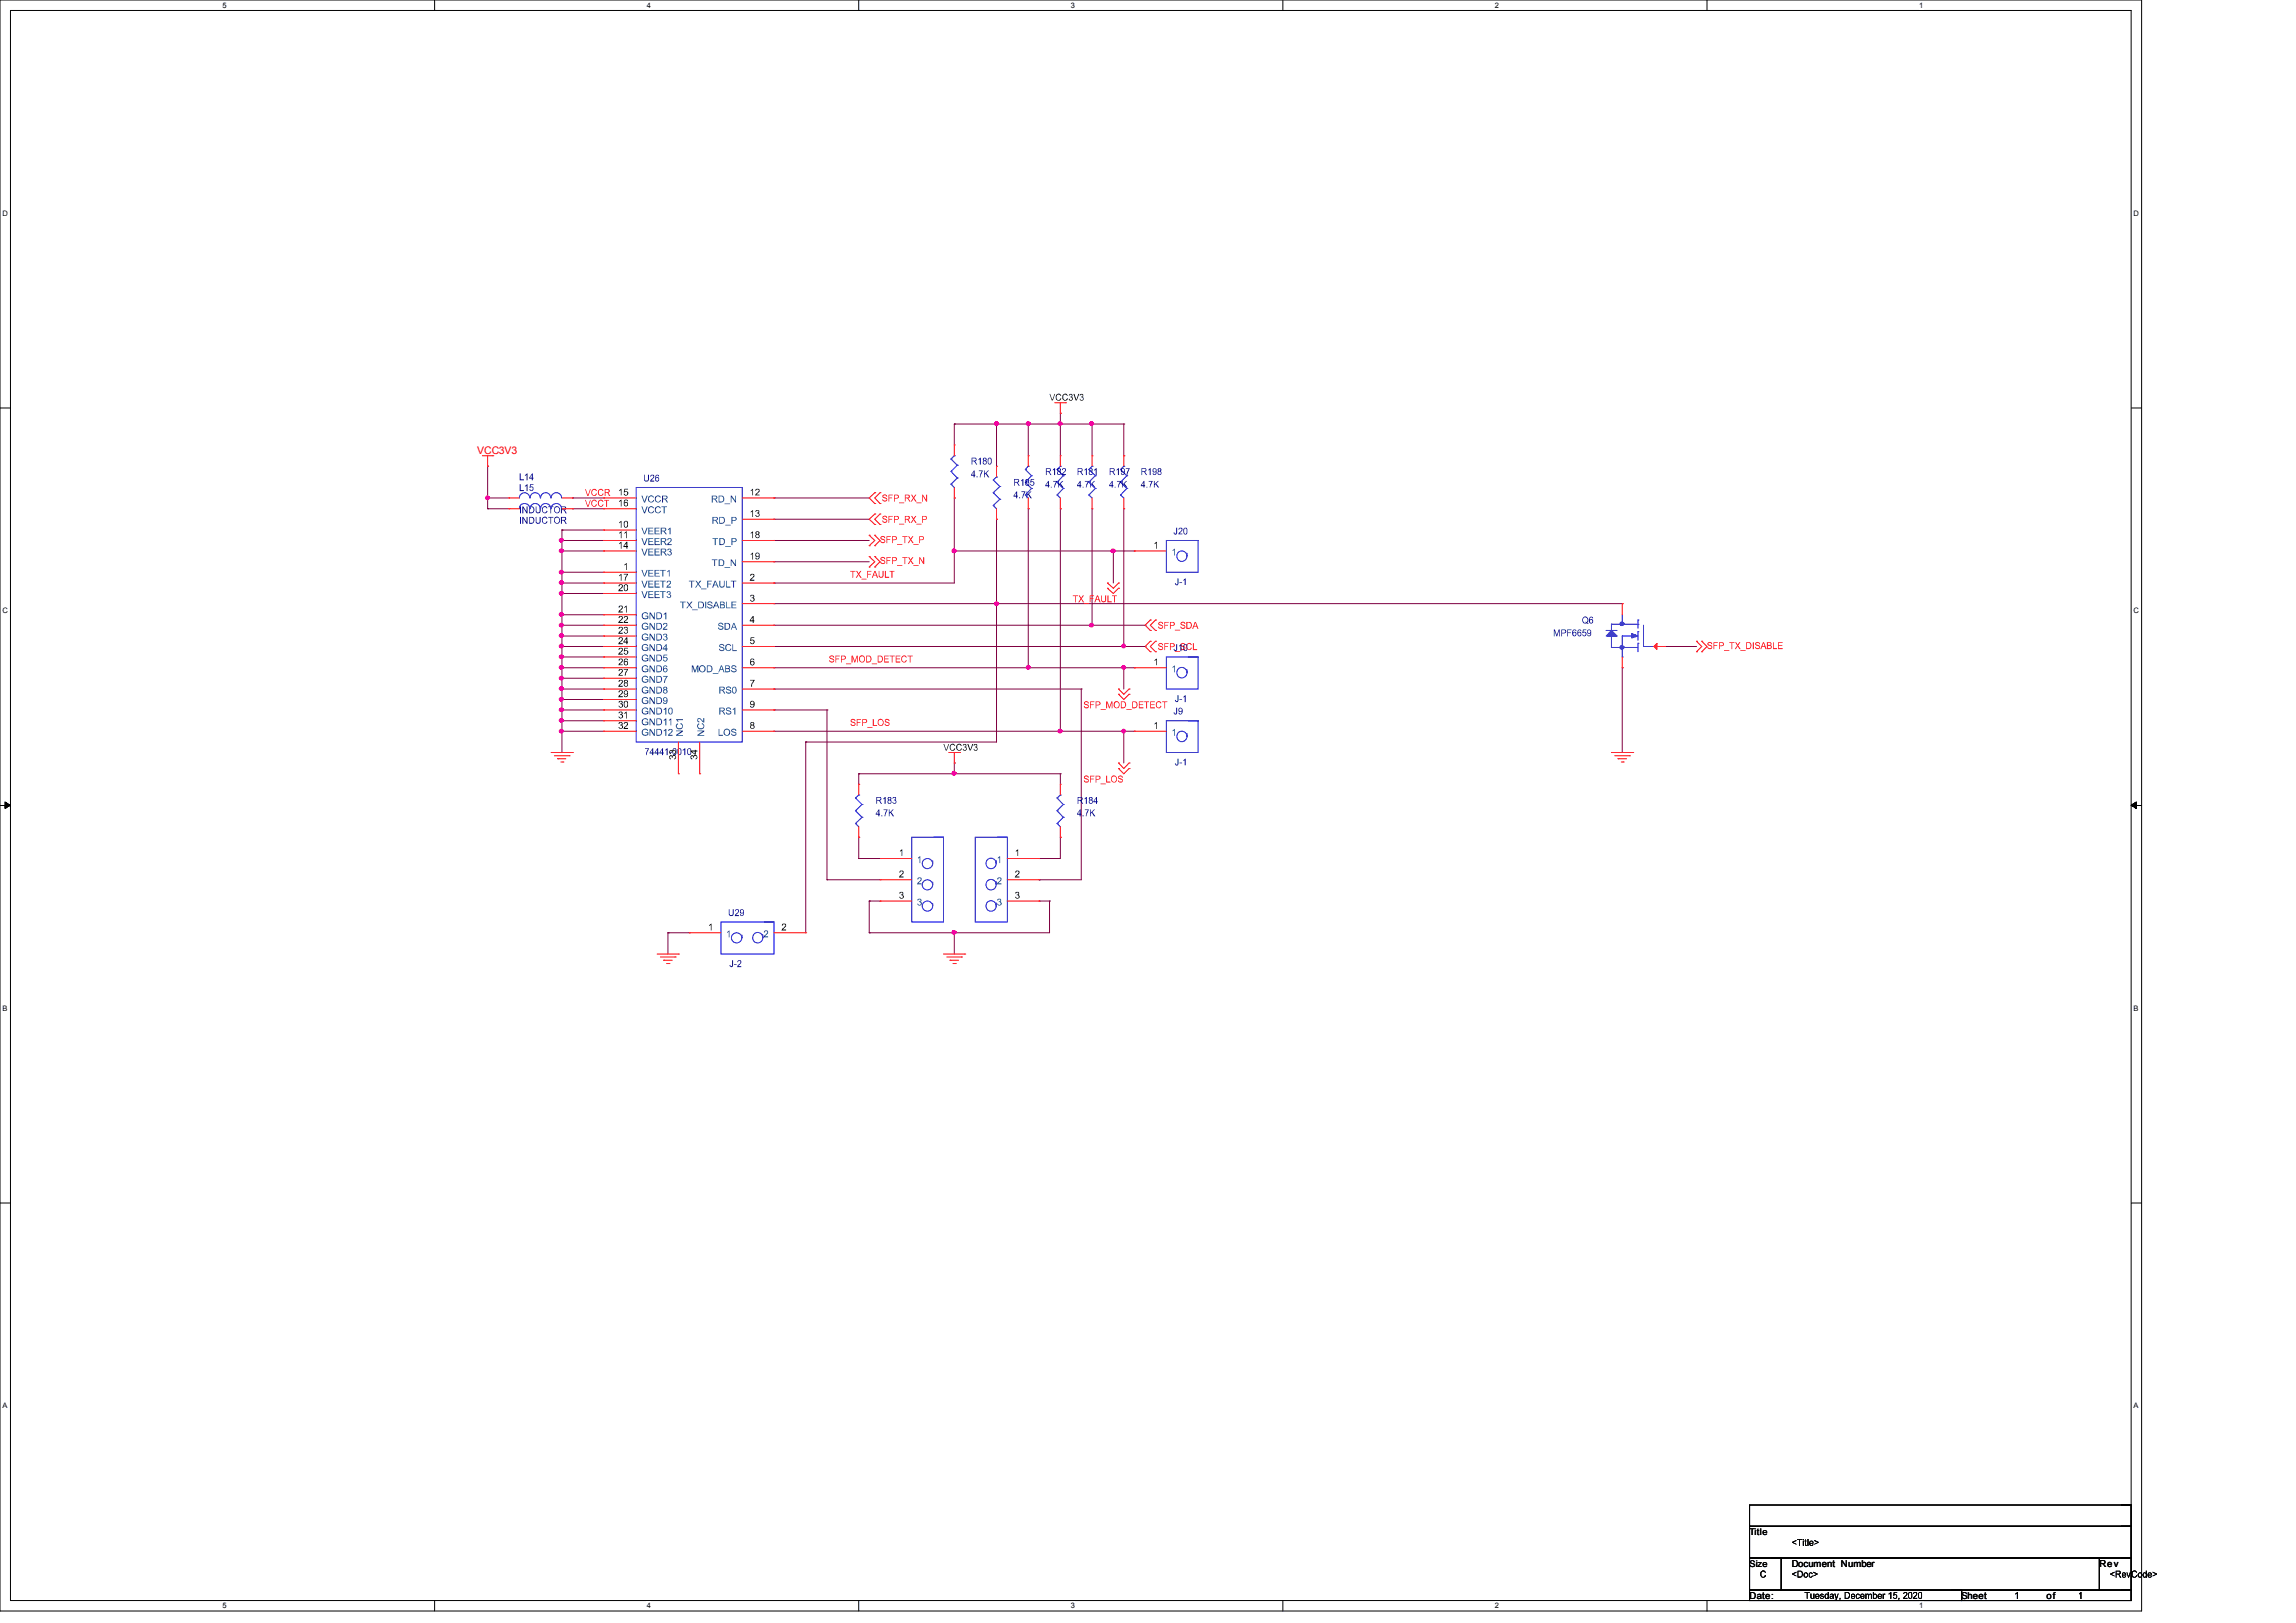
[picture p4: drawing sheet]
<svg xmlns="http://www.w3.org/2000/svg" width="297mm" height="210mm" viewBox="0 0 297 210" stroke-linecap="round" stroke-linejoin="round" font-family="sans-serif">
<defs><g id="words">
<text font-size="1.4" fill="#f00" x="61.7" y="58.8">VCC3V3</text>
<g font-size="1.2">
<text x="226.3" y="198.6">Title</text>
<text x="226.3" y="202.7">Size</text>
<text x="231.8" y="202.7">Document Number</text>
<text x="271.6" y="202.7">Rev</text>
<text x="226.3" y="206.9">Date:</text>
<text x="253.7" y="206.9">Sheet</text>
<text x="264.7" y="206.9">of</text>
</g>
<g font-size="1">
<text x="28.8" y="1">5</text>
<text x="83.7" y="1">4</text>
<text x="138.5" y="1">3</text>
<text x="193.4" y="1">2</text>
<text x="248.2" y="1">1</text>
<text x=".3" y="27.9">D</text>
<text x="276" y="27.9">D</text>
<text x=".3" y="79.4">C</text>
<text x="276" y="79.4">C</text>
<text x=".3" y="130.8">B</text>
<text x="276" y="130.8">B</text>
<text x=".3" y="182.2">A</text>
<text x="276" y="182.2">A</text>
<text x="28.8" y="208.1">5</text>
<text x="83.7" y="208.1">4</text>
<text x="138.5" y="208.1">3</text>
<text x="193.4" y="208.1">2</text>
<text x="248.2" y="208.1">1</text>
</g>
</g></defs>
<path d="M0 0h277v208.4h-277zM1.4 1.4h274.3v205.7h-274.3z" fill="none" stroke="#000" stroke-width=".13"/>
<g fill="#fff">
<path d="M28.8 .1h.5v1.1h-.5z"/>
<path d="M28.8 207.2h.5v1.1h-.5z"/>
</g>
<path d="M56.2 0v1.4M56.2 207.1v1.3" fill="none" stroke="#000" stroke-width=".13"/>
<g fill="#fff">
<path d="M83.7 .1h.5v1.1h-.5z"/>
<path d="M83.7 207.2h.5v1.1h-.5z"/>
</g>
<path d="M111.1 0v1.4M111.1 207.1v1.3" fill="none" stroke="#000" stroke-width=".13"/>
<g fill="#fff">
<path d="M138.5 .1h.5v1.1h-.5z"/>
<path d="M138.5 207.2h.5v1.1h-.5z"/>
</g>
<path d="M165.9 0v1.4M165.9 207.1v1.3" fill="none" stroke="#000" stroke-width=".13"/>
<g fill="#fff">
<path d="M193.4 .1h.5v1.1h-.5z"/>
<path d="M193.4 207.2h.5v1.1h-.5z"/>
</g>
<path d="M220.8 0v1.4M220.8 207.1v1.3" fill="none" stroke="#000" stroke-width=".13"/>
<g fill="#fff">
<path d="M248.2 .1h.6v1.1h-.6z"/>
<path d="M248.2 207.2h.6v1.1h-.6z"/>
<path d="M.3 27.1h.8v1.1h-.8z"/>
<path d="M276 27.1h.7v1.1h-.7z"/>
<path d="M.3 78.5h.8v1h-.8z"/>
<path d="M276 78.5h.7v1h-.7z"/>
</g>
<path d="M0 52.8h1.4M275.7 52.8h1.3" fill="none" stroke="#000" stroke-width=".13"/>
<g fill="#fff">
<path d="M.3 129.9h.7v1.1h-.7z"/>
<path d="M276 129.9h.6v1.1h-.6z"/>
</g>
<path d="M0 104.2h1.4M275.7 104.2h1.3" fill="none" stroke="#000" stroke-width=".13"/>
<path d="M.7 103.8l.7 .4-.7 .4zM275.7 104.2l.7-.4v.8z" fill="#000"/>
<g fill="#000">
<path d="M1.2 104.1h.2l-.1 .2-.1-.1zM1.1 104l.2 .1v.1l-.2-.1zM.9 104l.1-.1 .2 .2h-.1zM.9 103.9l.2 .1-.3-.1zM.7 103.8l.2 .1v.1l-.2-.1zM.6 103.8l.1-.1 .1 .2h-.1zM.6 103.7l.1 .1h-.1h.1v.2l-.1-.1zM.6 103.9h.1v.2h-.1zM.6 104l.1 .1v.1h-.1zM.6 104.1l.1 .1v.1h-.1zM.6 104.3h.1v.2l-.1-.1zM.6 104.4h.1v.2h-.1zM.6 104.5l.1 .1-.1-.1h.2l-.2 .1zM.7 104.5l.2-.1-.1 .2zM.8 104.4h.3l-.2 .1h-.1zM.9 104.4l.2-.1 .1 .1-.2 .1zM1.1 104.3l.1-.1 .1 .1-.2 .1zM1.1 104.3l.2-.2v.2l.1-.1-.2 .1z"/>
<path d="M275.6 104.1h.2v.1l-.1 .1zM275.7 104.1l.2-.1v.1l-.2 .1zM275.8 104h.3l-.2 .1zM276 103.9h.1h.1l-.2 .2-.1-.1zM276.1 103.9l.1-.1 .1 .1-.2 .1zM276.1 103.8h.3l-.1 .1zM276.3 103.7h.1v.3l-.1-.1v-.1h.1h-.1zM276.3 103.9h.1v.2h-.1zM276.3 104l.1 .1v.1h-.1zM276.3 104.1l.1 .1v.1h-.1zM276.3 104.3h.1v.2l-.1-.1zM276.3 104.4h.1v.2h-.1zM276.2 104.5h.2l-.1 .1 .1-.1v.1h-.2zM276.1 104.4l.2 .1-.1 .1-.1-.1zM275.9 104.4l.3 .1h-.1zM275.9 104.3l.2 .1-.1 .1-.2-.1zM275.7 104.2l.2 .1-.1 .1zM275.6 104.2l.2 .1-.2-.1z"/>
</g>
<g fill="#fff">
<path d="M.3 181.4h.7v1.1h-.7z"/>
<path d="M276 181.4h.6v1.1h-.6z"/>
</g>
<path d="M0 155.7h1.4M275.7 155.7h1.3" fill="none" stroke="#000" stroke-width=".13"/>
<path d="M137.2 54.9h4.1M141.3 54.9h.1" fill="none" stroke="#800040" stroke-width=".13"/>
<circle cx="137.1" cy="54.8" r=".25" fill="#f0f"/>
<path d="M137.4 54.7l-.1 .3h-.2h-.2v-.2l.1-.2h.1h.2l.1 .2" fill="none" stroke="#f0f" stroke-width=".13"/>
<path d="M141 54.6h.3l.1 .2v.2h-.4l-.1-.2z" fill-rule="evenodd" fill="#f0f"/>
<path d="M141.4 54.7v.3h-.2h-.2l-.1-.2 .1-.2h.2h.1l.1 .2" fill="none" stroke="#f0f" stroke-width=".13"/>
<path d="M141.3 54.9h.1M141.3 54.9v4.1M141.3 54.9h4.1M145.4 59h.1M145.4 54.9h.1M145.4 54.9v4.1M141.3 65.8v15.1M145.4 65.8v17.9M141.3 80.9h.1M141.3 80.9h6.8M145.4 83.7h.1M148.1 80.9h.1" fill="none" stroke="#800040" stroke-width=".13"/>
<path d="M145.2 83.4h.1h.2l.1 .2-.1 .2h-.3z" fill-rule="evenodd" fill="#f0f"/>
<path d="M145.6 83.5l-.1 .3h-.2h-.1l-.1-.2 .1-.2h.1h.2l.1 .2" fill="none" stroke="#f0f" stroke-width=".13"/>
<path d="M72.7 79.5h.1M72.7 79.5h5.4M72.7 79.5v1.4M145.4 83.7h2.7M148.1 83.7h.1" fill="none" stroke="#800040" stroke-width=".13"/>
<path d="M72.4 80.7h.3l.2 .2-.1 .2h-.4l-.1-.2z" fill-rule="evenodd" fill="#f0f"/>
<path d="M72.9 80.8l-.1 .3h-.2h-.2l-.1-.2 .1-.2 .2-.1 .1 .1 .2 .2" fill="none" stroke="#f0f" stroke-width=".13"/>
<path d="M72.7 94.6h.1M72.7 94.6h5.4M72.7 94.6v2.8" fill="none" stroke="#800040" stroke-width=".13"/>
<path d="M72.4 94.4h.3l.2 .2-.1 .2h-.4l-.1-.2z" fill-rule="evenodd" fill="#f0f"/>
<path d="M72.9 94.5l-.1 .3h-.2h-.2l-.1-.2 .1-.2h.2h.1l.2 .2" fill="none" stroke="#f0f" stroke-width=".13"/>
<path d="M72.7 93.3h.1M72.7 93.3h5.4" fill="none" stroke="#800040" stroke-width=".13"/>
<path d="M72.4 93h.3l.2 .2-.1 .2h-.4l-.1-.2z" fill-rule="evenodd" fill="#f0f"/>
<path d="M72.9 93.1l-.1 .3h-.2h-.2l-.1-.2 .1-.2h.2h.1l.2 .2" fill="none" stroke="#f0f" stroke-width=".13"/>
<path d="M72.7 93.3h.1M72.7 91.9h.1M72.7 90.5h.1M72.7 90.5v4.1M72.7 91.9h5.4M72.7 90.5h5.4" fill="none" stroke="#800040" stroke-width=".13"/>
<path d="M72.4 91.7l.3-.1 .2 .3-.1 .1h-.4l-.1-.1z" fill-rule="evenodd" fill="#f0f"/>
<path d="M72.9 91.7l-.1 .3-.2 .1-.2-.1-.1-.1 .1-.2 .2-.1h.1l.2 .3" fill="none" stroke="#f0f" stroke-width=".13"/>
<path d="M72.7 89.2h.1M72.7 89.2h5.4M72.7 89.2v1.3" fill="none" stroke="#800040" stroke-width=".13"/>
<path d="M72.4 90.3h.4l.1 .2-.2 .2-.3-.1-.1-.1z" fill-rule="evenodd" fill="#f0f"/>
<path d="M72.9 90.3a.29 .29 0 0 1-.3 .4l-.2-.1-.1-.1 .1-.2h.4l.1 .2" fill="none" stroke="#f0f" stroke-width=".13"/>
<path d="M72.7 87.8h.1M72.7 87.8h5.4M72.7 87.8v1.4" fill="none" stroke="#800040" stroke-width=".13"/>
<path d="M72.4 88.9h.3l.2 .2-.1 .2h-.4l-.1-.2z" fill-rule="evenodd" fill="#f0f"/>
<path d="M72.9 89l-.1 .3h-.2h-.2l-.1-.2 .1-.2h.2h.1l.2 .2" fill="none" stroke="#f0f" stroke-width=".13"/>
<path d="M72.4 87.6l.3-.1 .2 .3-.1 .1h-.4l-.1-.1z" fill-rule="evenodd" fill="#f0f"/>
<path d="M72.9 87.6l-.1 .3-.2 .1-.2-.1-.1-.1 .1-.2 .2-.1h.1l.2 .3" fill="none" stroke="#f0f" stroke-width=".13"/>
<path d="M72.7 86.4h.1M72.7 86.4h5.4M72.7 86.4v1.4" fill="none" stroke="#800040" stroke-width=".13"/>
<path d="M72.4 86.2l.3-.1 .2 .3-.1 .1h-.4l-.1-.1z" fill-rule="evenodd" fill="#f0f"/>
<path d="M72.9 86.2l-.1 .3-.2 .1-.2-.1-.1-.1 .1-.2 .2-.1h.1l.2 .3" fill="none" stroke="#f0f" stroke-width=".13"/>
<path d="M72.7 85h.1M72.7 85h5.4" fill="none" stroke="#800040" stroke-width=".13"/>
<path d="M72.4 84.8h.3l.2 .2-.1 .2h-.4l-.1-.2z" fill-rule="evenodd" fill="#f0f"/>
<path d="M72.9 84.9l-.1 .3h-.2h-.2l-.1-.2 .1-.2h.2h.1l.2 .2" fill="none" stroke="#f0f" stroke-width=".13"/>
<path d="M72.7 85h.1M72.7 83.7h.1M72.7 85v1.4M72.7 83.7h5.4" fill="none" stroke="#800040" stroke-width=".13"/>
<path d="M72.4 83.4h.3l.2 .2-.1 .2h-.4l-.1-.2z" fill-rule="evenodd" fill="#f0f"/>
<path d="M72.9 83.5l-.1 .3h-.2h-.2l-.1-.2 .1-.2h.2h.1l.2 .2" fill="none" stroke="#f0f" stroke-width=".13"/>
<path d="M72.7 83.7h.1M72.7 82.3h.1M72.7 82.3v2.7M72.7 82.3h5.4" fill="none" stroke="#800040" stroke-width=".13"/>
<path d="M72.4 82.1l.3-.1 .2 .3-.1 .1h-.4l-.1-.1z" fill-rule="evenodd" fill="#f0f"/>
<path d="M72.9 82.1l-.1 .3-.2 .1-.2-.1-.1-.1 .1-.2 .2-.1h.1l.2 .3" fill="none" stroke="#f0f" stroke-width=".13"/>
<path d="M72.7 68.6h.1M72.7 76.8h.1M72.7 68.6v1.3M72.7 76.8v2.7M72.7 68.6h5.4M72.7 76.8h5.4M72.7 80.9h.1M72.7 80.9h5.4M72.7 80.9v1.4" fill="none" stroke="#800040" stroke-width=".13"/>
<path d="M72.4 79.3h.3l.2 .2-.1 .2h-.4l-.1-.2z" fill-rule="evenodd" fill="#f0f"/>
<path d="M72.9 79.4l-.1 .3h-.2h-.2l-.1-.2 .1-.2 .2-.1 .1 .1 .2 .2" fill="none" stroke="#f0f" stroke-width=".13"/>
<path d="M72.4 76.6h.4l.1 .2-.2 .2-.3-.1-.1-.1z" fill-rule="evenodd" fill="#f0f"/>
<path d="M72.9 76.6a.29 .29 0 0 1-.3 .4l-.2-.1-.1-.1 .1-.2h.4l.1 .2" fill="none" stroke="#f0f" stroke-width=".13"/>
<path d="M72.7 75.4h.1M72.7 74h.1M72.7 75.4h5.4M72.7 75.4v1.4M72.7 74h5.4" fill="none" stroke="#800040" stroke-width=".13"/>
<path d="M72.4 73.9l.3-.1 .2 .2-.1 .2h-.4l-.1-.2z" fill-rule="evenodd" fill="#f0f"/>
<path d="M72.9 73.9l-.1 .3-.2 .1-.2-.1-.1-.2 .1-.1 .2-.1h.1l.2 .2" fill="none" stroke="#f0f" stroke-width=".13"/>
<path d="M72.7 74h.1M72.7 74v1.4" fill="none" stroke="#800040" stroke-width=".13"/>
<path d="M72.4 75.2h.3l.2 .2-.1 .1h-.4l-.1-.1z" fill-rule="evenodd" fill="#f0f"/>
<path d="M72.9 75.3l-.1 .2-.2 .1-.2-.1-.1-.1 .1-.2 .2-.1 .1 .1 .2 .2" fill="none" stroke="#f0f" stroke-width=".13"/>
<path d="M72.7 71.3h.1M72.7 69.9h.1M72.7 71.3h5.4M72.7 69.9v4.1M72.7 69.9h5.4" fill="none" stroke="#800040" stroke-width=".13"/>
<path d="M72.4 71.1h.3l.2 .2-.1 .1h-.4l-.1-.1z" fill-rule="evenodd" fill="#f0f"/>
<path d="M72.9 71.2l-.1 .2-.2 .1-.2-.1-.1-.1 .1-.2 .2-.1 .1 .1 .2 .2" fill="none" stroke="#f0f" stroke-width=".13"/>
<path d="M72.4 69.7h.4l.1 .2-.2 .2h-.3l-.1-.2z" fill-rule="evenodd" fill="#f0f"/>
<path d="M72.9 69.8a.29 .29 0 0 1-.3 .3h-.2l-.1-.2 .1-.2h.4l.1 .2" fill="none" stroke="#f0f" stroke-width=".13"/>
<path d="M74 64.4h.1M74 64.4h4.1" fill="none" stroke="#800040" stroke-width=".13"/>
<path d="M75.7 63.3h.1l.2 .8 .3-.8h.1l-.3 .9h-.1zM76.6 63.4l.4-.1 .2 .2h-.1a.28 .28 0 0 0-.4-.1 .28 .28 0 0 0-.1 .4 .24 .24 0 0 0 .2 .3 .24 .24 0 0 0 .3-.3l.1 .1a.41 .41 0 0 1-.6 .2 .41 .41 0 0 1-.1-.6zM77.4 63.4l.4-.1 .3 .2h-.2a.27 .27 0 0 0-.4-.1 .27 .27 0 0 0 0 .4 .25 .25 0 0 0 .2 .3 .25 .25 0 0 0 .3-.3l.1 .1a.41 .41 0 0 1-.6 .2 .41 .41 0 0 1-.1-.6zM78.2 63.3h.4a.24 .24 0 0 1 .3 .2 .24 .24 0 0 1-.2 .3l.3 .4h-.2l-.3-.4h-.2v.4h-.1zM78.3 63.4v.3h.3a.15 .15 0 0 0 .1-.1 .15 .15 0 0 0 0-.2z" fill="#f00"/>
<path d="M74 65.8h.1M74 65.8h4.1" fill="none" stroke="#800040" stroke-width=".13"/>
<path d="M75.7 64.7h.1l.2 .7 .3-.7h.1l-.3 .9h-.1zM76.6 64.8l.4-.1 .2 .2h-.1a.28 .28 0 0 0-.4-.1 .28 .28 0 0 0-.1 .4 .24 .24 0 0 0 .2 .3 .24 .24 0 0 0 .3-.3l.1 .1a.41 .41 0 0 1-.6 .2 .41 .41 0 0 1-.1-.6zM77.4 64.8l.4-.1 .3 .2h-.2a.27 .27 0 0 0-.4-.1 .27 .27 0 0 0 0 .4 .25 .25 0 0 0 .2 .3 .25 .25 0 0 0 .3-.3l.1 .1a.41 .41 0 0 1-.6 .2 .41 .41 0 0 1-.1-.6zM78.1 64.7h.7v.1h-.3v.8h-.1v-.8h-.3z" fill="#f00"/>
<path d="M63.1 64.4h.1M63.1 65.8h.1M63.1 60.3h.1M63.1 64.4h2.7M63.1 60.3v5.5M63.1 65.8h2.7" fill="none" stroke="#800040" stroke-width=".13"/>
<path d="M62.9 64.3l.1-.1 .2 .1 .1 .1-.1 .2h-.3z" fill-rule="evenodd" fill="#f0f"/>
<path d="M63.3 64.3l-.1 .3h-.2h-.1l-.1-.2 .1-.1 .1-.1 .2 .1 .1 .1" fill="none" stroke="#f0f" stroke-width=".13"/>
<path d="M100.1 64.4h.1M100.1 67.2h.1M100.1 69.9h.1M100.1 72.7h.1M100.1 64.4h12.3M100.1 67.2h12.3M100.1 69.9h12.3M100.1 72.7h12.3M100.1 80.9h41.2M141.3 80.9h.1" fill="none" stroke="#800040" stroke-width=".13"/>
<path d="M141 80.7h.3l.1 .2v.2h-.4l-.1-.2z" fill-rule="evenodd" fill="#f0f"/>
<path d="M141.4 80.8v.3h-.2h-.2l-.1-.2 .1-.2 .2-.1 .1 .1 .1 .2" fill="none" stroke="#f0f" stroke-width=".13"/>
<path d="M100.1 86.4h.1M100.1 83.7h45.3M100.1 86.4h32.9M145.4 83.7h.1" fill="none" stroke="#800040" stroke-width=".13"/>
<path d="M107.3 84.9a.34 .34 0 0 1 .4-.1 .34 .34 0 0 1 .2 .3h-.1a.19 .19 0 0 0-.2-.2 .19 .19 0 0 0-.2 .2 .32 .32 0 0 1 .5 .2 .32 .32 0 0 1-.2 .4l-.4-.1v-.2l.3 .2a.15 .15 0 0 0 .2-.1 .15 .15 0 0 0-.1-.2 .31 .31 0 0 1-.4-.4zM108.1 84.8h.5v.1h-.4v.3h.3v.1h-.3v.4h-.1zM108.8 84.8h.4a.25 .25 0 0 1 .2 .2 .25 .25 0 0 1-.1 .3h-.4v.4h-.1zM108.9 84.9v.4h.2a.18 .18 0 0 0 .2-.2 .18 .18 0 0 0-.1-.2zM109.4 85.9h.7h-.7zM110.2 84.8h.1l.3 .8 .2-.8h.2v.9h-.1v-.7l-.3 .7h-.1l-.2-.7v.7h-.1zM111.2 84.9a.43 .43 0 0 1 .7 .3 .43 .43 0 0 1-.5 .5l-.3-.3zM111.3 85v.3a.28 .28 0 0 0 0 .3 .28 .28 0 0 0 .3 0 .35 .35 0 0 0 .2-.5 .35 .35 0 0 0-.5-.1zM112.1 84.8h.2a.45 .45 0 0 1 .4 .5 .45 .45 0 0 1-.3 .4h-.3zM112.1 84.9v.7a.36 .36 0 0 0 .5-.3 .36 .36 0 0 0-.5-.4zM112.8 85.9h.7h-.7zM113.5 84.8h.3a.45 .45 0 0 1 .4 .5 .45 .45 0 0 1-.4 .4h-.3zM113.6 84.9v.7a.36 .36 0 0 0 .5-.3 .36 .36 0 0 0-.5-.4zM114.4 84.8h.6v.1h-.5v.3h.4v.1h-.4v.3h.5v.1h-.6zM115.1 84.8h.6v.1h-.3v.8v-.8h-.3zM115.9 84.8h.6v.1h-.5v.3h.4v.1h-.4v.3h.5v.1h-.6zM116.7 84.9l.4-.1 .2 .2-.1 .1a.28 .28 0 0 0-.4-.1 .28 .28 0 0 0-.1 .4 .24 .24 0 0 0 .2 .2 .24 .24 0 0 0 .3-.2h.1a.41 .41 0 0 1-.6 .2 .41 .41 0 0 1-.1-.6zM117.4 84.8h.7v.1h-.3v.8h-.1v-.8h-.3z" fill="#f00"/>
<path d="M100.1 75.4h.1M100.1 75.4h23.3M100.1 89.2h.1M100.1 91.9h.1M100.1 89.2h39.8M100.1 91.9h6.9" fill="none" stroke="#800040" stroke-width=".13"/>
<path d="M110 73.9h.7v.1h-.3v.8h-.1v-.8h-.3zM110.7 73.9h.2l.2 .3 .2-.3h.1l-.3 .4 .4 .5h-.2l-.2-.4-.3 .4h-.1l.3-.5zM111.4 74.9h.7v.1h-.7zM112.2 73.9h.5v.1h-.4v.3h.3h-.3v.5h-.1zM113.1 73.9h.1l.4 .9h-.1l-.2-.3h-.3l-.1 .3h-.1zM113.2 74l-.2 .4h.3zM113.7 73.9v.5a.22 .22 0 0 0 .3 .2 .22 .22 0 0 0 .2-.2v-.5h.1v.5a.32 .32 0 0 1-.3 .4 .32 .32 0 0 1-.3-.4zM114.5 73.9h.1v.7h.4v.2h-.5zM115.1 73.9h.6v.1h-.3v.8h-.1v-.8h-.2z" fill="#f00"/>
<path d="M123.4 64.4h.1M123.4 64.4v6.9" fill="none" stroke="#800040" stroke-width=".13"/>
<circle cx="123.4" cy="71.3" r=".25" fill="#f0f"/>
<path d="M123.7 71.2l-.1 .2-.2 .1-.2-.1-.1-.1 .2-.2 .1-.1 .2 .1 .1 .2" fill="none" stroke="#f0f" stroke-width=".13"/>
<path d="M123.4 71.3h20.6M144 71.3h.1" fill="none" stroke="#800040" stroke-width=".13"/>
<circle cx="144" cy="71.3" r=".25" fill="#f0f"/>
<path d="M144.2 71.2v.2l-.2 .1-.2-.1-.1-.1 .1-.2 .2-.1 .2 .1v.2" fill="none" stroke="#f0f" stroke-width=".13"/>
<path d="M100.1 94.6h.1M100.1 94.6h37.1" fill="none" stroke="#800040" stroke-width=".13"/>
<path d="M110.1 93.1a.34 .34 0 0 1 .3-.1 .34 .34 0 0 1 .3 .3h-.2a.19 .19 0 0 0-.2-.2 .19 .19 0 0 0-.1 .2 .32 .32 0 0 1 .4 .2 .32 .32 0 0 1-.2 .4h-.3l-.1-.3 .4 .2a.15 .15 0 0 0 .2-.1 .15 .15 0 0 0-.2-.2 .31 .31 0 0 1-.3-.4zM110.8 93h.6v.1h-.5v.3h.4v.1h-.4v.4h-.1zM111.5 93h.4a.25 .25 0 0 1 .3 .2 .25 .25 0 0 1-.2 .3l-.4 .1v.3h-.1zM111.6 93.1v.4h.2a.18 .18 0 0 0 .2-.1 .18 .18 0 0 0 0-.3zM112.2 94.1h.7h-.7zM112.9 93h.1v.8h.5v.1h-.6zM113.6 93.1a.43 .43 0 0 1 .7 .3 .43 .43 0 0 1-.5 .5l-.3-.3zM113.7 93.2a.32 .32 0 0 0 0 .5 .32 .32 0 0 0 .5-.1 .32 .32 0 0 0-.1-.4 .32 .32 0 0 0-.4 0zM114.5 93.1a.34 .34 0 0 1 .3-.1 .34 .34 0 0 1 .3 .3h-.2a.19 .19 0 0 0-.2-.2 .19 .19 0 0 0-.1 .2 .34 .34 0 0 1 .4 .2 .34 .34 0 0 1 0 .4 .34 .34 0 0 1-.4 0 .34 .34 0 0 1-.2-.3h.1a.21 .21 0 0 0 .2 .2 .21 .21 0 0 0 .2-.2 .34 .34 0 0 1-.4-.5z" fill="#f00"/>
<path d="M137.2 65.8h.1M137.2 65.8v28.8" fill="none" stroke="#800040" stroke-width=".13"/>
<circle cx="137.1" cy="94.6" r=".25" fill="#f0f"/>
<path d="M137.4 94.5l-.1 .3h-.2h-.2v-.2l.1-.2h.1h.2l.1 .2" fill="none" stroke="#f0f" stroke-width=".13"/>
<path d="M137.2 94.6h8.2M145.4 94.6h.1" fill="none" stroke="#800040" stroke-width=".13"/>
<path d="M145.2 94.4h.1h.2l.1 .2-.1 .2h-.3z" fill-rule="evenodd" fill="#f0f"/>
<path d="M145.6 94.5l-.1 .3h-.2h-.1l-.1-.2 .1-.2h.1h.2l.1 .2" fill="none" stroke="#f0f" stroke-width=".13"/>
<path d="M133 65.8h.1M133 65.8v20.6" fill="none" stroke="#800040" stroke-width=".13"/>
<circle cx="133" cy="86.4" r=".25" fill="#f0f"/>
<path d="M133.3 86.2l-.1 .3-.2 .1-.2-.1v-.1l.1-.3h.1l.2 .1 .1 .2" fill="none" stroke="#f0f" stroke-width=".13"/>
<path d="M133 86.4h12.4M145.4 86.4h.1" fill="none" stroke="#800040" stroke-width=".13"/>
<path d="M145.2 86.2l.1-.1 .2 .1 .1 .2-.1 .1h-.3z" fill-rule="evenodd" fill="#f0f"/>
<path d="M145.6 86.2l-.1 .3-.2 .1-.1-.1-.1-.1 .1-.2 .1-.1 .2 .1 .1 .2" fill="none" stroke="#f0f" stroke-width=".13"/>
<path d="M111.1 111.1h.1M111.1 108.3h.1M111.1 100.1h.1M111.1 111.1h2.7M111.1 100.1v1.4M111.1 108.3v2.8M111.1 100.1h12.3M134.4 111.1h.1M137.2 108.3h.1M137.2 108.3v2.8h-2.8" fill="none" stroke="#800040" stroke-width=".13"/>
<circle cx="123.4" cy="100.1" r=".25" fill="#f0f"/>
<path d="M123.7 99.9l-.1 .3-.2 .1-.2-.1-.1-.1 .2-.2 .1-.1 .2 .1 .1 .2" fill="none" stroke="#f0f" stroke-width=".13"/>
<g fill="none" stroke="#800040" stroke-width=".13">
<path d="M123.4 98.7h.1M123.4 98.7v1.4M112.4 116.6h.1M112.4 116.6h1.4M112.4 116.6v4.1M123.4 100.1h.1M123.4 100.1h13.8M137.2 100.1h.1M137.2 100.1v1.4M112.4 120.7h.1M112.4 120.7h11M123.4 120.7h.1"/>
<path d="M123.4 120.7v2.7"/>
</g>
<circle cx="123.4" cy="120.6" r=".25" fill="#f0f"/>
<path d="M123.7 120.5l-.1 .3-.2 .1-.2-.1-.1-.2 .2-.2h.1l.2 .1 .1 .1" fill="none" stroke="#f0f" stroke-width=".13"/>
<g fill="none" stroke="#800040" stroke-width=".13">
<path d="M123.4 54.9h.1M123.4 54.9v2.7M123.4 54.9h5.5M107 91.9h.1M107 91.9v21.9M139.9 89.2h.1M139.9 89.2v24.6h-5.5M107 113.8h.1M107 113.8h6.8M134.4 116.6h.1M134.4 113.8h.1M134.4 116.6h1.4"/>
<path d="M135.8 116.6h.1M135.8 116.6v4.1h-12.4M123.4 120.7h.1"/>
</g>
<circle cx="128.9" cy="54.8" r=".25" fill="#f0f"/>
<path d="M129.2 54.7l-.1 .3h-.2h-.2v-.2l.1-.2h.1h.2l.1 .2" fill="none" stroke="#f0f" stroke-width=".13"/>
<path d="M128.9 54.9h.1M128.9 54.9h8.3M128.9 54.9v5.4M133 54.9h.1M133 54.9v4.1M137.2 53.5h.1M137.2 54.9h.1M137.2 53.5v5.5" fill="none" stroke="#800040" stroke-width=".13"/>
<circle cx="133" cy="54.8" r=".25" fill="#f0f"/>
<path d="M133.3 54.7l-.1 .3h-.2h-.2v-.2l.1-.2h.1h.2l.1 .2" fill="none" stroke="#f0f" stroke-width=".13"/>
<path d="M100.1 78.1h.1M100.1 78.1h28.8" fill="none" stroke="#800040" stroke-width=".13"/>
<circle cx="128.9" cy="78.1" r=".25" fill="#f0f"/>
<path d="M129.2 78l-.1 .3-.2 .1-.1-.1-.1-.2v-.1l.2-.1 .2 .1 .1 .1" fill="none" stroke="#f0f" stroke-width=".13"/>
<g fill="none" stroke="#800040" stroke-width=".13">
<path d="M123.4 71.3h.1M123.4 71.3v4.1M128.9 67.2h.1M128.9 78.1h.1M128.9 67.2v28.8h-24.7M128.9 78.1h80.9M144 71.3h.1M144 71.3v4.1M144 71.3h2.7M146.7 71.3h.1M209.8 78.1h.1M104.2 96h.1"/>
<path d="M104.2 96v24.7M145.4 94.6h.1M145.4 86.4h.1M145.4 86.4v2.8M145.4 94.6v4.1M145.4 94.6h1.3M145.4 86.4h1.3M146.7 94.6h.1M146.7 86.4h.1M209.8 86.4h.1M209.8 86.4v11M215.3 83.7h.1"/>
<path d="M215.3 83.7h4.2M86.4 120.7h.1M86.4 120.7h2.8M86.4 120.7v2.7"/>
</g>
<g fill="none" stroke="#f00" stroke-width=".13">
<path d="M62.4 59h1.4M63.1 59v1.3M63.8 59h.1M136.4 52.1h1.4M137.2 53.5h.1M137.2 52.1v1.4M137.8 52.1h.1M63.1 60.3h.1M113.2 63.8h.1M113.2 65.2h.1M113.2 63.8l-.8 .6 .8 .8M113.8 65.2h.1"/>
<path d="M113.8 63.8h.1M113.8 63.8l-.6 .6 .6 .8M71.3 97.4h2.7M71.7 97.8h1.9M72.1 98.2h.1M72.1 98.2h1.1M72.6 98.6h.2M72.8 98.6h.1M73.6 97.8h.1M74 97.4h.1M122.7 97.4h1.4M123.4 98.7h.1"/>
<path d="M123.4 97.4v1.3M124.1 97.4h.1M208.4 97.4h2.8M208.9 97.8h1.9M209.3 98.2h.1M209.3 98.2h1.1M209.7 98.6h.3M210 98.6h.1M210.8 97.8h.1M211.2 97.4h.1M85 123.4h2.8M85.4 123.8h1.9"/>
<path d="M85.9 124.2h.1M85.9 124.2h1.1M86.2 124.7h.3M86.5 124.7h.1M87.3 123.8h.1M87.8 123.4h.1M122 123.4h2.8M122.5 123.8h1.9M122.9 124.2h.1M122.9 124.2h1.1M123.3 124.7h.3M123.6 124.7h.1"/>
<path d="M124.4 123.8h.1M124.8 123.4h.1"/>
</g>
<g fill="#000">
<path d="M135.8 51l.3 .7 .3-.7h.1l-.3 .8h-.1zM136.7 51.1l.4-.1 .2 .2h-.1a.28 .28 0 0 0-.4-.1 .28 .28 0 0 0-.1 .4 .24 .24 0 0 0 .2 .3 .24 .24 0 0 0 .3-.3l.1 .1a.41 .41 0 0 1-.6 .2 .41 .41 0 0 1-.1-.7zM137.5 51.1l.4-.1 .2 .2h-.1a.27 .27 0 0 0-.4-.1 .27 .27 0 0 0-.1 .4 .25 .25 0 0 0 .3 .3 .25 .25 0 0 0 .2-.3l.1 .1a.41 .41 0 0 1-.6 .2 .41 .41 0 0 1 0-.7zM138.3 51a.23 .23 0 0 1 .4 0 .23 .23 0 0 1-.1 .4 .26 .26 0 0 1 .1 .4 .26 .26 0 0 1-.4-.2l.2 .2a.18 .18 0 0 0 .2-.2 .18 .18 0 0 0-.2-.2v-.1a.14 .14 0 0 0 .1-.1 .14 .14 0 0 0-.1-.2 .14 .14 0 0 0-.1 .1l-.1 .1zM138.9 51h.1l.2 .7 .3-.7h.1l-.3 .8h-.2zM139.7 51a.23 .23 0 0 1 .4 0 .23 .23 0 0 1-.1 .4 .27 .27 0 0 1 .1 .4 .27 .27 0 0 1-.4-.2 .18 .18 0 0 0 .3 .1 .18 .18 0 0 0 0-.3h-.2l.1-.1a.14 .14 0 0 0 .1-.1 .14 .14 0 0 0-.1-.2 .14 .14 0 0 0-.2 .2z"/>
<path d="M122 96.3h.1l.3 .7 .3-.7h.1l-.3 .8h-.2zM123 96.4l.4-.1 .2 .2h-.2a.28 .28 0 0 0-.4-.1 .28 .28 0 0 0 0 .4 .24 .24 0 0 0 .2 .3 .24 .24 0 0 0 .2-.3l.2 .1a.41 .41 0 0 1-.6 .1 .41 .41 0 0 1-.1-.6zM123.8 96.4l.4-.1 .2 .2h-.1a.27 .27 0 0 0-.4-.1 .27 .27 0 0 0-.1 .4 .25 .25 0 0 0 .3 .3 .25 .25 0 0 0 .2-.3l.1 .1a.41 .41 0 0 1-.6 .1 .41 .41 0 0 1-.1-.6zM124.6 96.3a.23 .23 0 0 1 .4 0 .23 .23 0 0 1-.1 .3 .26 .26 0 0 1 0 .5 .26 .26 0 0 1-.4-.2l.2 .1a.18 .18 0 0 0 .3-.1 .18 .18 0 0 0-.2-.2v-.1a.14 .14 0 0 0 .1-.1 .14 .14 0 0 0-.1-.2 .14 .14 0 0 0-.1 .1l-.2 .1zM125.1 96.3h.2l.2 .7 .3-.7h.1l-.3 .8h-.2zM126 96.3a.23 .23 0 0 1 .4 0 .23 .23 0 0 1-.1 .3 .27 .27 0 0 1 .1 .5 .27 .27 0 0 1-.5-.2h.1a.18 .18 0 0 0 .3 .1 .18 .18 0 0 0 0-.3h-.2l.1-.1a.14 .14 0 0 0 .1-.1 .14 .14 0 0 0-.1-.2 .14 .14 0 0 0-.2 .2h-.1z"/>
</g>
<path d="M114.2 64.1a.34 .34 0 0 1 .3-.1 .34 .34 0 0 1 .3 .3h-.2a.19 .19 0 0 0-.1-.2 .19 .19 0 0 0-.2 .2 .32 .32 0 0 1 .4 .2 .32 .32 0 0 1-.1 .4l-.4-.1-.1-.2 .4 .2a.15 .15 0 0 0 .2-.1 .15 .15 0 0 0-.2-.2 .31 .31 0 0 1-.3-.4zM114.9 64h.6v.1h-.5v.3h.4v.1h-.4v.4h-.1zM115.7 64h.3a.25 .25 0 0 1 .3 .2 .25 .25 0 0 1-.2 .3h-.4v.4zM115.7 64.1v.3h.3a.18 .18 0 0 0 .2-.1 .18 .18 0 0 0-.1-.2zM116.3 65h.7v.1h-.7zM117.1 64h.3a.24 .24 0 0 1 .3 .2 .24 .24 0 0 1-.2 .3l.3 .4h-.2l-.3-.4h-.2v.4zM117.1 64.1v.3h.3a.15 .15 0 0 0 .2-.1 .15 .15 0 0 0-.1-.2zM117.9 64h.1l.2 .3 .2-.3h.1l-.3 .4 .4 .5h-.2l-.2-.4-.3 .4h-.1l.3-.5zM118.5 65h.7v.1h-.7zM119.3 64h.1l.4 .7v-.7h.1v.9h-.1l-.4-.7v.7h-.1z" fill="#f00"/>
<path d="M113.2 66.5h.1M113.2 67.9h.1M113.2 66.5l-.8 .7 .8 .7M113.8 67.9h.1M113.8 66.5h.1M113.8 66.5l-.6 .7 .6 .7" fill="none" stroke="#f00" stroke-width=".13"/>
<path d="M114.2 66.8a.34 .34 0 0 1 .3-.1 .34 .34 0 0 1 .3 .3h-.2a.19 .19 0 0 0-.1-.2 .19 .19 0 0 0-.2 .2v.1a.32 .32 0 0 1 .4 .1 .32 .32 0 0 1-.1 .4h-.4l-.1-.2 .4 .1a.15 .15 0 0 0 .2-.1 .15 .15 0 0 0-.2-.2 .31 .31 0 0 1-.3-.4zM114.9 66.8h.6h-.5v.3h.4v.1h-.4v.4h-.1zM115.7 66.8h.3a.25 .25 0 0 1 .3 .2 .25 .25 0 0 1-.2 .2l-.4 .1v.3zM115.7 66.8v.4h.3a.18 .18 0 0 0 .2-.1 .18 .18 0 0 0-.1-.3zM116.3 67.8h.7v.1h-.7zM117.1 66.8h.3a.24 .24 0 0 1 .3 .1 .24 .24 0 0 1-.2 .3l.3 .4h-.2l-.3-.4h-.2v.4zM117.1 66.8v.3h.3a.15 .15 0 0 0 .2-.1 .15 .15 0 0 0-.1-.2zM117.9 66.8h.1l.2 .3 .2-.3h.1l-.3 .4 .4 .4h-.2l-.2-.3-.3 .3h-.1l.3-.4zM118.5 67.8h.7v.1h-.7zM119.3 66.8h.3a.25 .25 0 0 1 .3 .1 .25 .25 0 0 1-.1 .3l-.4 .1v.3h-.1zM119.4 66.8v.4h.2a.18 .18 0 0 0 .2-.1 .18 .18 0 0 0-.1-.3z" fill="#f00"/>
<path d="M112.4 70.6h.1M112.4 69.3h.1M112.4 69.3l.8 .6-.8 .7M113.2 70.6h.1M113.2 69.3h.1M113.2 69.3l.6 .6-.6 .7" fill="none" stroke="#f00" stroke-width=".13"/>
<path d="M113.9 69.5a.34 .34 0 0 1 .4-.1 .34 .34 0 0 1 .2 .2h-.1a.19 .19 0 0 0-.2-.1 .19 .19 0 0 0-.2 .1v.1a.32 .32 0 0 1 .5 .2 .32 .32 0 0 1-.2 .4l-.3-.1-.1-.2 .3 .1a.15 .15 0 0 0 .2-.1 .15 .15 0 0 0-.1-.1 .31 .31 0 0 1-.4-.4zM114.7 69.4h.5v.1h-.4v.3h.3h-.3v.5h-.1zM115.4 69.4h.4a.25 .25 0 0 1 .2 .2 .25 .25 0 0 1-.1 .3h-.4v.4h-.1zM115.5 69.5v.3h.2a.18 .18 0 0 0 .2-.1 .18 .18 0 0 0-.1-.2zM116 70.4h.7v.1h-.7zM116.7 69.4h.7v.1h-.3v.8h-.1v-.8h-.3zM117.5 69.4h.1l.2 .3 .2-.3h.2l-.3 .4 .3 .5h-.2l-.2-.4-.2 .4h-.2l.3-.5zM118.2 70.4h.6v.1h-.6zM118.9 69.4h.3a.25 .25 0 0 1 .3 .1 .25 .25 0 0 1-.1 .4h-.4v.4h-.1zM119 69.5v.3h.2a.18 .18 0 0 0 .2-.1 .18 .18 0 0 0-.1-.2z" fill="#f00"/>
<path d="M112.4 73.4h.1M112.4 72h.1M112.4 72l.8 .7-.8 .7M113.2 73.4h.1M113.2 72h.1M113.2 72l.6 .7-.6 .7" fill="none" stroke="#f00" stroke-width=".13"/>
<path d="M113.9 72.2a.34 .34 0 0 1 .4-.1 .34 .34 0 0 1 .2 .2h-.1a.19 .19 0 0 0-.2-.1 .19 .19 0 0 0-.2 .1v.1a.32 .32 0 0 1 .5 .2 .32 .32 0 0 1-.2 .4l-.3-.1-.1-.2 .3 .2a.15 .15 0 0 0 .2-.1 .15 .15 0 0 0-.1-.2 .31 .31 0 0 1-.4-.4zM114.7 72.1h.5v.1h-.4v.3h.3v.1h-.3v.4h-.1zM115.4 72.1h.4a.25 .25 0 0 1 .2 .2 .25 .25 0 0 1-.1 .3h-.4v.4h-.1zM115.5 72.2v.3h.2a.18 .18 0 0 0 .2-.1 .18 .18 0 0 0-.1-.2zM116 73.1h.7v.1h-.7zM116.7 72.1h.7v.1h-.3v.8h-.1v-.8h-.3zM117.5 72.1h.1l.2 .3 .2-.3h.2l-.3 .4 .3 .5h-.2l-.2-.4-.2 .4h-.2l.3-.5zM118.2 73.1h.6v.1h-.6zM118.9 72.1h.1l.4 .7v-.7h.1v.9h-.1l-.4-.7v.7h-.1z" fill="#f00"/>
<path d="M148.8 80.2h.1M148.8 81.6h.1M148.8 80.2l-.7 .7 .7 .7M149.5 81.6h.1M149.5 80.2h.1M149.5 80.2l-.7 .7 .7 .7" fill="none" stroke="#f00" stroke-width=".13"/>
<path d="M149.9 80.6a.34 .34 0 0 1 .3-.1 .34 .34 0 0 1 .3 .2h-.2a.19 .19 0 0 0-.2-.1 .19 .19 0 0 0-.2 .1l.1 .1a.32 .32 0 0 1 .4 .1 .32 .32 0 0 1-.2 .5l-.3-.1-.1-.2 .4 .1a.15 .15 0 0 0 .2-.1 .15 .15 0 0 0-.2-.1 .31 .31 0 0 1-.3-.4zM150.6 80.5h.6v.1h-.5v.3h.4h-.4v.5h-.1zM151.3 80.5h.4a.25 .25 0 0 1 .3 .2 .25 .25 0 0 1-.2 .3h-.4v.4h-.1zM151.4 80.6v.3h.2a.18 .18 0 0 0 .2-.1 .18 .18 0 0 0 0-.2zM152 81.5h.7v.1h-.7zM152.7 80.6a.34 .34 0 0 1 .4-.1 .34 .34 0 0 1 .2 .2h-.1a.19 .19 0 0 0-.2-.1 .19 .19 0 0 0-.2 .1l.1 .1a.32 .32 0 0 1 .4 .1 .32 .32 0 0 1-.2 .5l-.3-.1-.1-.2 .3 .1a.14 .14 0 0 0 .2-.1 .14 .14 0 0 0-.1-.1 .31 .31 0 0 1-.4-.4zM153.5 80.5h.3a.45 .45 0 0 1 .4 .4 .45 .45 0 0 1-.4 .5h-.3zM153.6 80.6v.6a.36 .36 0 0 0 .5-.3 .36 .36 0 0 0-.5-.3zM154.6 80.5h.1l.3 .9h-.1l-.1-.3h-.4l-.1 .3h-.1zM154.6 80.6l-.1 .4h.3z" fill="#f00"/>
<path d="M148.8 83h.1M148.8 84.3h.1M148.8 83l-.7 .7 .7 .6M149.5 84.3h.1M149.5 83h.1M149.5 83l-.7 .7 .7 .6" fill="none" stroke="#f00" stroke-width=".13"/>
<path d="M149.9 83.3a.34 .34 0 0 1 .3-.1 .34 .34 0 0 1 .3 .3h-.2a.19 .19 0 0 0-.2-.2 .19 .19 0 0 0-.2 .2h.1a.32 .32 0 0 1 .4 .2 .32 .32 0 0 1-.2 .4l-.3-.1-.1-.2 .4 .2a.15 .15 0 0 0 .2-.1 .15 .15 0 0 0-.2-.2 .31 .31 0 0 1-.3-.4zM150.6 83.2h.6v.1h-.5v.3h.4v.1h-.4v.4h-.1zM151.3 83.2h.4a.25 .25 0 0 1 .3 .2 .25 .25 0 0 1-.2 .3h-.4v.4h-.1zM151.4 83.3v.4h.2a.18 .18 0 0 0 .2-.2 .18 .18 0 0 0 0-.2zM152 84.2h.7v.1h-.7zM152.7 83.3a.34 .34 0 0 1 .4-.1 .34 .34 0 0 1 .2 .3h-.1a.19 .19 0 0 0-.2-.2 .19 .19 0 0 0-.2 .2h.1a.32 .32 0 0 1 .4 .2 .32 .32 0 0 1-.2 .4l-.3-.1-.1-.2 .3 .2a.14 .14 0 0 0 .2-.1 .14 .14 0 0 0-.1-.2 .31 .31 0 0 1-.4-.4zM153.6 83.3l.4-.1 .2 .2-.1 .1a.28 .28 0 0 0-.4-.2 .28 .28 0 0 0-.1 .5 .24 .24 0 0 0 .2 .2 .24 .24 0 0 0 .3-.2h.1a.41 .41 0 0 1-.6 .2 .41 .41 0 0 1-.1-.6zM154.3 83.2h.1v.8h.5v.1h-.6z" fill="#f00"/>
<path d="M219.5 84.3h.1M219.5 83h.1M219.5 83l.6 .7-.6 .6M220.1 84.3h.1M220.1 83h.1M220.1 83l.7 .7-.7 .6" fill="none" stroke="#f00" stroke-width=".13"/>
<path d="M220.9 83.2a.34 .34 0 0 1 .3-.1 .34 .34 0 0 1 .3 .3h-.1a.19 .19 0 0 0-.2-.2 .19 .19 0 0 0-.2 .2 .32 .32 0 0 1 .4 .2 .32 .32 0 0 1-.1 .4l-.4-.1v-.2l.3 .2a.15 .15 0 0 0 .2-.1 .15 .15 0 0 0-.2-.2 .31 .31 0 0 1-.3-.4zM221.7 83.1h.5v.1h-.5v.3h.4v.1h-.4v.4zM222.4 83.1h.3a.25 .25 0 0 1 .3 .2 .25 .25 0 0 1-.2 .3h-.3v.4h-.1zM222.5 83.2v.3h.2a.18 .18 0 0 0 .2-.1 .18 .18 0 0 0-.1-.2zM223 84.1h.7v.1h-.7zM223.7 83.1h.7v.1h-.3v.8h-.1v-.8h-.3zM224.5 83.1h.1l.2 .3 .2-.3h.1l-.3 .4 .4 .5h-.2l-.2-.4-.3 .4h-.1l.3-.5zM225.1 84.1h.7v.1h-.7zM225.9 83.1h.2a.45 .45 0 0 1 .5 .4 .45 .45 0 0 1-.4 .5h-.3zM226 83.2v.7a.36 .36 0 0 0 .5-.4 .36 .36 0 0 0-.5-.3zM226.7 83.1h.2v.9h-.2zM227.1 83.2a.34 .34 0 0 1 .3-.1 .34 .34 0 0 1 .3 .3h-.2a.19 .19 0 0 0-.1-.2 .19 .19 0 0 0-.2 .2 .32 .32 0 0 1 .4 .2 .32 .32 0 0 1-.1 .4l-.4-.1-.1-.2 .4 .2a.15 .15 0 0 0 .2-.1 .15 .15 0 0 0-.2-.2 .31 .31 0 0 1-.3-.4zM228 83.1h.2l.3 .9h-.1l-.1-.3h-.4l-.1 .3h-.1zM228.1 83.2l-.1 .4h.3zM228.6 83.1h.3a.2 .2 0 0 1 .2 .1 .2 .2 0 0 1-.1 .3 .27 .27 0 0 1 .2 .3 .27 .27 0 0 1-.3 .2h-.3zM228.7 83.2v.2h.3v-.2zM228.7 83.6v.3l.3-.1 .1-.2zM229.4 83.1v.8h.5v.1h-.5zM230 83.1h.6v.1h-.5v.3h.4v.1h-.4v.3h.5v.1h-.6z" fill="#f00"/>
<path d="M144.7 99.4h.1M144.7 98.7h.1M144.7 99.4l.7 .7 .6-.7M144.7 98.7l.7 .7 .6-.7M146 99.4h.1M146 98.7h.1" fill="none" stroke="#f00" stroke-width=".13"/>
<path d="M140.3 100.5a.34 .34 0 0 1 .3-.1 .34 .34 0 0 1 .2 .2h-.1a.19 .19 0 0 0-.2-.1 .19 .19 0 0 0-.2 .1l.1 .1a.32 .32 0 0 1 .4 .1 .32 .32 0 0 1-.2 .5l-.3-.1-.1-.2 .3 .1a.16 .16 0 0 0 .3-.1 .15 .15 0 0 0-.2-.1 .31 .31 0 0 1-.3-.4zM141 100.4h.6v.1h-.5v.3h.4h-.4v.5h-.1zM141.7 100.4h.4a.25 .25 0 0 1 .3 .2 .25 .25 0 0 1-.2 .3h-.4v.4h-.1zM141.8 100.5v.3h.2a.18 .18 0 0 0 .2-.1 .18 .18 0 0 0 0-.2zM142.4 101.4h.6v.1h-.6zM143.1 100.4h.1v.7h.4v.2h-.5zM143.8 100.5a.43 .43 0 0 1 .7 .2 .43 .43 0 0 1-.5 .5l-.3-.3zM143.9 100.5a.32 .32 0 0 0 0 .5 .32 .32 0 0 0 .5 0 .32 .32 0 0 0-.1-.5 .32 .32 0 0 0-.4 0zM144.7 100.5a.34 .34 0 0 1 .3-.1 .34 .34 0 0 1 .2 .2h-.1a.19 .19 0 0 0-.2-.1 .19 .19 0 0 0-.2 .1l.1 .1a.35 .35 0 0 1 .4 .1 .35 .35 0 0 1 0 .4 .35 .35 0 0 1-.6-.2h.1a.21 .21 0 0 0 .2 .2 .21 .21 0 0 0 .2-.3 .34 .34 0 0 1-.4-.4z" fill="#f00"/>
<path d="M144.7 89.8h.1M144.7 89.2h.1M144.7 89.8l.7 .7 .6-.7M144.7 89.2l.7 .6 .6-.6M146 89.8h.1M146 89.2h.1" fill="none" stroke="#f00" stroke-width=".13"/>
<path d="M140.3 90.8a.34 .34 0 0 1 .3-.1 .34 .34 0 0 1 .2 .3h-.1a.19 .19 0 0 0-.2-.2 .19 .19 0 0 0-.2 .2l.1 .1a.32 .32 0 0 1 .4 .1 .32 .32 0 0 1-.2 .4h-.3l-.1-.2 .3 .1a.16 .16 0 0 0 .3-.1 .15 .15 0 0 0-.2-.2 .31 .31 0 0 1-.3-.4zM141 90.8h.6h-.5v.3h.4v.1h-.4v.5h-.1zM141.7 90.8h.4a.25 .25 0 0 1 .3 .2 .25 .25 0 0 1-.2 .2l-.4 .1v.4h-.1zM141.8 90.8v.4h.2a.18 .18 0 0 0 .2-.1 .18 .18 0 0 0 0-.3zM142.4 91.8h.6v.1h-.6zM143.1 90.8h.2l.2 .7 .3-.7h.1v.9h-.1v-.8l-.2 .8h-.1l-.3-.8v.8h-.1zM144.1 90.8a.43 .43 0 0 1 .7 .3 .43 .43 0 0 1-.5 .5l-.2-.3zM144.3 90.9a.36 .36 0 0 0-.1 .4 .36 .36 0 0 0 .4 .2 .36 .36 0 0 0 .1-.4 .36 .36 0 0 0-.4-.2zM145 90.8h.2a.45 .45 0 0 1 .5 .4 .45 .45 0 0 1-.4 .5h-.3zM145.1 90.8v.7a.36 .36 0 0 0 .5-.3 .36 .36 0 0 0-.5-.4zM145.7 91.8h.7v.1h-.7zM146.5 90.8h.2a.45 .45 0 0 1 .5 .4 .45 .45 0 0 1-.4 .5h-.3zM146.6 90.8v.7a.36 .36 0 0 0 .4-.3 .36 .36 0 0 0-.4-.4zM147.3 90.8h.6h-.5v.3h.5v.1h-.5v.3h.5v.2h-.6zM148 90.8h.6h-.2v.9h-.1v-.9h-.3zM148.8 90.8h.6h-.5v.3h.5v.1h-.5v.3h.5v.2h-.6zM149.6 90.9l.4-.2 .2 .3h-.1a.28 .28 0 0 0-.4-.1 .28 .28 0 0 0-.1 .4 .24 .24 0 0 0 .3 .3 .24 .24 0 0 0 .2-.3l.1 .1a.41 .41 0 0 1-.5 .1 .41 .41 0 0 1-.1-.6zM150.3 90.8h.7h-.3v.9h-.1v-.9h-.3z" fill="#f00"/>
<path d="M143.3 76.1h.1M143.3 75.4h.1M143.3 76.1l.7 .7 .7-.7M143.3 75.4l.7 .7 .7-.7M144.7 76.1h.1M144.7 75.4h.1" fill="none" stroke="#f00" stroke-width=".13"/>
<path d="M138.8 77h.6v.1h-.3v.8v-.8h-.3zM139.5 77h.2l.2 .4 .2-.4h.1l-.3 .5 .4 .4h-.2l-.2-.3-.3 .3h-.1l.3-.4zM140.2 78.1h.7h-.7zM141 77h.5v.1h-.4v.3h.3v.1h-.3v.4h-.1zM141.9 77h.1l.4 .9h-.2l-.1-.3h-.3l-.1 .3h-.1zM141.9 77.1l-.1 .5h.3zM142.5 77v.6a.22 .22 0 0 0 .2 .2 .22 .22 0 0 0 .3-.2v-.6h.1v.6a.32 .32 0 0 1-.3 .3 .32 .32 0 0 1-.3-.3zM143.3 77h.1v.8h.4v.1h-.5zM143.8 77h.7v.1h-.3v.8h-.1v-.8h-.3z" fill="#f00"/>
<path d="M274.4 194.7h1.3v2.8h-49.4v-2.8h49.4M274.4 197.5h1.3v4.1h-49.4v-4.1h49.4M229.2 201.6h1.2v4.1h-4.1v-4.1h4.1M252.5 205.7h1.2v1.4h-27.4v-1.4h27.4M270.3 201.6h1.3v4.1h-41.2v-4.1h41.2M274.4 201.6h1.3v4.1h-4.1v-4.1h4.1M274.4 205.7h1.3v1.4h-22v-1.4h22" fill="none" stroke="#000" stroke-width=".13"/>
<g fill="#000">
<path d="M227.8 203.3l.4-.1 .2 .3h-.1a.27 .27 0 0 0-.4-.1 .27 .27 0 0 0-.1 .4 .23 .23 0 0 0 .3 .2 .23 .23 0 0 0 .2-.2h.1a.39 .39 0 0 1-.5 .3 .39 .39 0 0 1-.2-.6z"/>
<path d="M231.8 199.5l.6-.2v.1l-.5 .2 .5 .2v.1l-.6-.3zM232.5 199.1h.6v.1h-.3v.8h-.1v-.8h-.2zM233.2 199.1h.1v.2h-.1zM233.2 199.3h.1v.7h-.1zM233.6 199.1v.2h.1l-.1 .1v.5l.1 .1h-.1h-.1v-.6h-.1zM233.8 199.1h.1v.9h-.1zM234.1 199.4a.28 .28 0 0 1 .4 0 .28 .28 0 0 1 .1 .3h-.5a.17 .17 0 0 0 .2 .2 .17 .17 0 0 0 .2-.1h.1a.31 .31 0 0 1-.5 .1 .31 .31 0 0 1 0-.5zM234.2 199.5l-.1 .1h.4l-.1-.1zM234.7 199.3l.5 .2v.1l-.5 .3v-.1l.4-.2-.4-.2z"/>
<path d="M231.8 199.5l.6-.2v.1l-.5 .2 .5 .2v.1l-.6-.3zM232.5 199.1h.6v.1h-.3v.8h-.1v-.8h-.2zM233.2 199.1h.1v.2h-.1zM233.2 199.3h.1v.7h-.1zM233.6 199.1v.2h.1l-.1 .1v.5l.1 .1h-.1h-.1v-.6h-.1zM233.8 199.1h.1v.9h-.1zM234.1 199.4a.28 .28 0 0 1 .4 0 .28 .28 0 0 1 .1 .3h-.5a.17 .17 0 0 0 .2 .2 .17 .17 0 0 0 .2-.1h.1a.31 .31 0 0 1-.5 .1 .31 .31 0 0 1 0-.5zM234.2 199.5l-.1 .1h.4l-.1-.1zM234.7 199.3l.5 .2v.1l-.5 .3v-.1l.4-.2-.4-.2z"/>
<path d="M231.8 199.5l.6-.2v.1l-.5 .2 .5 .2v.1l-.6-.3zM232.5 199.1h.6v.1h-.3v.8h-.1v-.8h-.2zM233.2 199.1h.1v.2h-.1zM233.2 199.3h.1v.7h-.1zM233.6 199.1v.2h.1l-.1 .1v.5l.1 .1h-.1h-.1v-.6h-.1zM233.8 199.1h.1v.9h-.1zM234.1 199.4a.28 .28 0 0 1 .4 0 .28 .28 0 0 1 .1 .3h-.5a.17 .17 0 0 0 .2 .2 .17 .17 0 0 0 .2-.1h.1a.31 .31 0 0 1-.5 .1 .31 .31 0 0 1 0-.5zM234.2 199.5l-.1 .1h.4l-.1-.1zM234.7 199.3l.5 .2v.1l-.5 .3v-.1l.4-.2-.4-.2z"/>
<path d="M231.8 203.6l.6-.2v.1l-.5 .2 .5 .2v.1l-.6-.3zM232.5 203.2h.3a.45 .45 0 0 1 .4 .5 .45 .45 0 0 1-.4 .4h-.3zM232.6 203.3v.7a.36 .36 0 0 0 .5-.3 .36 .36 0 0 0-.5-.4zM233.4 203.5a.31 .31 0 0 1 .5 .3 .31 .31 0 0 1-.5 .2l-.1-.2zM233.5 203.6a.2 .2 0 0 0-.1 .3 .2 .2 0 0 0 .4 0l-.1-.3-.1-.1zM234.1 203.5h.3l.1 .2-.2-.1a.22 .22 0 0 0-.2 .2 .22 .22 0 0 0 .2 .2l.2-.1a.26 .26 0 0 1-.3 .2 .26 .26 0 0 1-.2-.3v-.2zM234.6 203.4l.5 .2v.1l-.5 .3v-.1l.4-.2-.4-.2zM273 203.6l.5-.2v.1l-.4 .2 .4 .2v.1l-.5-.3zM273.7 203.2h.3a.24 .24 0 0 1 .3 .2 .24 .24 0 0 1-.2 .3l.3 .4h-.2l-.2-.4h-.2v.4h-.1zM273.8 203.3v.3h.2a.15 .15 0 0 0 .2-.1 .15 .15 0 0 0-.1-.2zM274.5 203.5a.31 .31 0 0 1 .4 0 .31 .31 0 0 1 .1 .3h-.4a.17 .17 0 0 0 .1 .2 .17 .17 0 0 0 .2-.1h.1a.26 .26 0 0 1-.3 .2 .26 .26 0 0 1-.2-.3zM274.6 203.6v.2h.3l-.1-.2zM275.1 203.5h.1l.1 .5 .2-.5h.1l-.2 .6h-.1zM275.8 203.3l.4-.1 .2 .3h-.1a.27 .27 0 0 0-.4-.1 .27 .27 0 0 0-.1 .4 .25 .25 0 0 0 .3 .2 .25 .25 0 0 0 .3-.2 .39 .39 0 0 1-.5 .3 .39 .39 0 0 1-.2-.6zM276.5 203.8a.35 .35 0 0 1 .7 0 .35 .35 0 0 1-.7 0zM276.7 203.6a.2 .2 0 0 0 0 .3 .2 .2 0 0 0 .3 0l-.1-.3-.1-.1zM277.3 203.5h.3v-.3h.1v.9h-.1v-.1a.31 .31 0 0 1-.4-.1 .31 .31 0 0 1 .1-.4zM277.4 203.6a.25 .25 0 0 0-.1 .2 .25 .25 0 0 0 .2 .2 .26 .26 0 0 0 .1-.3 .26 .26 0 0 0-.2-.1zM277.9 203.5a.28 .28 0 0 1 .3 0 .28 .28 0 0 1 .1 .3h-.4a.17 .17 0 0 0 .1 .2 .17 .17 0 0 0 .3-.1 .31 .31 0 0 1-.4 .1 .31 .31 0 0 1 0-.5zM278 203.6l-.1 .2h.4l-.1-.2zM278.5 203.4l.5 .2v.1l-.5 .3v-.1l.4-.2-.4-.2z"/>
<path d="M231.8 203.6l.6-.2v.1l-.5 .2 .5 .2v.1l-.6-.3zM232.5 203.2h.3a.45 .45 0 0 1 .4 .5 .45 .45 0 0 1-.4 .4h-.3zM232.6 203.3v.7a.36 .36 0 0 0 .5-.3 .36 .36 0 0 0-.5-.4zM233.4 203.5a.31 .31 0 0 1 .5 .3 .31 .31 0 0 1-.5 .2l-.1-.2zM233.5 203.6a.2 .2 0 0 0-.1 .3 .2 .2 0 0 0 .4 0l-.1-.3-.1-.1zM234.1 203.5h.3l.1 .2-.2-.1a.22 .22 0 0 0-.2 .2 .22 .22 0 0 0 .2 .2l.2-.1a.26 .26 0 0 1-.3 .2 .26 .26 0 0 1-.2-.3v-.2zM234.6 203.4l.5 .2v.1l-.5 .3v-.1l.4-.2-.4-.2zM273 203.6l.5-.2v.1l-.4 .2 .4 .2v.1l-.5-.3zM273.7 203.2h.3a.24 .24 0 0 1 .3 .2 .24 .24 0 0 1-.2 .3l.3 .4h-.2l-.2-.4h-.2v.4h-.1zM273.8 203.3v.3h.2a.15 .15 0 0 0 .2-.1 .15 .15 0 0 0-.1-.2zM274.5 203.5a.31 .31 0 0 1 .4 0 .31 .31 0 0 1 .1 .3h-.4a.17 .17 0 0 0 .1 .2 .17 .17 0 0 0 .2-.1h.1a.26 .26 0 0 1-.3 .2 .26 .26 0 0 1-.2-.3zM274.6 203.6v.2h.3l-.1-.2zM275.1 203.5h.1l.1 .5 .2-.5h.1l-.2 .6h-.1zM275.8 203.3l.4-.1 .2 .3h-.1a.27 .27 0 0 0-.4-.1 .27 .27 0 0 0-.1 .4 .25 .25 0 0 0 .3 .2 .25 .25 0 0 0 .3-.2 .39 .39 0 0 1-.5 .3 .39 .39 0 0 1-.2-.6zM276.5 203.8a.35 .35 0 0 1 .7 0 .35 .35 0 0 1-.7 0zM276.7 203.6a.2 .2 0 0 0 0 .3 .2 .2 0 0 0 .3 0l-.1-.3-.1-.1zM277.3 203.5h.3v-.3h.1v.9h-.1v-.1a.31 .31 0 0 1-.4-.1 .31 .31 0 0 1 .1-.4zM277.4 203.6a.25 .25 0 0 0-.1 .2 .25 .25 0 0 0 .2 .2 .26 .26 0 0 0 .1-.3 .26 .26 0 0 0-.2-.1zM277.9 203.5a.28 .28 0 0 1 .3 0 .28 .28 0 0 1 .1 .3h-.4a.17 .17 0 0 0 .1 .2 .17 .17 0 0 0 .3-.1 .31 .31 0 0 1-.4 .1 .31 .31 0 0 1 0-.5zM278 203.6l-.1 .2h.4l-.1-.2zM278.5 203.4l.5 .2v.1l-.5 .3v-.1l.4-.2-.4-.2z"/>
<path d="M231.8 203.6l.6-.2v.1l-.5 .2 .5 .2v.1l-.6-.3zM232.5 203.2h.3a.45 .45 0 0 1 .4 .5 .45 .45 0 0 1-.4 .4h-.3zM232.6 203.3v.7a.36 .36 0 0 0 .5-.3 .36 .36 0 0 0-.5-.4zM233.4 203.5a.31 .31 0 0 1 .5 .3 .31 .31 0 0 1-.5 .2l-.1-.2zM233.5 203.6a.2 .2 0 0 0-.1 .3 .2 .2 0 0 0 .4 0l-.1-.3-.1-.1zM234.1 203.5h.3l.1 .2-.2-.1a.22 .22 0 0 0-.2 .2 .22 .22 0 0 0 .2 .2l.2-.1a.26 .26 0 0 1-.3 .2 .26 .26 0 0 1-.2-.3v-.2zM234.6 203.4l.5 .2v.1l-.5 .3v-.1l.4-.2-.4-.2zM273 203.6l.5-.2v.1l-.4 .2 .4 .2v.1l-.5-.3zM273.7 203.2h.3a.24 .24 0 0 1 .3 .2 .24 .24 0 0 1-.2 .3l.3 .4h-.2l-.2-.4h-.2v.4h-.1zM273.8 203.3v.3h.2a.15 .15 0 0 0 .2-.1 .15 .15 0 0 0-.1-.2zM274.5 203.5a.31 .31 0 0 1 .4 0 .31 .31 0 0 1 .1 .3h-.4a.17 .17 0 0 0 .1 .2 .17 .17 0 0 0 .2-.1h.1a.26 .26 0 0 1-.3 .2 .26 .26 0 0 1-.2-.3zM274.6 203.6v.2h.3l-.1-.2zM275.1 203.5h.1l.1 .5 .2-.5h.1l-.2 .6h-.1zM275.8 203.3l.4-.1 .2 .3h-.1a.27 .27 0 0 0-.4-.1 .27 .27 0 0 0-.1 .4 .25 .25 0 0 0 .3 .2 .25 .25 0 0 0 .3-.2 .39 .39 0 0 1-.5 .3 .39 .39 0 0 1-.2-.6zM276.5 203.8a.35 .35 0 0 1 .7 0 .35 .35 0 0 1-.7 0zM276.7 203.6a.2 .2 0 0 0 0 .3 .2 .2 0 0 0 .3 0l-.1-.3-.1-.1zM277.3 203.5h.3v-.3h.1v.9h-.1v-.1a.31 .31 0 0 1-.4-.1 .31 .31 0 0 1 .1-.4zM277.4 203.6a.25 .25 0 0 0-.1 .2 .25 .25 0 0 0 .2 .2 .26 .26 0 0 0 .1-.3 .26 .26 0 0 0-.2-.1zM277.9 203.5a.28 .28 0 0 1 .3 0 .28 .28 0 0 1 .1 .3h-.4a.17 .17 0 0 0 .1 .2 .17 .17 0 0 0 .3-.1 .31 .31 0 0 1-.4 .1 .31 .31 0 0 1 0-.5zM278 203.6l-.1 .2h.4l-.1-.2zM278.5 203.4l.5 .2v.1l-.5 .3v-.1l.4-.2-.4-.2z"/>
<path d="M233.4 206h.7v.1h-.3v.8h-.1v-.8h-.3zM234.2 206.2h.1v.4a.14 .14 0 0 0 .1 .2 .14 .14 0 0 0 .2-.2v-.4h.1v.7h-.1v-.1a.22 .22 0 0 1-.3 .1 .22 .22 0 0 1-.1-.3zM234.9 206.3a.31 .31 0 0 1 .3-.1 .31 .31 0 0 1 .2 .4h-.5a.17 .17 0 0 0 .1 .2 .17 .17 0 0 0 .2-.1h.1a.26 .26 0 0 1-.3 .2 .26 .26 0 0 1-.2-.4zM234.9 206.3v.2h.3l-.1-.2zM235.5 206.2l.3 .1 .1 .1h-.1a.12 .12 0 0 0-.1-.1 .12 .12 0 0 0-.1 .2 .24 .24 0 0 1 .3 .1 .24 .24 0 0 1-.1 .3 .24 .24 0 0 1-.3-.1l-.1-.1h.1a.13 .13 0 0 0 .2 .1 .13 .13 0 0 0 .1-.2 .23 .23 0 0 1-.3-.1 .23 .23 0 0 1 0-.3zM236.1 206.2l.3 .1v-.3h.2v.9h-.2v-.1a.31 .31 0 0 1-.4-.1 .31 .31 0 0 1 .1-.5zM236.2 206.3a.25 .25 0 0 0-.1 .3 .25 .25 0 0 0 .3 .2 .25 .25 0 0 0 0-.3 .25 .25 0 0 0-.2-.2zM236.7 206.3l.3-.1 .2 .1v.6h-.1v-.1a.23 .23 0 0 1-.3 .1 .23 .23 0 0 1-.1-.4l.4-.1a.15 .15 0 0 0-.2-.1 .15 .15 0 0 0-.1 .1h-.1zM236.8 206.6v.1a.14 .14 0 0 0 .2 .1 .14 .14 0 0 0 0-.2zM237.3 206.2h.1l.2 .6 .1-.6h.1l-.2 .7a.16 .16 0 0 1-.1 .2 .16 .16 0 0 1-.2-.1h.1l.1-.1zM238 206.8h.1l-.1 .3zM238.6 206h.3a.45 .45 0 0 1 .4 .4 .45 .45 0 0 1-.4 .5h-.3zM238.7 206.1v.7a.36 .36 0 0 0 .5-.4 .36 .36 0 0 0-.5-.3zM239.5 206.3a.31 .31 0 0 1 .3-.1 .31 .31 0 0 1 .2 .4h-.5a.17 .17 0 0 0 .2 .2 .17 .17 0 0 0 .2-.1 .26 .26 0 0 1-.3 .2 .26 .26 0 0 1-.2-.4zM239.6 206.3l-.1 .2h.4l-.1-.2zM240.2 206.2h.3l.1 .2-.2-.1a.22 .22 0 0 0-.2 .2 .22 .22 0 0 0 .2 .3l.2-.2a.26 .26 0 0 1-.3 .3 .26 .26 0 0 1-.2-.4v-.1zM240.7 206.3a.28 .28 0 0 1 .4-.1 .28 .28 0 0 1 .1 .4h-.5a.17 .17 0 0 0 .2 .2 .17 .17 0 0 0 .2-.1h.1a.31 .31 0 0 1-.5 .1 .31 .31 0 0 1 0-.5zM240.8 206.3l-.1 .2h.4l-.1-.2zM241.3 206.2h.1v.1a.18 .18 0 0 1 .2-.1 .18 .18 0 0 1 .2 .1l.1-.1 .2 .1v.6h-.1v-.5l-.1-.1h-.1v.6h-.1v-.5a.13 .13 0 0 0-.2-.1 .13 .13 0 0 0-.1 .1v.5h-.1zM242.3 206h.1v.3a.29 .29 0 0 1 .4 .3 .29 .29 0 0 1-.4 .2l-.1 .1zM242.5 206.3a.22 .22 0 0 0-.1 .3 .22 .22 0 0 0 .3 .1v-.3zM243 206.3a.28 .28 0 0 1 .3-.1 .28 .28 0 0 1 .1 .4h-.4a.17 .17 0 0 0 .1 .2 .17 .17 0 0 0 .2-.1h.1a.31 .31 0 0 1-.5 .1 .31 .31 0 0 1 .1-.5zM243 206.3v.2h.3l-.1-.2zM243.5 206.2h.1v.1l.2-.1v.1a.14 .14 0 0 0-.1 .1 .14 .14 0 0 0 0 .1v.4h-.2zM244.3 206.2l.3-.2v.9h-.1v-.7l-.1 .1zM245 206h.4v.1h-.3l-.1 .2a.27 .27 0 0 1 .4 .2 .27 .27 0 0 1-.2 .3 .27 .27 0 0 1-.3-.2h.1a.19 .19 0 0 0 .2 .2 .19 .19 0 0 0 .1-.3l-.1-.1-.3 .1zM245.6 206.8h.1l-.1 .3zM246.3 206a.29 .29 0 0 1 .4 .2 .29 .29 0 0 1-.2 .4l-.2 .2h.4v.1h-.5l.1-.2a.46 .46 0 0 0 .3-.6h-.2l-.2 .1zM246.9 206a.29 .29 0 0 1 .4 .1 .29 .29 0 0 1 .1 .3 .31 .31 0 0 1-.1 .4 .31 .31 0 0 1-.4 0l-.1-.6zM247 206.1l-.1 .5 .1 .2a.37 .37 0 0 0 .3-.4 .37 .37 0 0 0-.2-.3zM247.6 206a.27 .27 0 0 1 .4 .1 .27 .27 0 0 1-.2 .4l-.2 .3h.4v.1h-.6l.1-.2a.46 .46 0 0 0 .4-.6h-.2l-.2 .1zM248.2 206a.28 .28 0 0 1 .4 .1 .28 .28 0 0 1 0 .3 .29 .29 0 0 1 0 .4 .29 .29 0 0 1-.4 0l-.1-.6zM248.2 206.1v.3l.1 .4a.37 .37 0 0 0 .3-.4 .37 .37 0 0 0-.2-.3z"/>
<path d="M233.4 206h.7v.1h-.3v.8h-.1v-.8h-.3zM234.2 206.2h.1v.4a.14 .14 0 0 0 .1 .2 .14 .14 0 0 0 .2-.2v-.4h.1v.7h-.1v-.1a.22 .22 0 0 1-.3 .1 .22 .22 0 0 1-.1-.3zM234.9 206.3a.31 .31 0 0 1 .3-.1 .31 .31 0 0 1 .2 .4h-.5a.17 .17 0 0 0 .1 .2 .17 .17 0 0 0 .2-.1h.1a.26 .26 0 0 1-.3 .2 .26 .26 0 0 1-.2-.4zM234.9 206.3v.2h.3l-.1-.2zM235.5 206.2l.3 .1 .1 .1h-.1a.12 .12 0 0 0-.1-.1 .12 .12 0 0 0-.1 .2 .24 .24 0 0 1 .3 .1 .24 .24 0 0 1-.1 .3 .24 .24 0 0 1-.3-.1l-.1-.1h.1a.13 .13 0 0 0 .2 .1 .13 .13 0 0 0 .1-.2 .23 .23 0 0 1-.3-.1 .23 .23 0 0 1 0-.3zM236.1 206.2l.3 .1v-.3h.2v.9h-.2v-.1a.31 .31 0 0 1-.4-.1 .31 .31 0 0 1 .1-.5zM236.2 206.3a.25 .25 0 0 0-.1 .3 .25 .25 0 0 0 .3 .2 .25 .25 0 0 0 0-.3 .25 .25 0 0 0-.2-.2zM236.7 206.3l.3-.1 .2 .1v.6h-.1v-.1a.23 .23 0 0 1-.3 .1 .23 .23 0 0 1-.1-.4l.4-.1a.15 .15 0 0 0-.2-.1 .15 .15 0 0 0-.1 .1h-.1zM236.8 206.6v.1a.14 .14 0 0 0 .2 .1 .14 .14 0 0 0 0-.2zM237.3 206.2h.1l.2 .6 .1-.6h.1l-.2 .7a.16 .16 0 0 1-.1 .2 .16 .16 0 0 1-.2-.1h.1l.1-.1zM238 206.8h.1l-.1 .3zM238.6 206h.3a.45 .45 0 0 1 .4 .4 .45 .45 0 0 1-.4 .5h-.3zM238.7 206.1v.7a.36 .36 0 0 0 .5-.4 .36 .36 0 0 0-.5-.3zM239.5 206.3a.31 .31 0 0 1 .3-.1 .31 .31 0 0 1 .2 .4h-.5a.17 .17 0 0 0 .2 .2 .17 .17 0 0 0 .2-.1 .26 .26 0 0 1-.3 .2 .26 .26 0 0 1-.2-.4zM239.6 206.3l-.1 .2h.4l-.1-.2zM240.2 206.2h.3l.1 .2-.2-.1a.22 .22 0 0 0-.2 .2 .22 .22 0 0 0 .2 .3l.2-.2a.26 .26 0 0 1-.3 .3 .26 .26 0 0 1-.2-.4v-.1zM240.7 206.3a.28 .28 0 0 1 .4-.1 .28 .28 0 0 1 .1 .4h-.5a.17 .17 0 0 0 .2 .2 .17 .17 0 0 0 .2-.1h.1a.31 .31 0 0 1-.5 .1 .31 .31 0 0 1 0-.5zM240.8 206.3l-.1 .2h.4l-.1-.2zM241.3 206.2h.1v.1a.18 .18 0 0 1 .2-.1 .18 .18 0 0 1 .2 .1l.1-.1 .2 .1v.6h-.1v-.5l-.1-.1h-.1v.6h-.1v-.5a.13 .13 0 0 0-.2-.1 .13 .13 0 0 0-.1 .1v.5h-.1zM242.3 206h.1v.3a.29 .29 0 0 1 .4 .3 .29 .29 0 0 1-.4 .2l-.1 .1zM242.5 206.3a.22 .22 0 0 0-.1 .3 .22 .22 0 0 0 .3 .1v-.3zM243 206.3a.28 .28 0 0 1 .3-.1 .28 .28 0 0 1 .1 .4h-.4a.17 .17 0 0 0 .1 .2 .17 .17 0 0 0 .2-.1h.1a.31 .31 0 0 1-.5 .1 .31 .31 0 0 1 .1-.5zM243 206.3v.2h.3l-.1-.2zM243.5 206.2h.1v.1l.2-.1v.1a.14 .14 0 0 0-.1 .1 .14 .14 0 0 0 0 .1v.4h-.2zM244.3 206.2l.3-.2v.9h-.1v-.7l-.1 .1zM245 206h.4v.1h-.3l-.1 .2a.27 .27 0 0 1 .4 .2 .27 .27 0 0 1-.2 .3 .27 .27 0 0 1-.3-.2h.1a.19 .19 0 0 0 .2 .2 .19 .19 0 0 0 .1-.3l-.1-.1-.3 .1zM245.6 206.8h.1l-.1 .3zM246.3 206a.29 .29 0 0 1 .4 .2 .29 .29 0 0 1-.2 .4l-.2 .2h.4v.1h-.5l.1-.2a.46 .46 0 0 0 .3-.6h-.2l-.2 .1zM246.9 206a.29 .29 0 0 1 .4 .1 .29 .29 0 0 1 .1 .3 .31 .31 0 0 1-.1 .4 .31 .31 0 0 1-.4 0l-.1-.6zM247 206.1l-.1 .5 .1 .2a.37 .37 0 0 0 .3-.4 .37 .37 0 0 0-.2-.3zM247.6 206a.27 .27 0 0 1 .4 .1 .27 .27 0 0 1-.2 .4l-.2 .3h.4v.1h-.6l.1-.2a.46 .46 0 0 0 .4-.6h-.2l-.2 .1zM248.2 206a.28 .28 0 0 1 .4 .1 .28 .28 0 0 1 0 .3 .29 .29 0 0 1 0 .4 .29 .29 0 0 1-.4 0l-.1-.6zM248.2 206.1v.3l.1 .4a.37 .37 0 0 0 .3-.4 .37 .37 0 0 0-.2-.3z"/>
<path d="M233.4 206h.7v.1h-.3v.8h-.1v-.8h-.3zM234.2 206.2h.1v.4a.14 .14 0 0 0 .1 .2 .14 .14 0 0 0 .2-.2v-.4h.1v.7h-.1v-.1a.22 .22 0 0 1-.3 .1 .22 .22 0 0 1-.1-.3zM234.9 206.3a.31 .31 0 0 1 .3-.1 .31 .31 0 0 1 .2 .4h-.5a.17 .17 0 0 0 .1 .2 .17 .17 0 0 0 .2-.1h.1a.26 .26 0 0 1-.3 .2 .26 .26 0 0 1-.2-.4zM234.9 206.3v.2h.3l-.1-.2zM235.5 206.2l.3 .1 .1 .1h-.1a.12 .12 0 0 0-.1-.1 .12 .12 0 0 0-.1 .2 .24 .24 0 0 1 .3 .1 .24 .24 0 0 1-.1 .3 .24 .24 0 0 1-.3-.1l-.1-.1h.1a.13 .13 0 0 0 .2 .1 .13 .13 0 0 0 .1-.2 .23 .23 0 0 1-.3-.1 .23 .23 0 0 1 0-.3zM236.1 206.2l.3 .1v-.3h.2v.9h-.2v-.1a.31 .31 0 0 1-.4-.1 .31 .31 0 0 1 .1-.5zM236.2 206.3a.25 .25 0 0 0-.1 .3 .25 .25 0 0 0 .3 .2 .25 .25 0 0 0 0-.3 .25 .25 0 0 0-.2-.2zM236.7 206.3l.3-.1 .2 .1v.6h-.1v-.1a.23 .23 0 0 1-.3 .1 .23 .23 0 0 1-.1-.4l.4-.1a.15 .15 0 0 0-.2-.1 .15 .15 0 0 0-.1 .1h-.1zM236.8 206.6v.1a.14 .14 0 0 0 .2 .1 .14 .14 0 0 0 0-.2zM237.3 206.2h.1l.2 .6 .1-.6h.1l-.2 .7a.16 .16 0 0 1-.1 .2 .16 .16 0 0 1-.2-.1h.1l.1-.1zM238 206.8h.1l-.1 .3zM238.6 206h.3a.45 .45 0 0 1 .4 .4 .45 .45 0 0 1-.4 .5h-.3zM238.7 206.1v.7a.36 .36 0 0 0 .5-.4 .36 .36 0 0 0-.5-.3zM239.5 206.3a.31 .31 0 0 1 .3-.1 .31 .31 0 0 1 .2 .4h-.5a.17 .17 0 0 0 .2 .2 .17 .17 0 0 0 .2-.1 .26 .26 0 0 1-.3 .2 .26 .26 0 0 1-.2-.4zM239.6 206.3l-.1 .2h.4l-.1-.2zM240.2 206.2h.3l.1 .2-.2-.1a.22 .22 0 0 0-.2 .2 .22 .22 0 0 0 .2 .3l.2-.2a.26 .26 0 0 1-.3 .3 .26 .26 0 0 1-.2-.4v-.1zM240.7 206.3a.28 .28 0 0 1 .4-.1 .28 .28 0 0 1 .1 .4h-.5a.17 .17 0 0 0 .2 .2 .17 .17 0 0 0 .2-.1h.1a.31 .31 0 0 1-.5 .1 .31 .31 0 0 1 0-.5zM240.8 206.3l-.1 .2h.4l-.1-.2zM241.3 206.2h.1v.1a.18 .18 0 0 1 .2-.1 .18 .18 0 0 1 .2 .1l.1-.1 .2 .1v.6h-.1v-.5l-.1-.1h-.1v.6h-.1v-.5a.13 .13 0 0 0-.2-.1 .13 .13 0 0 0-.1 .1v.5h-.1zM242.3 206h.1v.3a.29 .29 0 0 1 .4 .3 .29 .29 0 0 1-.4 .2l-.1 .1zM242.5 206.3a.22 .22 0 0 0-.1 .3 .22 .22 0 0 0 .3 .1v-.3zM243 206.3a.28 .28 0 0 1 .3-.1 .28 .28 0 0 1 .1 .4h-.4a.17 .17 0 0 0 .1 .2 .17 .17 0 0 0 .2-.1h.1a.31 .31 0 0 1-.5 .1 .31 .31 0 0 1 .1-.5zM243 206.3v.2h.3l-.1-.2zM243.5 206.2h.1v.1l.2-.1v.1a.14 .14 0 0 0-.1 .1 .14 .14 0 0 0 0 .1v.4h-.2zM244.3 206.2l.3-.2v.9h-.1v-.7l-.1 .1zM245 206h.4v.1h-.3l-.1 .2a.27 .27 0 0 1 .4 .2 .27 .27 0 0 1-.2 .3 .27 .27 0 0 1-.3-.2h.1a.19 .19 0 0 0 .2 .2 .19 .19 0 0 0 .1-.3l-.1-.1-.3 .1zM245.6 206.8h.1l-.1 .3zM246.3 206a.29 .29 0 0 1 .4 .2 .29 .29 0 0 1-.2 .4l-.2 .2h.4v.1h-.5l.1-.2a.46 .46 0 0 0 .3-.6h-.2l-.2 .1zM246.9 206a.29 .29 0 0 1 .4 .1 .29 .29 0 0 1 .1 .3 .31 .31 0 0 1-.1 .4 .31 .31 0 0 1-.4 0l-.1-.6zM247 206.1l-.1 .5 .1 .2a.37 .37 0 0 0 .3-.4 .37 .37 0 0 0-.2-.3zM247.6 206a.27 .27 0 0 1 .4 .1 .27 .27 0 0 1-.2 .4l-.2 .3h.4v.1h-.6l.1-.2a.46 .46 0 0 0 .4-.6h-.2l-.2 .1zM248.2 206a.28 .28 0 0 1 .4 .1 .28 .28 0 0 1 0 .3 .29 .29 0 0 1 0 .4 .29 .29 0 0 1-.4 0l-.1-.6zM248.2 206.1v.3l.1 .4a.37 .37 0 0 0 .3-.4 .37 .37 0 0 0-.2-.3z"/>
<path d="M260.7 206.2l.3-.2v.9h-.1v-.7l-.1 .1zM269.1 206.1l.1-.1v.9h-.1v-.7l-.2 .1z"/>
<path d="M260.7 206.2l.3-.2v.9h-.1v-.7l-.1 .1zM269.1 206.1l.1-.1v.9h-.1v-.7l-.2 .1z"/>
<path d="M260.7 206.2l.3-.2v.9h-.1v-.7l-.1 .1zM269.1 206.1l.1-.1v.9h-.1v-.7l-.2 .1z"/>
</g>
<path d="M136.7 64.1h.1M136.7 62.4h.1M136.7 60.7h.1M136.7 64.1l.5 .3M136.7 62.4l.8 .8M136.7 60.7l.8 .9M137.2 60.3h.1M137.2 60.3l-.5 .4M137.5 63.2h.1M137.5 61.6h.1M137.5 63.2l-.8 .9M137.5 61.6l-.8 .8" fill="none" stroke="#00f" stroke-width=".13"/>
<g fill="#000080">
<path d="M139.4 60.6h.3a.24 .24 0 0 1 .3 .2 .24 .24 0 0 1-.2 .2l.3 .5h-.1l-.3-.5h-.2v.5h-.1zM139.5 60.7v.3h.3a.15 .15 0 0 0 .1-.2 .15 .15 0 0 0-.1-.1zM140.3 60.8l.3-.2v.9h-.1v-.8l-.2 .2zM140.9 60.6a.23 .23 0 0 1 .4 0 .23 .23 0 0 1-.1 .4 .27 .27 0 0 1 .1 .4 .27 .27 0 0 1-.4 0 .27 .27 0 0 1 .1-.4l-.2-.2zM141 60.8a.13 .13 0 0 0 .2 0 .13 .13 0 0 0-.2 0zM140.9 61.2a.2 .2 0 0 0 .4 0 .2 .2 0 0 0-.4 0zM141.5 60.8l.4-.2v.9h-.2v-.8l-.1 .2z"/>
<path d="M139.7 62.2h.1v.6h.1l-.1 .3h-.1v-.2h-.4zM139.7 62.4l-.3 .4h.3zM140 63h.2v.1h-.2zM140.3 62.2h.5l-.3 .9v-.4l.2-.4h-.4zM141 62.2h.1v.5l.4-.5h.1l-.3 .4 .4 .5h-.2l-.3-.4-.1 .1v.3h-.1z"/>
</g>
<path d="M137.2 59h.1M137.2 59v1.3M137.2 65.8h.1M137.2 64.4v1.4" fill="none" stroke="#f00" stroke-width=".13"/>
<path d="M67.2 64.4a.68 .68 0 0 1 .7-.6 .68 .68 0 0 1 .6 .6M68.6 64.4a.66 .66 0 0 1 .6-.6 .66 .66 0 0 1 .7 .6M69.9 64.4a.66 .66 0 0 1 .7-.6 .66 .66 0 0 1 .6 .6M71.3 64.4a.68 .68 0 0 1 .7-.6 .68 .68 0 0 1 .6 .6" fill="none" stroke="#00f" stroke-width=".13"/>
<g fill="#000080">
<path d="M67.2 61.3h.2v.7h.4v.1h-.6zM67.9 61.5l.3-.2v.8h-.1v-.7l-.1 .1zM68.8 61.3h.1v.5h.1l-.1 .3h-.1v-.2h-.3zM68.8 61.4l-.3 .4h.3z"/>
<path d="M67.3 65.5h.1v.9h-.1zM67.6 65.5h.1l.4 .7v-.7h.1v.9h-.1l-.4-.7v.7h-.1zM68.5 65.5h.2a.45 .45 0 0 1 .4 .5 .45 .45 0 0 1-.4 .4h-.2zM68.5 65.6v.7a.36 .36 0 0 0 .5-.3 .36 .36 0 0 0-.5-.4zM69.3 65.5h.1v.5a.22 .22 0 0 0 .2 .3 .22 .22 0 0 0 .2-.3v-.5h.1v.5a.32 .32 0 0 1-.3 .4 .32 .32 0 0 1-.3-.4zM70.2 65.6l.4-.1 .2 .2-.1 .1a.28 .28 0 0 0-.4-.1 .28 .28 0 0 0-.1 .4 .24 .24 0 0 0 .2 .2 .24 .24 0 0 0 .3-.2h.1a.41 .41 0 0 1-.6 .2 .41 .41 0 0 1-.1-.6zM70.9 65.5h.7v.1h-.3v.8h-.1v-.8h-.3zM71.8 65.6a.43 .43 0 0 1 .6 .3 .43 .43 0 0 1-.5 .5l-.2-.3zM71.8 65.7a.32 .32 0 0 0 0 .5 .32 .32 0 0 0 .5-.1 .32 .32 0 0 0 0-.4 .32 .32 0 0 0-.5 0zM72.6 65.5h.3a.24 .24 0 0 1 .3 .2 .24 .24 0 0 1-.2 .3l.3 .4h-.1l-.3-.4h-.2v.4h-.1zM72.7 65.6v.3h.2a.15 .15 0 0 0 .2-.1 .15 .15 0 0 0-.1-.2z"/>
</g>
<path d="M65.8 64.4h.1M65.8 64.4h1.4M72.7 64.4h1.3M74 64.4h.1" fill="none" stroke="#f00" stroke-width=".13"/>
<path d="M153.5 94.9a.73 .73 0 0 1-.2 .9 .73 .73 0 0 1-.9 0 .67 .67 0 0 1 .2-1.1 .67 .67 0 0 1 .9 .6M153.7 93.3h1.3v4.1h-4.1v-4.1h4.1" fill="none" stroke="#00f" stroke-width=".13"/>
<g fill="#000080">
<path d="M152.1 91.6h.2v.6a.24 .24 0 0 1-.2 .3 .24 .24 0 0 1-.3-.3h.1v.1a.14 .14 0 0 0 .2 0 .14 .14 0 0 0 0-.1zM152.5 91.7a.34 .34 0 0 1 .4 0 .34 .34 0 0 1 .1 .4 .27 .27 0 0 1-.2 .3 .27 .27 0 0 1-.4-.2l.2 .1a.19 .19 0 0 0 .2 0 .19 .19 0 0 0 .1-.3 .27 .27 0 0 1-.4 0 .27 .27 0 0 1 0-.3zM152.5 91.8a.2 .2 0 0 0 .4 0 .2 .2 0 0 0-.4 0z"/>
<path d="M152.3 98.2h.1v.6a.24 .24 0 0 1-.2 .3 .24 .24 0 0 1-.2-.3h.1v.1a.14 .14 0 0 0 .2 0 .14 .14 0 0 0 0-.1zM152.6 98.7h.3v.1h-.3zM153.2 98.3l.2-.1v.8h-.2v-.7l-.1 .2z"/>
</g>
<path d="M146.7 94.6h.1M146.7 94.6h4.2" fill="none" stroke="#f00" stroke-width=".13"/>
<path d="M151.7 94.5l.3-.2v.9h-.1v-.7l-.2 .1z" fill="#004080"/>
<path d="M149.4 93.6l.2-.2v.9v-.7l-.2 .1z" fill="#000"/>
<path d="M110.7 106.6h.1M110.7 104.9h.1M110.7 103.3h.1M110.7 106.6l.4 .4M110.7 104.9l.8 .8M110.7 103.3l.8 .8M111.1 102.9h.1M111.1 102.9l-.4 .4M111.5 105.7h.1M111.5 104.1h.1M111.5 105.7l-.8 .9M111.5 104.1l-.8 .8" fill="none" stroke="#00f" stroke-width=".13"/>
<g fill="#000080">
<path d="M113.4 103.1h.3a.24 .24 0 0 1 .3 .2 .24 .24 0 0 1-.2 .3l.3 .4h-.1l-.3-.4h-.2v.4h-.1zM113.5 103.2v.3h.3a.15 .15 0 0 0 .1-.1 .15 .15 0 0 0-.1-.2zM114.4 103.2l.2-.1v.9h-.2v-.7l-.1 .1zM114.9 103.2a.23 .23 0 0 1 .3 0 .23 .23 0 0 1 0 .3 .27 .27 0 0 1 .1 .4 .27 .27 0 0 1-.4 0 .27 .27 0 0 1 0-.4l-.1-.2zM114.9 103.3a.15 .15 0 0 0 .3 0 .15 .15 0 0 0-.3 0zM114.9 103.8a.17 .17 0 0 0 .3 0 .17 .17 0 0 0-.3 0zM115.5 103.2a.23 .23 0 0 1 .4 0 .23 .23 0 0 1-.1 .3 .27 .27 0 0 1 .1 .5 .27 .27 0 0 1-.5-.2l.2 .1a.18 .18 0 0 0 .3-.1 .18 .18 0 0 0-.2-.2h-.1l.1-.1a.14 .14 0 0 0 .1-.1 .14 .14 0 0 0-.1-.2 .14 .14 0 0 0-.2 .1h-.1z"/>
<path d="M113.7 104.7v.6h.1l-.1 .3h-.1v-.2h-.3zM113.6 104.9l-.2 .4h.2zM114 105.5h.1v.1h-.1zM114.3 104.7h.5l-.3 .9h-.1v-.1l.3-.7h-.4zM115 104.7h.1v.5l.4-.5h.1l-.3 .4 .4 .5h-.2l-.3-.4-.1 .1v.3h-.1z"/>
</g>
<path d="M111.1 108.3h.1M111.1 101.5h.1M111.1 101.5v1.4M111.1 107v1.3" fill="none" stroke="#f00" stroke-width=".13"/>
<path d="M136.7 106.6h.1M136.7 104.9h.1M136.7 103.3h.1M136.7 106.6l.5 .4M136.7 104.9l.8 .8M136.7 103.3l.8 .8M137.2 102.9h.1M137.2 102.9l-.5 .4M137.5 105.7h.1M137.5 104.1h.1M137.5 105.7l-.8 .9M137.5 104.1l-.8 .8" fill="none" stroke="#00f" stroke-width=".13"/>
<g fill="#000080">
<path d="M139.4 103.1h.3a.24 .24 0 0 1 .3 .2 .24 .24 0 0 1-.2 .3l.3 .4h-.1l-.3-.4h-.2v.4h-.1zM139.5 103.2v.3h.3a.15 .15 0 0 0 .1-.1 .15 .15 0 0 0-.1-.2zM140.4 103.3l.2-.2v.9h-.1v-.7l-.2 .1zM140.9 103.2a.23 .23 0 0 1 .4 0 .23 .23 0 0 1-.1 .3 .27 .27 0 0 1 .1 .4 .27 .27 0 0 1-.4 0 .27 .27 0 0 1 .1-.4l-.2-.2zM141 103.3a.13 .13 0 0 0 .2 0 .13 .13 0 0 0-.2 0zM140.9 103.8a.2 .2 0 0 0 .4 0 .2 .2 0 0 0-.4 0zM141.8 103.1h.1v.6h.1l-.1 .3h-.1v-.2h-.4zM141.8 103.3l-.3 .4h.3z"/>
<path d="M139.7 104.7h.1v.6h.1l-.1 .3h-.1v-.2h-.4zM139.7 104.9l-.3 .4h.3zM140 105.5h.2v.1h-.2zM140.3 104.7h.5l-.3 .9v-.1l.2-.7h-.4zM141 104.7h.1v.5l.4-.5h.1l-.3 .4 .4 .5h-.2l-.3-.4-.1 .1v.3h-.1z"/>
</g>
<path d="M137.2 108.3h.1M137.2 101.5h.1M137.2 101.5v1.4M137.2 107v1.3" fill="none" stroke="#f00" stroke-width=".13"/>
<path d="M208.4 81.6l.8 .7h-1.4z" fill="#00f"/>
<g fill="none" stroke="#00f" stroke-width=".13">
<path d="M209.8 79.5v1.3M207.8 81.6h.1M207.8 81.6h1.4M207.9 82.3h1.3l-.8-.7-.6 .7h1.4M208.4 83.8h.1M208.4 82.3h.1M208.4 80.8h.1M208.4 83.8h3.5M208.4 80.8v.8M208.4 82.3v1.5M208.4 80.8h3.5M209.8 80.8h.1"/>
<path d="M209.8 82.3h.1M209.8 85h.1M209.8 82.3v2.7M209.8 82.3h1.4M211.9 83.2h.1M211.9 81.7h.1M211.9 80.2h.1M211.9 80.8h.1M211.9 80.2v1.1M211.9 81.7v1.1M211.9 83.2v1.1M212.6 83.7h.1"/>
<path d="M212.6 80.9v2.8M212.6 83.7h1.4M214 83.7h.1"/>
</g>
<circle cx="209.8" cy="80.7" r=".25" fill="#00f"/>
<path d="M210.1 80.6l-.1 .3h-.2h-.2l-.1-.2 .2-.2h.1l.2 .1 .1 .1" fill="none" stroke="#00f" stroke-width=".13"/>
<circle cx="209.8" cy="83.8" r=".25" fill="#00f"/>
<path d="M210.1 83.7l-.1 .2-.2 .1-.2-.1-.1-.1 .2-.2 .1-.1 .2 .1 .1 .2" fill="none" stroke="#00f" stroke-width=".13"/>
<path d="M211.1 82l.8 .3-.8 .2z" fill="#00f"/>
<path d="M211.1 82l.8 .3-.8 .2v-.5l.8 .3" fill="none" stroke="#00f" stroke-width=".13"/>
<g fill="#000080">
<path d="M204.9 79.8a.43 .43 0 0 1 .5 .2 .43 .43 0 0 1-.1 .6h.2l-.1 .1-.1-.1a.46 .46 0 0 1-.6-.2 .46 .46 0 0 1 .2-.6zM204.9 80a.35 .35 0 0 0-.1 .4 .35 .35 0 0 0 .4 .2l-.1-.1v-.1l.1 .1a.34 .34 0 0 0 .1-.5 .34 .34 0 0 0-.4 0zM205.7 79.8h.3l.1 .2h-.1a.18 .18 0 0 0-.2-.1 .18 .18 0 0 0-.1 .2v.1a.27 .27 0 0 1 .4 .2 .27 .27 0 0 1-.4 .3 .57 .57 0 0 1 0-.9zM205.7 80.4a.19 .19 0 0 0 .3 0 .19 .19 0 0 0-.3 0z"/>
<path d="M201 81.4h.1l.3 .8 .2-.8h.2v.9h-.1v-.7l-.3 .7h-.1l-.2-.7v.7h-.1zM202 81.4h.3a.25 .25 0 0 1 .3 .2 .25 .25 0 0 1-.2 .3l-.3 .1v.3h-.1zM202.1 81.5v.4h.2a.18 .18 0 0 0 .2-.1 .18 .18 0 0 0-.1-.3zM202.7 81.4h.6v.1h-.5v.3h.4v.1h-.4v.4h-.1zM203.5 81.5h.3l.1 .1v.1h-.1a.18 .18 0 0 0-.2-.2 .18 .18 0 0 0-.1 .3v.1a.27 .27 0 0 1 .5 .1 .27 .27 0 0 1-.4 .3 .57 .57 0 0 1-.1-.8zM203.5 82.1a.2 .2 0 0 0 .4 0 .2 .2 0 0 0-.4 0zM204.1 81.5h.3l.1 .1 .1 .1h-.1a.17 .17 0 0 0-.2-.2 .18 .18 0 0 0-.2 .3v.1a.27 .27 0 0 1 .5 .1 .27 .27 0 0 1-.4 .3 .59 .59 0 0 1-.1-.8zM204.1 82.1a.2 .2 0 0 0 .4 0 .2 .2 0 0 0-.4 0zM204.8 81.4h.4v.1h-.3l-.1 .3a.27 .27 0 0 1 .4 .1 .27 .27 0 0 1-.2 .4 .27 .27 0 0 1-.3-.2h.1a.19 .19 0 0 0 .2 .1 .19 .19 0 0 0 .1-.3l-.2-.1-.2 .1zM205.4 81.5a.33 .33 0 0 1 .4 .1 .33 .33 0 0 1 0 .4 .26 .26 0 0 1-.2 .3 .26 .26 0 0 1-.3-.2h.1a.19 .19 0 0 0 .3 .1 .19 .19 0 0 0 0-.3 .27 .27 0 0 1-.4 0 .27 .27 0 0 1 .1-.4zM205.4 81.7a.19 .19 0 0 0 .3 0 .19 .19 0 0 0-.3 0z"/>
</g>
<path d="M209.8 78.1h.1M209.8 78.1v1.4" fill="none" stroke="#f00" stroke-width=".13"/>
<path d="M214 83.7l.3-.4v.7z" fill="#f00"/>
<path d="M209.8 86.4h.1M209.8 85v1.4M214.3 83.3l-.3 .4 .3 .3v-.7l-.3 .4h1.3M215.3 83.7h.1" fill="none" stroke="#f00" stroke-width=".13"/>
<path d="M153.5 71.6a.73 .73 0 0 1-.2 .9 .73 .73 0 0 1-.9-.1 .67 .67 0 0 1 .2-1.1 .67 .67 0 0 1 .9 .7M153.7 69.9h1.3v4.1h-4.1v-4.1h4.1" fill="none" stroke="#00f" stroke-width=".13"/>
<g fill="#000080">
<path d="M152.1 68.3h.2v.6a.24 .24 0 0 1-.2 .3 .24 .24 0 0 1-.3-.3h.1v.1a.14 .14 0 0 0 .2 0 .14 .14 0 0 0 0-.1zM152.5 68.3a.27 .27 0 0 1 .4 .1 .27 .27 0 0 1-.1 .4l-.2 .2h.4v.1h-.6l.1-.1a.46 .46 0 0 0 .3-.6h-.2l-.2 .1zM153.2 68.3a.28 .28 0 0 1 .3 .1 .28 .28 0 0 1 .1 .3 .29 .29 0 0 1 0 .4 .29 .29 0 0 1-.4 0l-.1-.6zM153.2 68.4v.3l.1 .4a.37 .37 0 0 0 .3-.4 .37 .37 0 0 0-.3-.3z"/>
<path d="M152.3 74.8h.1v.6a.24 .24 0 0 1-.2 .3 .24 .24 0 0 1-.2-.2l.1-.1v.2a.14 .14 0 0 0 .2 0 .14 .14 0 0 0 0-.2zM152.6 75.4h.3h-.3zM153.3 74.8h.1v.9h-.2v-.7l-.1 .1z"/>
</g>
<path d="M146.7 71.3h.1M146.7 71.3h4.2" fill="none" stroke="#f00" stroke-width=".13"/>
<path d="M151.7 71.2l.3-.2v.9h-.1v-.7l-.2 .1z" fill="#004080"/>
<path d="M149.4 70.3l.2-.2v.9v-.7l-.2 .1z" fill="#000"/>
<path d="M128.9 111.3a.73 .73 0 0 1-.3 .9 .73 .73 0 0 1-.9 0 .67 .67 0 0 1 .2-1.1 .67 .67 0 0 1 1 .6M128.9 114.1a.73 .73 0 0 1-.3 .9 .73 .73 0 0 1-.9 0 .67 .67 0 0 1 .2-1.2 .67 .67 0 0 1 1 .7M128.9 116.8a.73 .73 0 0 1-.3 .9 .73 .73 0 0 1-.9 0 .67 .67 0 0 1 .2-1.1 .67 .67 0 0 1 1 .6M129 108.3h1.3v11h-4.1v-11h4.1" fill="none" stroke="#00f" stroke-width=".13"/>
<path d="M130.3 111.1h4.1M134.4 111.1h.1" fill="none" stroke="#f00" stroke-width=".13"/>
<path d="M129.2 110.9l.2-.1v.9h-.1v-.7l-.2 .1z" fill="#004080"/>
<path d="M131.4 110.1l.3-.2v.8h-.1v-.6l-.2 .1z" fill="#000"/>
<path d="M130.3 113.8h4.1M134.4 113.8h.1" fill="none" stroke="#f00" stroke-width=".13"/>
<path d="M129.1 113.6a.3 .3 0 0 1 .4 .1 .3 .3 0 0 1-.2 .4l-.2 .2h.4v.1h-.6l.1-.2a.6 .6 0 0 0 .4-.5l-.2-.1-.1 .2h-.1z" fill="#004080"/>
<path d="M131.4 112.7a.3 .3 0 0 1 .5 .1 .3 .3 0 0 1-.3 .4l-.2 .2h.5v.1h-.6l.1-.2a.6 .6 0 0 0 .3-.5l-.2-.1-.1 .2h-.1z" fill="#000"/>
<path d="M130.3 116.6h4.1M134.4 116.6h.1" fill="none" stroke="#f00" stroke-width=".13"/>
<path d="M129.1 116.3a.24 .24 0 0 1 .3 0 .24 .24 0 0 1 0 .4 .28 .28 0 0 1 0 .5 .28 .28 0 0 1-.4-.3h.1a.2 .2 0 0 0 .2 .2 .2 .2 0 0 0 .2-.2 .2 .2 0 0 0-.3-.2v-.1a.15 .15 0 0 0 .2-.1 .15 .15 0 0 0-.1-.2 .15 .15 0 0 0-.2 .2h-.1z" fill="#004080"/>
<path d="M131.4 115.4a.24 .24 0 0 1 .4 0 .24 .24 0 0 1-.1 .4 .28 .28 0 0 1 0 .5 .28 .28 0 0 1-.4-.3h.1a.2 .2 0 0 0 .2 .2 .2 .2 0 0 0 .2-.2 .2 .2 0 0 0-.2-.2l-.1-.1a.15 .15 0 0 0 .2-.1 .15 .15 0 0 0-.1-.1 .15 .15 0 0 0-.2 .1h-.1z" fill="#000"/>
<path d="M67.2 65.8a.68 .68 0 0 1 .7-.7 .68 .68 0 0 1 .6 .7M68.6 65.8a.66 .66 0 0 1 .6-.6 .66 .66 0 0 1 .7 .6M69.9 65.8a.66 .66 0 0 1 .7-.6 .66 .66 0 0 1 .6 .6M71.3 65.8a.68 .68 0 0 1 .7-.6 .68 .68 0 0 1 .6 .6" fill="none" stroke="#00f" stroke-width=".13"/>
<g fill="#000080">
<path d="M67.2 62.7h.2v.7h.4v.1h-.6zM67.9 62.9l.3-.2v.8h-.1v-.7l-.1 .1zM68.6 62.7h.4h-.3l-.1 .3a.27 .27 0 0 1 .4 .1 .27 .27 0 0 1-.2 .4 .27 .27 0 0 1-.3-.2h.1a.19 .19 0 0 0 .2 .1 .19 .19 0 0 0 .1-.3l-.2-.1-.2 .1z"/>
<path d="M67.3 66.9h.1v.9h-.1zM67.6 66.9h.1l.4 .7v-.7h.1v.9h-.1l-.4-.7v.7h-.1zM68.5 66.9h.2a.45 .45 0 0 1 .4 .4 .45 .45 0 0 1-.4 .5h-.2zM68.5 67v.6a.36 .36 0 0 0 .5-.3 .36 .36 0 0 0-.5-.3zM69.3 66.9h.1v.5a.22 .22 0 0 0 .2 .3 .22 .22 0 0 0 .2-.3v-.5h.1v.5a.32 .32 0 0 1-.3 .4 .32 .32 0 0 1-.3-.4zM70.2 67l.4-.1 .2 .2h-.1a.28 .28 0 0 0-.4-.1 .28 .28 0 0 0-.1 .4 .24 .24 0 0 0 .2 .3 .24 .24 0 0 0 .3-.3l.1 .1a.41 .41 0 0 1-.6 .2 .41 .41 0 0 1-.1-.6zM70.9 66.9h.7v.1h-.3v.8h-.1v-.8h-.3zM71.8 67a.43 .43 0 0 1 .6 .2 .43 .43 0 0 1-.5 .5l-.2-.3zM71.8 67.1a.32 .32 0 0 0 0 .5 .32 .32 0 0 0 .5-.1 .32 .32 0 0 0 0-.5 .32 .32 0 0 0-.5 .1zM72.6 66.9h.3a.24 .24 0 0 1 .3 .2 .24 .24 0 0 1-.2 .3l.3 .4h-.1l-.3-.4h-.2v.4h-.1zM72.7 67v.3h.2a.15 .15 0 0 0 .2-.1 .15 .15 0 0 0-.1-.2z"/>
</g>
<path d="M65.8 65.8h.1M65.8 65.8h1.4M72.7 65.8h1.3M74 65.8h.1" fill="none" stroke="#f00" stroke-width=".13"/>
<path d="M94.7 63.1h1.3v32.9h-13.7v-32.9h13.7" fill="none" stroke="#00f" stroke-width=".13"/>
<g fill="#000080">
<path d="M83.3 61.4h.1v.5a.22 .22 0 0 0 .2 .3 .22 .22 0 0 0 .2-.3v-.5h.1v.5a.32 .32 0 0 1-.3 .4 .32 .32 0 0 1-.3-.4zM84.2 61.5a.27 .27 0 0 1 .4 0 .27 .27 0 0 1-.1 .4l-.3 .3h.4v.1h-.5l.1-.2a.46 .46 0 0 0 .3-.5l-.2-.1-.2 .2zM84.8 61.5l.3-.1 .1 .1 .1 .1h-.1a.17 .17 0 0 0-.2-.1 .17 .17 0 0 0-.2 .2v.1a.25 .25 0 0 1 .4 .1 .25 .25 0 0 1-.1 .4 .25 .25 0 0 1-.3-.2zM84.8 62a.2 .2 0 0 0 .4 0 .2 .2 0 0 0-.4 0z"/>
<path d="M83.4 96.8h.5l-.2 .9h-.1v-.2l.2-.6h-.4zM84.4 96.8h.1v.6h.1l-.1 .3h-.1v-.2h-.4zM84.4 97l-.3 .4h.3zM85 96.8h.1v.6h.1l-.1 .3h-.1v-.2h-.3zM85 97l-.2 .4h.2zM85.7 96.8h.1v.6h.1l-.1 .3h-.2v-.2h-.3zM85.6 97l-.2 .4h.2zM86.2 96.9l.2-.1v.9h-.2v-.7l-.1 .1zM86.6 97.3h.3v.1h-.3zM87.1 96.9a.29 .29 0 0 1 .3 0 .29 .29 0 0 1 .1 .3 .29 .29 0 0 1 0 .4 .29 .29 0 0 1-.4 0l-.1-.4zM87.1 96.9v.5l.1 .2a.37 .37 0 0 0 .3-.3 .37 .37 0 0 0-.3-.4zM87.7 96.9a.29 .29 0 0 1 .4 0 .29 .29 0 0 1 0 .3 .29 .29 0 0 1 0 .4 .29 .29 0 0 1-.4 0l-.1-.4zM87.8 96.9l-.1 .5 .1 .2a.37 .37 0 0 0 .3-.3 .37 .37 0 0 0-.2-.4zM88.3 97l.3-.2v.9h-.1v-.7l-.1 .1zM89 96.9a.27 .27 0 0 1 .3 0 .27 .27 0 0 1 .1 .3 .29 .29 0 0 1 0 .4 .29 .29 0 0 1-.4 0l-.1-.4zM89 96.9v.3l.1 .4a.37 .37 0 0 0 .3-.3 .37 .37 0 0 0-.2-.4z"/>
</g>
<path d="M78.1 64.4h.1M78.1 64.4h4.2" fill="none" stroke="#f00" stroke-width=".13"/>
<path d="M83 64.1h.1l.3 .8 .3-.8h.1l-.4 .9h-.1zM83.9 64.2l.5-.1 .2 .2-.1 .1a.31 .31 0 0 0-.5-.1 .31 .31 0 0 0 0 .5 .31 .31 0 0 0 .5 0v-.1h.1a.44 .44 0 0 1-.6 .2 .44 .44 0 0 1-.1-.7zM84.8 64.2l.5-.1 .1 .2v.1a.32 .32 0 0 0-.4-.1 .32 .32 0 0 0-.1 .5 .32 .32 0 0 0 .4 .1l.1-.2h.1a.44 .44 0 0 1-.7 .2 .44 .44 0 0 1 0-.7zM85.6 64.1h.4a.24 .24 0 0 1 .3 .2 .24 .24 0 0 1-.2 .3l.3 .4h-.1l-.4-.4h-.1v.4h-.2zM85.8 64.2v.3h.3a.15 .15 0 0 0 .1-.1 .15 .15 0 0 0-.1-.2z" fill="#004080"/>
<path d="M80.2 63.3l.2-.1v.9h-.1v-.7l-.2 .1zM80.8 63.2h.4v.1h-.3l-.1 .3a.29 .29 0 0 1 .4 .1 .29 .29 0 0 1-.1 .4 .29 .29 0 0 1-.4-.2h.1a.19 .19 0 0 0 .2 .1 .19 .19 0 0 0 .1-.3 .19 .19 0 0 0-.3 0h-.1z" fill="#000"/>
<path d="M78.1 65.8h.1M78.1 65.8h4.2" fill="none" stroke="#f00" stroke-width=".13"/>
<path d="M83 65.5h.1l.3 .8 .3-.8h.1l-.4 .9h-.1zM83.9 65.6l.5-.1 .2 .2-.1 .1a.31 .31 0 0 0-.5-.1 .31 .31 0 0 0 0 .5 .31 .31 0 0 0 .5 0v-.1h.1a.44 .44 0 0 1-.6 .2 .44 .44 0 0 1-.1-.7zM84.8 65.6l.5-.1 .1 .2v.1a.32 .32 0 0 0-.4-.1 .32 .32 0 0 0-.1 .5 .32 .32 0 0 0 .4 .1l.1-.2h.1a.44 .44 0 0 1-.7 .2 .44 .44 0 0 1 0-.7zM85.6 65.5h.7v.1h-.3v.8h-.1v-.8h-.3z" fill="#004080"/>
<path d="M80.1 64.9l.3-.3v.9h-.1v-.7l-.2 .1zM80.8 64.7l.3-.1 .1 .3h-.1a.17 .17 0 0 0-.2-.2 .17 .17 0 0 0-.1 .2v.2a.27 .27 0 0 1 .4 0 .27 .27 0 0 1 0 .3 .27 .27 0 0 1-.4 0l-.1-.3zM80.8 65.2a.2 .2 0 0 0 .4 0 .2 .2 0 0 0-.4 0z" fill="#000"/>
<path d="M78.1 68.6h.1M78.1 68.6h4.2" fill="none" stroke="#f00" stroke-width=".13"/>
<path d="M83 68.3h.1l.3 .7 .3-.7h.1l-.4 .8h-.1zM83.9 68.3h.6v.1h-.5v.3h.5h-.5v.3h.5v.1h-.6zM84.7 68.3h.6v.1h-.5v.3h.5h-.5v.3h.5v.1h-.6zM85.5 68.3h.4a.24 .24 0 0 1 .3 .2 .24 .24 0 0 1-.3 .2l.4 .4h-.2l-.3-.4h-.2v.4h-.1zM85.6 68.4v.3h.3a.15 .15 0 0 0 .2-.2 .15 .15 0 0 0-.1-.1zM86.4 68.5l.3-.2v.8h-.1v-.6l-.2 .1z" fill="#004080"/>
<path d="M80.2 67.5l.2-.1v.9h-.1v-.7l-.2 .1zM80.7 67.6a.3 .3 0 0 1 .4-.2 .3 .3 0 0 1 .1 .4 .3 .3 0 0 1-.1 .4 .3 .3 0 0 1-.4-.2zM80.9 67.5a.38 .38 0 0 0-.2 .4 .38 .38 0 0 0 .3 .3 .39 .39 0 0 0 .2-.4 .39 .39 0 0 0-.3-.3z" fill="#000"/>
<path d="M78.1 69.9h.1M78.1 69.9h4.2" fill="none" stroke="#f00" stroke-width=".13"/>
<path d="M83 69.6h.1l.3 .8 .3-.8h.1l-.4 .9h-.1zM83.9 69.6h.6v.1h-.5v.3h.5v.1h-.5v.3h.5v.1h-.6zM84.7 69.6h.6v.1h-.5v.3h.5v.1h-.5v.3h.5v.1h-.6zM85.5 69.6h.4a.24 .24 0 0 1 .3 .2 .24 .24 0 0 1-.3 .3l.4 .4h-.2l-.3-.4h-.2v.4h-.1zM85.6 69.7v.3h.3a.15 .15 0 0 0 .2-.1 .15 .15 0 0 0-.1-.2zM86.4 69.7a.3 .3 0 0 1 .5 .1 .3 .3 0 0 1-.3 .4l-.2 .2h.5v.1h-.6l.1-.2a.6 .6 0 0 0 .3-.5l-.2-.1-.1 .2h-.1z" fill="#004080"/>
<path d="M80.2 68.8l.2-.1v.9h-.1v-.7l-.2 .1zM80.9 68.8l.2-.1v.9h-.1v-.7l-.2 .1z" fill="#000"/>
<path d="M78.1 71.3h.1M78.1 71.3h4.2" fill="none" stroke="#f00" stroke-width=".13"/>
<path d="M83 71h.1l.3 .8 .3-.8h.1l-.4 .9h-.1zM83.9 71h.6v.1h-.5v.3h.5v.1h-.5v.3h.5v.1h-.6zM84.7 71h.6v.1h-.5v.3h.5v.1h-.5v.3h.5v.1h-.6zM85.5 71h.4a.24 .24 0 0 1 .3 .2 .24 .24 0 0 1-.3 .3l.4 .4h-.2l-.3-.4h-.2v.4h-.1zM85.6 71.1v.3h.3a.15 .15 0 0 0 .2-.2 .15 .15 0 0 0-.1-.1zM86.4 71a.24 .24 0 0 1 .4 0 .24 .24 0 0 1-.1 .4 .28 .28 0 0 1 0 .5 .28 .28 0 0 1-.4-.3h.1a.2 .2 0 0 0 .2 .2 .2 .2 0 0 0 .2-.2 .2 .2 0 0 0-.2-.2l-.1-.1a.15 .15 0 0 0 .2-.1 .15 .15 0 0 0-.1-.2 .15 .15 0 0 0-.2 .2h-.1z" fill="#004080"/>
<path d="M80.2 70.2l.2-.1v.9h-.1v-.7l-.2 .1zM81 70.1h.2v.6v.3h-.2v-.2h-.4zM81 70.3l-.3 .4h.3z" fill="#000"/>
<path d="M78.1 74h.1M78.1 74h4.2" fill="none" stroke="#f00" stroke-width=".13"/>
<path d="M83 73.7h.1l.3 .8 .3-.8h.1l-.4 .9h-.1zM83.9 73.7h.6v.1h-.5v.3h.5v.1h-.5v.3h.5v.1h-.6zM84.7 73.7h.6v.1h-.5v.3h.5v.1h-.5v.3h.5v.1h-.6zM85.4 73.7h.7v.1h-.3v.8h-.1v-.8h-.3zM86.4 73.8l.2-.1v.9h-.1v-.7l-.2 .1z" fill="#004080"/>
<path d="M80.8 73.1l.3-.2v.8h-.1v-.7l-.2 .1z" fill="#000"/>
<path d="M78.1 75.4h.1M78.1 75.4h4.2" fill="none" stroke="#f00" stroke-width=".13"/>
<path d="M83 75.1h.1l.3 .8 .3-.8h.1l-.4 .9h-.1zM83.9 75.1h.6v.1h-.5v.3h.5v.1h-.5v.3h.5v.1h-.6zM84.7 75.1h.6v.1h-.5v.3h.5v.1h-.5v.3h.5v.1h-.6zM85.4 75.1h.7v.1h-.3v.8h-.1v-.8h-.3zM86.3 75.2a.3 .3 0 0 1 .5 .1 .3 .3 0 0 1-.3 .4l-.1 .2h.4v.1h-.6l.1-.2a.6 .6 0 0 0 .4-.5l-.3-.1v.2h-.2z" fill="#004080"/>
<path d="M80.1 74.5l.3-.2v.8h-.1v-.7l-.2 .1zM80.7 74.3h.5l-.3 .8h-.1l.1-.4 .2-.4h-.4z" fill="#000"/>
<path d="M78.1 76.8h.1M78.1 76.8h4.2" fill="none" stroke="#f00" stroke-width=".13"/>
<path d="M83 76.5h.1l.3 .8 .3-.8h.1l-.4 .9h-.1zM83.9 76.5h.6v.1h-.5v.3h.5v.1h-.5v.3h.5v.1h-.6zM84.7 76.5h.6v.1h-.5v.3h.5v.1h-.5v.3h.5v.1h-.6zM85.4 76.5h.7v.1h-.3v.8h-.1v-.8h-.3zM86.3 76.5a.24 .24 0 0 1 .4 0 .24 .24 0 0 1 0 .4 .28 .28 0 0 1 0 .5 .29 .29 0 0 1-.5-.3h.1a.2 .2 0 0 0 .2 .2 .2 .2 0 0 0 .2-.2 .2 .2 0 0 0-.2-.2l-.1-.1h.2a.14 .14 0 0 0 0-.2 .14 .14 0 0 0-.2 .1v.1l-.2-.1z" fill="#004080"/>
<path d="M80.1 75.6a.3 .3 0 0 1 .5 .2 .3 .3 0 0 1-.3 .4l-.2 .2h.5v.1h-.6l.1-.2a.6 .6 0 0 0 .3-.6h-.2l-.1 .2h-.1zM80.7 75.8a.3 .3 0 0 1 .4-.2 .3 .3 0 0 1 .1 .4 .3 .3 0 0 1-.1 .5 .3 .3 0 0 1-.4-.2zM80.9 75.7a.38 .38 0 0 0-.2 .4 .38 .38 0 0 0 .3 .3 .39 .39 0 0 0 .2-.4 .39 .39 0 0 0-.3-.3z" fill="#000"/>
<path d="M78.1 79.5h.1M78.1 79.5h4.2" fill="none" stroke="#f00" stroke-width=".13"/>
<path d="M83.1 79.4a.39 .39 0 0 1 .4-.2 .39 .39 0 0 1 .3 .3h-.1a.35 .35 0 0 0-.5 0 .35 .35 0 0 0 0 .5 .35 .35 0 0 0 .5-.1v-.1h-.2v-.1h.4v.3a.49 .49 0 0 1-.7 .1 .49 .49 0 0 1-.1-.7zM84 79.2h.2l.4 .7v-.7h.1v.9h-.1l-.5-.7v.7h-.1zM84.9 79.2h.3a.44 .44 0 0 1 .4 .5 .44 .44 0 0 1-.4 .4h-.3zM85 79.3v.7a.37 .37 0 0 0 .5-.3 .37 .37 0 0 0-.5-.4zM85.9 79.5l.3-.3v.9h-.1v-.7l-.2 .1z" fill="#004080"/>
<path d="M80.1 78.4a.3 .3 0 0 1 .5 .1 .3 .3 0 0 1-.3 .5l-.2 .1h.5v.1h-.6l.1-.2a.6 .6 0 0 0 .3-.5l-.2-.1-.1 .2h-.1zM80.8 78.6l.3-.2v.8h-.1v-.7l-.2 .2z" fill="#000"/>
<path d="M78.1 80.9h.1M78.1 80.9h4.2" fill="none" stroke="#f00" stroke-width=".13"/>
<path d="M83.1 80.7a.39 .39 0 0 1 .4-.1 .39 .39 0 0 1 .3 .3h-.1a.35 .35 0 0 0-.5-.1 .35 .35 0 0 0 0 .5 .35 .35 0 0 0 .5 0v-.2h-.2v-.1h.4v.4a.49 .49 0 0 1-.7 0 .49 .49 0 0 1-.1-.7zM84 80.6h.2l.4 .7v-.7h.1v.9h-.1l-.5-.7v.7h-.1zM84.9 80.6h.3a.44 .44 0 0 1 .4 .4 .44 .44 0 0 1-.4 .5h-.3zM85 80.7v.7a.37 .37 0 0 0 .5-.4 .37 .37 0 0 0-.5-.3zM85.9 80.6a.3 .3 0 0 1 .4 .2 .3 .3 0 0 1-.2 .4l-.2 .2h.4v.1h-.6l.1-.2a.45 .45 0 0 0 .4-.6h-.2l-.1 .2h-.1z" fill="#004080"/>
<path d="M80.1 79.8a.3 .3 0 0 1 .5 .1 .3 .3 0 0 1-.3 .4l-.2 .2h.5v.1h-.6l.1-.2a.6 .6 0 0 0 .3-.6h-.2l-.1 .2h-.1zM80.8 79.8a.3 .3 0 0 1 .4 .1 .3 .3 0 0 1-.2 .4l-.2 .2h.4v.1h-.6l.5-.6a.18 .18 0 0 0-.1-.2 .18 .18 0 0 0-.2 .2h-.1z" fill="#000"/>
<path d="M78.1 82.3h.1M78.1 82.3h4.2" fill="none" stroke="#f00" stroke-width=".13"/>
<path d="M83.1 82.1a.39 .39 0 0 1 .4-.1 .39 .39 0 0 1 .3 .3h-.1a.35 .35 0 0 0-.5-.1 .35 .35 0 0 0 0 .5 .35 .35 0 0 0 .5 0v-.2h-.2v-.1h.4v.4a.49 .49 0 0 1-.7 0 .49 .49 0 0 1-.1-.7zM84 82h.2l.4 .7v-.7h.1v.9h-.1l-.5-.7v.7h-.1zM84.9 82h.3a.44 .44 0 0 1 .4 .4 .44 .44 0 0 1-.4 .5h-.3zM85 82.1v.7a.37 .37 0 0 0 .5-.4 .37 .37 0 0 0-.5-.3zM85.9 82a.24 .24 0 0 1 .3 0 .24 .24 0 0 1 0 .4 .28 .28 0 0 1 0 .5 .28 .28 0 0 1-.4-.3h.1a.18 .18 0 0 0 .2 .2 .18 .18 0 0 0 .1-.2 .18 .18 0 0 0-.2-.1v-.2a.15 .15 0 0 0 .2-.1 .15 .15 0 0 0-.1-.1 .15 .15 0 0 0-.2 .1h-.1z" fill="#004080"/>
<path d="M80.1 81.2a.3 .3 0 0 1 .5 .1 .3 .3 0 0 1-.3 .4l-.2 .2h.5v.1h-.6l.1-.2a.6 .6 0 0 0 .3-.6h-.2l-.1 .2h-.1zM80.8 81.2a.24 .24 0 0 1 .3-.1 .24 .24 0 0 1 0 .4 .27 .27 0 0 1 0 .5 .27 .27 0 0 1-.4-.3h.1a.18 .18 0 0 0 .2 .2 .18 .18 0 0 0 .1-.2 .18 .18 0 0 0-.2-.1v-.2h.1a.16 .16 0 0 0 0-.2 .16 .16 0 0 0-.2 .1h-.1z" fill="#000"/>
<path d="M78.1 83.7h.1M78.1 83.7h4.2" fill="none" stroke="#f00" stroke-width=".13"/>
<path d="M83.1 83.5a.39 .39 0 0 1 .4-.2 .39 .39 0 0 1 .3 .3h-.1a.35 .35 0 0 0-.5 0 .35 .35 0 0 0 0 .5 .35 .35 0 0 0 .5-.1v-.1h-.2v-.1h.4v.3a.49 .49 0 0 1-.7 .1 .49 .49 0 0 1-.1-.7zM84 83.4h.2l.4 .6v-.6h.1v.8h-.1l-.5-.7v.7h-.1zM84.9 83.4h.3a.44 .44 0 0 1 .4 .4 .44 .44 0 0 1-.4 .4h-.3zM85 83.4v.7a.37 .37 0 0 0 .5-.3 .37 .37 0 0 0-.5-.4zM86.1 83.4h.1v.5h.2v.1h-.2v.2h-.1v-.2h-.4v-.1zM86.1 83.5l-.3 .4h.3z" fill="#004080"/>
<path d="M80.1 82.5a.3 .3 0 0 1 .5 .1 .3 .3 0 0 1-.3 .5l-.2 .1h.5v.2h-.6l.1-.3a.6 .6 0 0 0 .3-.5h-.2l-.1 .1h-.1zM81 82.5h.2v.5v.4h-.2v-.3h-.4zM81 82.6l-.3 .4h.3z" fill="#000"/>
<path d="M78.1 85h.1M78.1 85h4.2" fill="none" stroke="#f00" stroke-width=".13"/>
<path d="M83.1 84.8a.39 .39 0 0 1 .4-.1 .39 .39 0 0 1 .3 .3h-.1a.35 .35 0 0 0-.5-.1 .35 .35 0 0 0 0 .5 .35 .35 0 0 0 .5 0v-.2h-.2v-.1h.4v.4a.49 .49 0 0 1-.7 0 .49 .49 0 0 1-.1-.7zM84 84.7h.2l.4 .7v-.7h.1v.9h-.1l-.5-.7v.7h-.1zM84.9 84.7h.3a.44 .44 0 0 1 .4 .5 .44 .44 0 0 1-.4 .4h-.3zM85 84.8v.7a.37 .37 0 0 0 .5-.4 .37 .37 0 0 0-.5-.3zM85.9 84.7h.4v.1h-.4v.2a.29 .29 0 0 1 .4 .2 .29 .29 0 0 1-.2 .4 .29 .29 0 0 1-.3-.3h.1a.19 .19 0 0 0 .3 .2 .19 .19 0 0 0 0-.3l-.1-.1-.3 .1z" fill="#004080"/>
<path d="M80.1 83.9a.3 .3 0 0 1 .5 .1 .3 .3 0 0 1-.3 .4l-.2 .2h.5v.1h-.6l.1-.2a.6 .6 0 0 0 .3-.6h-.2l-.1 .2h-.1zM80.8 83.8h.4v.1h-.3l-.1 .3a.29 .29 0 0 1 .4 .1 .29 .29 0 0 1-.1 .4 .29 .29 0 0 1-.4-.2h.1a.19 .19 0 0 0 .2 .1 .19 .19 0 0 0 .1-.3 .19 .19 0 0 0-.3 0h-.1z" fill="#000"/>
<path d="M78.1 86.4h.1M78.1 86.4h4.2" fill="none" stroke="#f00" stroke-width=".13"/>
<path d="M83.1 86.2a.39 .39 0 0 1 .4-.1 .39 .39 0 0 1 .3 .3h-.1a.35 .35 0 0 0-.5-.1 .35 .35 0 0 0 0 .5 .35 .35 0 0 0 .5 0v-.2h-.2v-.1h.4v.4a.49 .49 0 0 1-.7 0 .49 .49 0 0 1-.1-.7zM84 86.1h.2l.4 .7v-.7h.1v.9h-.1l-.5-.7v.7h-.1zM84.9 86.1h.3a.44 .44 0 0 1 .4 .5 .44 .44 0 0 1-.4 .4h-.3zM85 86.2v.7a.37 .37 0 0 0 .5-.4 .37 .37 0 0 0-.5-.3zM85.9 86.2l.3-.1 .1 .1v.1h-.1a.22 .22 0 0 0-.3-.1 .22 .22 0 0 0 0 .3 .29 .29 0 0 1 .4 .1 .29 .29 0 0 1-.1 .4 .29 .29 0 0 1-.4-.2zM85.9 86.7a.2 .2 0 0 0 .4 0 .2 .2 0 0 0-.4 0z" fill="#004080"/>
<path d="M80.1 85.3a.3 .3 0 0 1 .5 .1 .3 .3 0 0 1-.3 .4l-.2 .2h.5v.1h-.6l.1-.2a.6 .6 0 0 0 .3-.6h-.2l-.1 .2h-.1zM80.8 85.3l.3-.1 .1 .2h-.1a.17 .17 0 0 0-.2-.1 .17 .17 0 0 0-.1 .2v.1a.27 .27 0 0 1 .4 0 .27 .27 0 0 1 0 .4 .27 .27 0 0 1-.4 0l-.1-.3zM80.8 85.8a.2 .2 0 0 0 .4 0 .2 .2 0 0 0-.4 0z" fill="#000"/>
<path d="M78.1 87.8h.1M78.1 87.8h4.2" fill="none" stroke="#f00" stroke-width=".13"/>
<path d="M83.1 87.6a.39 .39 0 0 1 .4-.2 .39 .39 0 0 1 .3 .3h-.1a.35 .35 0 0 0-.5 0 .35 .35 0 0 0 0 .5 .35 .35 0 0 0 .5-.1v-.1h-.2v-.1h.4v.3a.49 .49 0 0 1-.7 .1 .49 .49 0 0 1-.1-.7zM84 87.5h.2l.4 .6v-.6h.1v.8h-.1l-.5-.7v.7h-.1zM84.9 87.5h.3a.44 .44 0 0 1 .4 .4 .44 .44 0 0 1-.4 .4h-.3zM85 87.5v.7a.37 .37 0 0 0 .5-.3 .37 .37 0 0 0-.5-.4zM85.8 87.5h.6l-.3 .4-.1 .4h-.1v-.1l.3-.7h-.4z" fill="#004080"/>
<path d="M80.1 86.6a.3 .3 0 0 1 .5 .2 .3 .3 0 0 1-.3 .4l-.2 .1h.5v.1h-.6l.1-.2a.6 .6 0 0 0 .3-.5h-.2l-.1 .1h-.1zM80.7 86.6h.5l-.3 .8h-.1l.1-.4 .2-.3h-.4z" fill="#000"/>
<path d="M78.1 89.2h.1M78.1 89.2h4.2" fill="none" stroke="#f00" stroke-width=".13"/>
<path d="M83.1 89a.39 .39 0 0 1 .4-.2 .39 .39 0 0 1 .3 .3h-.1a.35 .35 0 0 0-.5 0 .35 .35 0 0 0 0 .5 .35 .35 0 0 0 .5-.1v-.1h-.2v-.1h.4v.3a.49 .49 0 0 1-.7 .1 .49 .49 0 0 1-.1-.7zM84 88.9h.2l.4 .6v-.6h.1v.8h-.1l-.5-.7v.7h-.1zM84.9 88.9h.3a.44 .44 0 0 1 .4 .4 .44 .44 0 0 1-.4 .4h-.3zM85 88.9v.7a.37 .37 0 0 0 .5-.3 .37 .37 0 0 0-.5-.4zM85.9 88.9a.25 .25 0 0 1 .3 0 .25 .25 0 0 1 0 .3 .27 .27 0 0 1 .1 .4 .27 .27 0 0 1-.4 0 .27 .27 0 0 1 0-.4h-.1zM85.9 89.1a.15 .15 0 0 0 .3 0 .15 .15 0 0 0-.3 0zM85.9 89.5a.19 .19 0 0 0 .3 0 .19 .19 0 0 0-.3 0z" fill="#004080"/>
<path d="M80.1 88a.3 .3 0 0 1 .5 .2 .3 .3 0 0 1-.3 .4l-.2 .1h.5v.2h-.6l.1-.3a.6 .6 0 0 0 .3-.5h-.2l-.1 .1h-.1zM80.8 88a.25 .25 0 0 1 .3 0 .25 .25 0 0 1 .1 .3h-.1a.27 .27 0 0 1 .1 .5 .27 .27 0 0 1-.4 0 .27 .27 0 0 1 .1-.5l-.2-.1zM80.8 88.2a.15 .15 0 0 0 .3 0 .15 .15 0 0 0-.3 0zM80.8 88.6a.19 .19 0 0 0 .3 0 .19 .19 0 0 0-.3 0z" fill="#000"/>
<path d="M78.1 90.5h.1M78.1 90.5h4.2" fill="none" stroke="#f00" stroke-width=".13"/>
<path d="M83.1 90.3a.39 .39 0 0 1 .4-.1 .39 .39 0 0 1 .3 .3h-.1a.35 .35 0 0 0-.5-.1 .35 .35 0 0 0 0 .5 .35 .35 0 0 0 .5 0v-.2h-.2v-.1h.4v.4a.49 .49 0 0 1-.7 0 .49 .49 0 0 1-.1-.7zM84 90.2h.2l.4 .7v-.7h.1v.9h-.1l-.5-.7v.7h-.1zM84.9 90.2h.3a.44 .44 0 0 1 .4 .5 .44 .44 0 0 1-.4 .4h-.3zM85 90.3v.7a.37 .37 0 0 0 .5-.4 .37 .37 0 0 0-.5-.3zM85.9 90.3a.34 .34 0 0 1 .4 0 .34 .34 0 0 1 0 .5 .29 .29 0 0 1-.2 .3 .29 .29 0 0 1-.3-.2l.1-.1a.19 .19 0 0 0 .3 .2 .19 .19 0 0 0 0-.3 .27 .27 0 0 1-.4 0 .27 .27 0 0 1 .1-.4zM85.9 90.5a.19 .19 0 0 0 .3 0 .19 .19 0 0 0-.3 0z" fill="#004080"/>
<path d="M80.1 89.4a.3 .3 0 0 1 .5 .1 .3 .3 0 0 1-.3 .4l-.2 .2h.5v.1h-.6l.1-.2a.6 .6 0 0 0 .3-.5l-.2-.1-.1 .2h-.1zM80.8 89.3a.36 .36 0 0 1 .4 .2 .36 .36 0 0 1 0 .4 .28 .28 0 0 1-.2 .3 .28 .28 0 0 1-.3-.2h.1a.21 .21 0 0 0 .3 .1 .21 .21 0 0 0 .1-.3 .29 .29 0 0 1-.5 0 .29 .29 0 0 1 .1-.5zM80.8 89.6a.2 .2 0 0 0 .4 0 .2 .2 0 0 0-.4 0z" fill="#000"/>
<path d="M78.1 91.9h.1M78.1 91.9h4.2" fill="none" stroke="#f00" stroke-width=".13"/>
<path d="M83.1 91.7a.39 .39 0 0 1 .4-.2 .39 .39 0 0 1 .3 .3h-.1a.35 .35 0 0 0-.5 0 .35 .35 0 0 0 0 .5 .35 .35 0 0 0 .5-.1v-.1h-.2v-.1h.4v.3a.49 .49 0 0 1-.7 .1 .49 .49 0 0 1-.1-.7zM84 91.6h.2l.4 .6v-.6h.1v.9h-.1l-.5-.8v.8h-.1zM84.9 91.6h.3a.44 .44 0 0 1 .4 .4 .44 .44 0 0 1-.4 .5h-.3zM85 91.7v.6a.37 .37 0 0 0 .5-.3 .37 .37 0 0 0-.5-.3zM85.9 91.8l.3-.2v.9h-.1v-.8l-.2 .2zM86.6 91.6a.29 .29 0 0 1 .3 0 .29 .29 0 0 1 .1 .4 .3 .3 0 0 1-.1 .4 .3 .3 0 0 1-.4-.2l-.1-.5zM86.6 91.7a.38 .38 0 0 0-.1 .4 .38 .38 0 0 0 .3 .2l.1-.3v-.3z" fill="#004080"/>
<path d="M80.1 90.7a.24 .24 0 0 1 .4 0 .24 .24 0 0 1-.1 .4 .28 .28 0 0 1 0 .5 .28 .28 0 0 1-.4-.3h.1a.2 .2 0 0 0 .2 .2 .2 .2 0 0 0 .2-.2 .2 .2 0 0 0-.2-.2l-.1-.1a.15 .15 0 0 0 .2-.1 .15 .15 0 0 0-.1-.2 .15 .15 0 0 0-.2 .1v.1h-.1zM80.7 90.8a.3 .3 0 0 1 .4-.1 .3 .3 0 0 1 .1 .4 .3 .3 0 0 1-.1 .4 .3 .3 0 0 1-.4-.2zM80.9 90.8a.38 .38 0 0 0-.2 .4 .38 .38 0 0 0 .3 .3 .39 .39 0 0 0 .2-.4 .39 .39 0 0 0-.3-.3z" fill="#000"/>
<path d="M78.1 93.3h.1M78.1 93.3h4.2" fill="none" stroke="#f00" stroke-width=".13"/>
<path d="M83.1 93.1a.39 .39 0 0 1 .4-.2 .39 .39 0 0 1 .3 .3h-.1a.35 .35 0 0 0-.5 0 .35 .35 0 0 0 0 .5 .35 .35 0 0 0 .5-.1v-.1h-.2v-.1h.4v.3a.49 .49 0 0 1-.7 .1 .49 .49 0 0 1-.1-.7zM84 93h.2l.4 .6v-.6h.1v.9h-.1l-.5-.8v.8h-.1zM84.9 93h.3a.44 .44 0 0 1 .4 .4 .44 .44 0 0 1-.4 .5h-.3zM85 93v.7a.37 .37 0 0 0 .5-.3 .37 .37 0 0 0-.5-.4zM85.9 93.2l.3-.2v.9h-.1v-.8l-.2 .2zM86.5 93.2l.3-.2v.9h-.1v-.8l-.2 .2z" fill="#004080"/>
<path d="M80.1 92.1a.24 .24 0 0 1 .4 0 .24 .24 0 0 1-.1 .4 .28 .28 0 0 1 0 .4 .28 .28 0 0 1-.4-.2h.1a.2 .2 0 0 0 .2 .2 .2 .2 0 0 0 .2-.2 .2 .2 0 0 0-.2-.2l-.1-.1a.15 .15 0 0 0 .2-.1 .15 .15 0 0 0-.1-.2 .15 .15 0 0 0-.2 .2h-.1zM80.9 92.2l.2-.1v.9h-.1v-.8l-.2 .2z" fill="#000"/>
<path d="M78.1 94.6h.1M78.1 94.6h4.2" fill="none" stroke="#f00" stroke-width=".13"/>
<path d="M83.1 94.4a.39 .39 0 0 1 .4-.1 .39 .39 0 0 1 .3 .3h-.1a.35 .35 0 0 0-.5-.1 .35 .35 0 0 0 0 .5 .35 .35 0 0 0 .5 0v-.2h-.2v-.1h.4v.4a.49 .49 0 0 1-.7 0 .49 .49 0 0 1-.1-.7zM84 94.3h.2l.4 .7v-.7h.1v.9h-.1l-.5-.7v.7h-.1zM84.9 94.3h.3a.44 .44 0 0 1 .4 .5 .44 .44 0 0 1-.4 .4h-.3zM85 94.4v.7a.37 .37 0 0 0 .5-.4 .37 .37 0 0 0-.5-.3zM85.9 94.5l.3-.2v.9h-.1v-.7l-.2 .1zM86.5 94.4a.3 .3 0 0 1 .5 .1 .3 .3 0 0 1-.3 .4l-.1 .2h.4v.1h-.6l.1-.2a.6 .6 0 0 0 .4-.6h-.3v.2h-.2z" fill="#004080"/>
<path d="M80.1 93.5a.24 .24 0 0 1 .4-.1 .24 .24 0 0 1-.1 .4 .28 .28 0 0 1 0 .5 .28 .28 0 0 1-.4-.2h.1a.2 .2 0 0 0 .2 .2 .2 .2 0 0 0 .2-.3 .2 .2 0 0 0-.2-.1l-.1-.1a.15 .15 0 0 0 .2-.1 .15 .15 0 0 0-.1-.2 .15 .15 0 0 0-.2 .1v.1l-.1-.1zM80.8 93.5a.3 .3 0 0 1 .4 .1 .3 .3 0 0 1-.2 .4l-.2 .2h.4v.1h-.6l.5-.6a.18 .18 0 0 0-.1-.2 .18 .18 0 0 0-.2 .2h-.1z" fill="#000"/>
<path d="M96 94.6h4.1M100.1 94.6h.1" fill="none" stroke="#f00" stroke-width=".13"/>
<path d="M93 94.3v.8h.5v.1h-.5zM93.6 94.8a.45 .45 0 0 1 .9 0 .45 .45 0 0 1-.9 0zM93.8 94.5a.32 .32 0 0 0 0 .5 .32 .32 0 0 0 .5-.1 .32 .32 0 0 0-.1-.4 .32 .32 0 0 0-.4 0zM94.6 94.4a.37 .37 0 0 1 .6 .2h-.1a.21 .21 0 0 0-.2-.2 .21 .21 0 0 0-.2 .2 .4 .4 0 0 1 .5 .5 .39 .39 0 0 1-.3 .1 .39 .39 0 0 1-.3-.3h.1a.23 .23 0 0 0 .2 .2 .23 .23 0 0 0 .2-.2l-.1-.1a.34 .34 0 0 1-.4-.4z" fill="#004080"/>
<path d="M97.1 93.5a.25 .25 0 0 1 .4-.1 .25 .25 0 0 1 0 .4 .27 .27 0 0 1 0 .4 .27 .27 0 0 1-.4 0 .27 .27 0 0 1 .1-.4h-.1zM97.2 93.6a.14 .14 0 0 0 .2 0 .14 .14 0 0 0-.2 0zM97.1 94a.2 .2 0 0 0 .4 0 .2 .2 0 0 0-.4 0z" fill="#000"/>
<path d="M96 91.9h4.1M100.1 91.9h.1" fill="none" stroke="#f00" stroke-width=".13"/>
<path d="M93 91.6h.4a.24 .24 0 0 1 .4 .1 .24 .24 0 0 1-.3 .3l.3 .5h-.1l-.4-.5h-.1v.5h-.2zM93.2 91.7v.2h.3a.15 .15 0 0 0 .1-.1 .15 .15 0 0 0-.1-.1zM93.9 91.7a.37 .37 0 0 1 .4-.2 .37 .37 0 0 1 .3 .3h-.2a.21 .21 0 0 0-.2-.1 .21 .21 0 0 0-.2 .1l.1 .1a.36 .36 0 0 1 .5 .4 .39 .39 0 0 1-.4 .2 .39 .39 0 0 1-.3-.3h.1a.23 .23 0 0 0 .2 .2 .23 .23 0 0 0 .2-.3 .36 .36 0 0 1-.5-.4zM94.8 91.8l.3-.2v.9h-.1v-.8l-.2 .2z" fill="#004080"/>
<path d="M97.2 90.7a.42 .42 0 0 1 .4 .4 .42 .42 0 0 1-.5 .4l-.1-.1 .2-.1a.19 .19 0 0 0 .2 .1 .19 .19 0 0 0 .1-.3 .28 .28 0 0 1-.5 0 .28 .28 0 0 1 .2-.4zM97.1 90.9a.2 .2 0 0 0 .4 0 .2 .2 0 0 0-.4 0z" fill="#000"/>
<path d="M96 89.2h4.1M100.1 89.2h.1" fill="none" stroke="#f00" stroke-width=".13"/>
<path d="M93 88.9h.4a.24 .24 0 0 1 .4 .1 .24 .24 0 0 1-.3 .3l.3 .4h-.1l-.4-.4h-.1v.4h-.2zM93.2 88.9v.3h.3a.15 .15 0 0 0 .1-.1 .15 .15 0 0 0-.1-.2zM93.9 88.9a.37 .37 0 0 1 .4-.1 .37 .37 0 0 1 .3 .3h-.2a.21 .21 0 0 0-.2-.2 .21 .21 0 0 0-.2 .2l.1 .1a.36 .36 0 0 1 .5 .4 .39 .39 0 0 1-.4 .1 .39 .39 0 0 1-.3-.2h.1a.23 .23 0 0 0 .2 .2 .23 .23 0 0 0 .2-.3 .36 .36 0 0 1-.5-.5zM94.8 88.9a.32 .32 0 0 1 .4 0 .32 .32 0 0 1 .1 .4 .31 .31 0 0 1-.2 .4 .31 .31 0 0 1-.4-.2v-.3zM94.9 88.9a.38 .38 0 0 0-.1 .4 .38 .38 0 0 0 .3 .3l.1-.3-.1-.3z" fill="#004080"/>
<path d="M97 88h.6l-.3 .6v.3h-.1v-.2l.3-.6h-.5z" fill="#000"/>
<path d="M96 86.4h4.1M100.1 86.4h.1" fill="none" stroke="#f00" stroke-width=".13"/>
<path d="M89.5 86.1h.2l.2 .8 .3-.8h.1v.9h-.1v-.8l-.2 .8h-.2l-.2-.8v.8h-.1zM90.4 86.6a.45 .45 0 0 1 .9 0 .45 .45 0 0 1-.9 0zM90.6 86.3a.32 .32 0 0 0 0 .5 .32 .32 0 0 0 .5-.1 .32 .32 0 0 0 0-.4 .32 .32 0 0 0-.5 0zM91.4 86.1h.3a.44 .44 0 0 1 .5 .5 .44 .44 0 0 1-.5 .4h-.3zM91.5 86.2v.7a.37 .37 0 0 0 .5-.4 .37 .37 0 0 0-.5-.3zM92.2 87.1h.7v.1h-.7zM93.3 86.1h.1l.3 .9h-.1l-.1-.3h-.4l-.1 .3h-.1zM93.3 86.2l-.1 .4h.3zM93.8 86.1h.3a.22 .22 0 0 1 .3 .1 .22 .22 0 0 1-.1 .3 .27 .27 0 0 1 .2 .3 .27 .27 0 0 1-.4 .2h-.3zM93.9 86.2v.2h.3a.14 .14 0 0 0 .1-.1 .14 .14 0 0 0-.2-.1zM93.9 86.6v.3l.4-.1a.13 .13 0 0 0 .1-.1 .13 .13 0 0 0-.2-.1zM94.7 86.1a.35 .35 0 0 1 .5 .3h-.1a.19 .19 0 0 0-.2-.2 .19 .19 0 0 0-.2 .2h.1a.36 .36 0 0 1 .4 .5 .39 .39 0 0 1-.3 .1 .39 .39 0 0 1-.3-.3h.1a.23 .23 0 0 0 .2 .2 .23 .23 0 0 0 .2-.2l-.1-.1a.31 .31 0 0 1-.3-.1 .31 .31 0 0 1 0-.4z" fill="#004080"/>
<path d="M97.1 85.3l.3-.1 .2 .1v.1h-.1a.22 .22 0 0 0-.3-.1 .22 .22 0 0 0-.1 .3 .29 .29 0 0 1 .5 .1 .29 .29 0 0 1-.2 .4 .29 .29 0 0 1-.4-.2zM97.2 85.8a.19 .19 0 0 0 .3 0 .19 .19 0 0 0-.3 0z" fill="#000"/>
<path d="M96 83.7h4.1M100.1 83.7h.1" fill="none" stroke="#f00" stroke-width=".13"/>
<path d="M93.1 83.4a.35 .35 0 0 1 .6 .2h-.1a.2 .2 0 0 0-.2-.2 .2 .2 0 0 0-.2 .2v.1a.36 .36 0 0 1 .5 .4 .39 .39 0 0 1-.4 .1 .39 .39 0 0 1-.3-.3h.1a.23 .23 0 0 0 .2 .3 .23 .23 0 0 0 .3-.3h-.1a.31 .31 0 0 1-.4-.1 .31 .31 0 0 1 0-.4zM93.9 83.4l.5-.1 .1 .2v.1a.31 .31 0 0 0-.5 0 .31 .31 0 0 0 0 .4 .31 .31 0 0 0 .5 0v-.1h.1a.44 .44 0 0 1-.7 .2 .44 .44 0 0 1 0-.7zM94.7 83.4h.1v.7h.5v.1h-.6z" fill="#004080"/>
<path d="M97.1 82.5h.5h-.4v.3a.29 .29 0 0 1 .4 .1 .29 .29 0 0 1-.2 .4 .29 .29 0 0 1-.4-.2h.1a.19 .19 0 0 0 .3 .1 .19 .19 0 0 0 .1-.3 .19 .19 0 0 0-.3 0h-.2z" fill="#000"/>
<path d="M96 80.9h4.1M100.1 80.9h.1" fill="none" stroke="#f00" stroke-width=".13"/>
<path d="M93 80.6a.35 .35 0 0 1 .6 .3h-.2a.2 .2 0 0 0-.2-.2 .2 .2 0 0 0-.2 .2h.1a.36 .36 0 0 1 .5 .5 .39 .39 0 0 1-.4 .1 .39 .39 0 0 1-.3-.3h.1a.23 .23 0 0 0 .2 .2 .23 .23 0 0 0 .2-.2l-.1-.1a.31 .31 0 0 1-.3-.1 .31 .31 0 0 1 0-.4zM93.7 80.6h.3a.45 .45 0 0 1 .5 .4 .45 .45 0 0 1-.4 .5h-.4zM93.9 80.7v.7a.36 .36 0 0 0 .4-.4 .36 .36 0 0 0-.4-.3zM94.9 80.6h.1l.3 .9h-.1l-.1-.3h-.4l-.1 .3h-.1zM94.9 80.7l-.1 .4h.3z" fill="#004080"/>
<path d="M97.4 79.7h.1v.6h.1l-.1 .3h-.1v-.2h-.4zM97.4 79.9l-.3 .4h.3z" fill="#000"/>
<path d="M96 78.1h4.1M100.1 78.1h.1" fill="none" stroke="#f00" stroke-width=".13"/>
<path d="M88 77.9h.7h-.3v.8h-.1v-.8h-.3zM88.8 77.9h.1l.3 .3 .2-.3h.2l-.4 .4 .4 .4h-.1l-.3-.3-.3 .3h-.1l.3-.4zM89.5 78.9h.8v.1h-.8zM90.3 77.9h.3a.42 .42 0 0 1 .5 .4 .42 .42 0 0 1-.5 .4h-.3zM90.4 77.9v.7a.37 .37 0 0 0 .5-.3 .37 .37 0 0 0-.5-.4zM91.2 77.9h.2v.8h-.2zM91.5 77.9a.37 .37 0 0 1 .7 .2h-.2a.21 .21 0 0 0-.2-.2 .21 .21 0 0 0-.2 .2h.1a.4 .4 0 0 1 .5 .5 .39 .39 0 0 1-.4 .1 .39 .39 0 0 1-.3-.3h.1a.23 .23 0 0 0 .2 .2 .23 .23 0 0 0 .2-.2h-.1a.34 .34 0 0 1-.4-.5zM92.6 77.9h.1l.3 .8h-.1l-.1-.3h-.3l-.2 .3h-.1zM92.6 77.9l-.1 .5h.3zM93.1 77.9h.3a.21 .21 0 0 1 .3 .1 .21 .21 0 0 1-.1 .2 .24 .24 0 0 1 .2 .3 .24 .24 0 0 1-.3 .2h-.4zM93.2 77.9v.3h.4a.15 .15 0 0 0 0-.2 .15 .15 0 0 0-.2-.1zM93.2 78.3v.3h.4a.13 .13 0 0 0 .1-.2 .13 .13 0 0 0-.2-.1zM93.9 77.9h.1v.7h.5v.1h-.6zM94.6 77.9h.6h-.5v.3h.5v.1h-.5v.3h.5v.1h-.6z" fill="#004080"/>
<path d="M97.1 77a.24 .24 0 0 1 .4 0 .24 .24 0 0 1 0 .3 .28 .28 0 0 1 0 .5 .28 .28 0 0 1-.5-.2h.1a.2 .2 0 0 0 .2 .2 .2 .2 0 0 0 .2-.2 .2 .2 0 0 0-.2-.2l-.1-.1a.15 .15 0 0 0 .2-.1 .15 .15 0 0 0-.1-.2 .15 .15 0 0 0-.1 .2h-.2z" fill="#000"/>
<path d="M96 75.4h4.1M100.1 75.4h.1" fill="none" stroke="#f00" stroke-width=".13"/>
<path d="M89.1 75.1h.7v.1h-.3v.8h-.1v-.8h-.3zM90 75.1h.1l.2 .4 .3-.4h.1l-.3 .5 .3 .4h-.1l-.3-.4-.3 .4h-.1l.4-.4zM90.7 76.2h.7h-.7zM91.5 75.1h.6v.1h-.5v.3h.4v.1h-.4v.4h-.1zM92.5 75.1h.1l.4 .9h-.2l-.1-.3h-.3l-.2 .3h-.1zM92.5 75.2l-.1 .4h.3zM93 75.1h.2v.5a.24 .24 0 0 0 .2 .3 .24 .24 0 0 0 .2-.3v-.5h.1v.5a.34 .34 0 0 1-.3 .4 .34 .34 0 0 1-.4-.4zM93.9 75.1h.1v.8h.5v.1h-.6zM94.5 75.1h.7v.1h-.2v.8h-.2v-.8h-.3z" fill="#004080"/>
<path d="M97.1 74.3a.3 .3 0 0 1 .5 .1 .3 .3 0 0 1-.3 .4l-.1 .2h.4v.1h-.6l.1-.2a.6 .6 0 0 0 .4-.5l-.3-.1v.2h-.2z" fill="#000"/>
<path d="M96 72.7h4.1M100.1 72.7h.1" fill="none" stroke="#f00" stroke-width=".13"/>
<path d="M92.1 72.4h.7v.1h-.3v.7h-.1v-.7h-.3zM93 72.4h.3a.42 .42 0 0 1 .4 .4 .42 .42 0 0 1-.4 .4h-.3zM93.1 72.5v.7a.36 .36 0 0 0 .5-.4 .36 .36 0 0 0-.5-.3zM93.7 73.4h.7v.1h-.7zM94.5 72.4h.2l.4 .7v-.7h.1v.8h-.1l-.5-.6v.6h-.1z" fill="#004080"/>
<path d="M97.1 71.7l.3-.2v.9h-.1v-.7l-.1 .1zM97.9 71.5a.36 .36 0 0 1 .3 .1 .36 .36 0 0 1 .1 .5 .28 .28 0 0 1-.3 .3 .28 .28 0 0 1-.3-.2l.1-.1a.19 .19 0 0 0 .3 .1 .19 .19 0 0 0 .1-.2 .29 .29 0 0 1-.5-.1 .29 .29 0 0 1 .2-.4zM97.8 71.8a.2 .2 0 0 0 .4 0 .2 .2 0 0 0-.4 0z" fill="#000"/>
<path d="M96 69.9h4.1M100.1 69.9h.1" fill="none" stroke="#f00" stroke-width=".13"/>
<path d="M92.2 69.6h.7v.1h-.3v.8h-.1v-.8h-.3zM93 69.6h.3a.45 .45 0 0 1 .5 .5 .45 .45 0 0 1-.4 .4h-.4zM93.2 69.7v.7a.36 .36 0 0 0 .5-.3 .36 .36 0 0 0-.5-.4zM93.8 70.7h.7h-.7zM94.6 69.6h.4a.25 .25 0 0 1 .3 .2 .25 .25 0 0 1-.2 .3h-.4v.4h-.1zM94.7 69.7v.4h.3a.18 .18 0 0 0 .2-.2 .18 .18 0 0 0-.1-.2z" fill="#004080"/>
<path d="M97.1 69l.3-.3v.9h-.1v-.7l-.1 .1zM97.8 68.8a.25 .25 0 0 1 .3 0 .25 .25 0 0 1 .1 .3h-.1a.27 .27 0 0 1 .1 .4 .27 .27 0 0 1-.4 0 .27 .27 0 0 1 .1-.4l-.2-.1zM97.8 69a.15 .15 0 0 0 .3 0 .15 .15 0 0 0-.3 0zM97.8 69.4a.2 .2 0 0 0 .4 0 .2 .2 0 0 0-.4 0z" fill="#000"/>
<path d="M96 67.2h4.1M100.1 67.2h.1" fill="none" stroke="#f00" stroke-width=".13"/>
<path d="M92.2 66.9h.3a.24 .24 0 0 1 .4 .2 .24 .24 0 0 1-.3 .3l.3 .4h-.1l-.3-.4h-.2v.4h-.1zM92.3 67v.3h.3a.15 .15 0 0 0 .2-.2 .15 .15 0 0 0-.2-.1zM93 66.9h.3a.44 .44 0 0 1 .5 .4 .44 .44 0 0 1-.5 .5h-.3zM93.1 67v.6a.37 .37 0 0 0 .6-.3 .37 .37 0 0 0-.6-.3zM93.8 67.9h.7v.1h-.7zM94.6 66.9h.4a.25 .25 0 0 1 .3 .1 .25 .25 0 0 1-.2 .4h-.4v.4h-.1zM94.7 67v.3h.3a.18 .18 0 0 0 .2-.1 .18 .18 0 0 0-.1-.2z" fill="#004080"/>
<path d="M97.1 66.2l.3-.2v.9h-.1v-.7l-.1 .1zM97.8 66a.24 .24 0 0 1 .4 0 .24 .24 0 0 1-.1 .4 .27 .27 0 0 1 0 .4 .27 .27 0 0 1-.4-.2h.1a.18 .18 0 0 0 .2 .2 .18 .18 0 0 0 .1-.2 .18 .18 0 0 0-.2-.1v-.2h.1a.14 .14 0 0 0 .1-.2 .16 .16 0 0 0-.3 .1v.1l-.1-.1z" fill="#000"/>
<path d="M96 64.4h4.1M100.1 64.4h.1" fill="none" stroke="#f00" stroke-width=".13"/>
<path d="M92.1 64.1h.4a.24 .24 0 0 1 .3 .2 .24 .24 0 0 1-.3 .3l.3 .4h-.1l-.3-.4h-.2v.4h-.1zM92.2 64.2v.3h.3a.15 .15 0 0 0 .2-.1 .15 .15 0 0 0-.1-.2zM93 64.1h.3a.44 .44 0 0 1 .4 .5 .44 .44 0 0 1-.4 .4h-.3zM93 64.2v.7a.37 .37 0 0 0 .6-.3 .37 .37 0 0 0-.6-.4zM93.7 65.2h.7h-.7zM94.5 64.1h.2l.4 .7v-.7h.1v.9h-.1l-.5-.7v.7h-.1z" fill="#004080"/>
<path d="M97.1 63.5l.3-.3v.9h-.1v-.7l-.1 .1zM97.8 63.3a.3 .3 0 0 1 .4 .1 .3 .3 0 0 1-.2 .4l-.2 .2h.5v.1h-.6l.4-.6a.18 .18 0 0 0-.1-.2 .18 .18 0 0 0-.2 .2h-.1z" fill="#000"/>
<path d="M87.8 96v4.1M87.8 100.1h.1" fill="none" stroke="#f00" stroke-width=".13"/>
<path d="M87.5 94.5h.8v.2l-.7 .4h.7v.1h-.8v-.1l.6-.5h-.6zM87.6 93.6h.1v.1a.3 .3 0 0 0-.1 .5 .3 .3 0 0 0 .5 0 .26 .26 0 0 0 .2-.3 .26 .26 0 0 0-.3-.2l.1-.1a.43 .43 0 0 1 .1 .6 .43 .43 0 0 1-.6 .1 .43 .43 0 0 1 0-.7zM87.5 93h.8v.2h-.7l.2 .1-.1 .1z" fill="#004080"/>
<path d="M86.7 97.7h.1l.2 .1a.28 .28 0 0 1 .4 0 .28 .28 0 0 1-.2 .5v-.1a.2 .2 0 0 0 .2-.2 .2 .2 0 0 0-.2-.2 .2 .2 0 0 0-.2 .2h-.1a.15 .15 0 0 0-.1-.2 .15 .15 0 0 0-.2 .2 .15 .15 0 0 0 .2 .1v.2a.31 .31 0 0 1-.1-.6zM86.7 97.1h.2l.1 .1a.27 .27 0 0 1 .4 0 .27 .27 0 0 1-.2 .4v-.1a.18 .18 0 0 0 .2-.2 .18 .18 0 0 0-.2-.2 .18 .18 0 0 0-.2 .3h-.1v-.1a.16 .16 0 0 0-.3 0 .16 .16 0 0 0 .2 .2v.1a.31 .31 0 0 1-.1-.5z" fill="#000"/>
<path d="M90.5 96v4.1M90.5 100.1h.1" fill="none" stroke="#f00" stroke-width=".13"/>
<path d="M90.2 94.5h.9v.2l-.7 .4h.7v.1h-.9v-.1l.7-.5h-.7zM90.3 93.6h.1l.1 .1a.3 .3 0 0 0-.1 .5 .3 .3 0 0 0 .4 0 .26 .26 0 0 0 .2-.3 .26 .26 0 0 0-.2-.2v-.1a.45 .45 0 0 1 .2 .5 .45 .45 0 0 1-.5 .3 .45 .45 0 0 1-.3-.6zM90.3 93a.42 .42 0 0 1 .6 .2l.1 .1v-.4h.1v.6l-.2-.1a.46 .46 0 0 0-.6-.4v.2l.2 .1v.2a.31 .31 0 0 1-.2-.5z" fill="#004080"/>
<path d="M89.4 97.7h.1l.2 .1a.28 .28 0 0 1 .5 0 .28 .28 0 0 1-.2 .5v-.1a.2 .2 0 0 0 .1-.2 .2 .2 0 0 0-.2-.2 .2 .2 0 0 0-.1 .2h-.1a.15 .15 0 0 0-.1-.2 .15 .15 0 0 0-.2 .1 .15 .15 0 0 0 .1 .2h.1l-.1 .2a.31 .31 0 0 1-.1-.6zM89.3 97.1h.6v-.1h.1v.1h.2v.1h-.2v.4h-.1l-.6-.4zM89.5 97.2l.4 .3v-.3z" fill="#000"/>
<path d="M144.9 64.1h.1M144.9 62.4h.1M144.9 60.7h.1M144.9 64.1l.5 .3M144.9 62.4l.9 .8M144.9 60.7l.9 .9M145.4 60.3h.1M145.4 60.3l-.5 .4M145.8 63.2h.1M145.8 61.6h.1M145.8 63.2l-.9 .9M145.8 61.6l-.9 .8" fill="none" stroke="#00f" stroke-width=".13"/>
<g fill="#000080">
<path d="M147.7 60.6h.3a.24 .24 0 0 1 .3 .2 .24 .24 0 0 1-.2 .2l.3 .5h-.1l-.3-.5h-.3v.5zM147.7 60.7v.3h.4a.15 .15 0 0 0 .1-.2 .15 .15 0 0 0-.1-.1zM148.5 60.8l.3-.2v.9h-.1v-.8l-.2 .2zM149.1 60.7a.33 .33 0 0 1 .5 0 .33 .33 0 0 1 0 .4 .26 .26 0 0 1-.2 .3 .26 .26 0 0 1-.3-.1l.1-.1a.19 .19 0 0 0 .2 .1 .19 .19 0 0 0 .1-.3 .27 .27 0 0 1-.4 .1 .27 .27 0 0 1 0-.4zM149.1 60.9a.2 .2 0 0 0 .4 0 .2 .2 0 0 0-.4 0zM149.8 60.6a.23 .23 0 0 1 .4 0 .23 .23 0 0 1-.1 .4 .27 .27 0 0 1 .1 .4 .27 .27 0 0 1-.4 0 .27 .27 0 0 1 .1-.4l-.2-.2zM149.9 60.8a.13 .13 0 0 0 .2 0 .13 .13 0 0 0-.2 0zM149.8 61.2a.2 .2 0 0 0 .4 0 .2 .2 0 0 0-.4 0z"/>
<path d="M148 62.2v.6h.1l-.1 .3h-.1v-.2h-.3zM147.9 62.4l-.2 .4h.2zM148.3 63h.1v.1h-.1zM148.6 62.2h.5l-.3 .9h-.1l.1-.4 .2-.4h-.4zM149.3 62.2h.1v.5l.4-.5h.1l-.3 .4 .3 .5h-.1l-.3-.4-.1 .1v.3h-.1z"/>
</g>
<path d="M145.4 59h.1M145.4 59v1.3M145.4 65.8h.1M145.4 64.4v1.4" fill="none" stroke="#f00" stroke-width=".13"/>
<path d="M98.8 119.3h1.3v4.1h-6.8v-4.1h6.8M96 121a.71 .71 0 0 1-.5 1 .71 .71 0 0 1-.9-.7 .68 .68 0 0 1 .7-.6 .68 .68 0 0 1 .7 .6M98.7 120.9a.73 .73 0 0 1-.2 .9 .73 .73 0 0 1-1 0 .67 .67 0 0 1 .2-1.1 .67 .67 0 0 1 1 .6" fill="none" stroke="#00f" stroke-width=".13"/>
<g fill="#000080">
<path d="M94.3 117.6h.1v.6a.22 .22 0 0 0 .2 .2 .22 .22 0 0 0 .2-.2v-.6h.1v.6a.32 .32 0 0 1-.3 .3 .32 .32 0 0 1-.3-.3zM95.2 117.7a.27 .27 0 0 1 .4 .1 .27 .27 0 0 1-.2 .4l-.2 .2h.4v.1h-.6l.1-.2a.46 .46 0 0 0 .4-.5l-.2-.1-.2 .2zM95.8 117.7a.33 .33 0 0 1 .4 .1 .33 .33 0 0 1 0 .4 .26 .26 0 0 1-.2 .3 .26 .26 0 0 1-.3-.2h.1a.19 .19 0 0 0 .3 .1 .19 .19 0 0 0 0-.3 .27 .27 0 0 1-.4 0 .27 .27 0 0 1 .1-.4zM95.8 117.9a.19 .19 0 0 0 .3 0 .19 .19 0 0 0-.3 0z"/>
<path d="M94.7 124.2h.1v.6a.24 .24 0 0 1-.2 .3 .24 .24 0 0 1-.2-.2l.1-.1v.2a.14 .14 0 0 0 .2 0 .14 .14 0 0 0 0-.2zM95 124.8h.3h-.3zM95.5 124.3a.27 .27 0 0 1 .4 .1 .27 .27 0 0 1-.2 .4l-.2 .2h.4v.1h-.6l.1-.2a.46 .46 0 0 0 .4-.5l-.2-.1-.2 .2z"/>
</g>
<path d="M89.2 120.7h.1M89.2 120.7h4.1" fill="none" stroke="#f00" stroke-width=".13"/>
<path d="M94.1 120.6l.3-.2v.9h-.1v-.7l-.2 .1z" fill="#004080"/>
<path d="M91.9 119.6l.1-.1v.9h-.1v-.7l-.2 .1z" fill="#000"/>
<path d="M100.1 120.7h4.1M104.2 120.7h.1" fill="none" stroke="#f00" stroke-width=".13"/>
<path d="M98.9 120.4a.3 .3 0 0 1 .4 .2 .3 .3 0 0 1-.2 .4l-.2 .2h.5v.1h-.6v-.2a.6 .6 0 0 0 .4-.6h-.2l-.1 .1h-.1z" fill="#004080"/>
<path d="M101.2 119.5a.3 .3 0 0 1 .5 .2 .3 .3 0 0 1-.3 .4l-.1 .2h.4v.1h-.6l.1-.2a.6 .6 0 0 0 .4-.6h-.3v.2h-.2z" fill="#000"/>
<path d="M132.6 64.1h.1M132.6 62.4h.1M132.6 60.7h.1M132.6 64.1l.4 .3M132.6 62.4l.8 .8M132.6 60.7l.8 .9M133 60.3h.1M133 60.3l-.4 .4M133.4 63.2h.1M133.4 61.6h.1M133.4 63.2l-.8 .9M133.4 61.6l-.8 .8" fill="none" stroke="#00f" stroke-width=".13"/>
<g fill="#000080">
<path d="M135.3 60.6h.3a.24 .24 0 0 1 .3 .2 .24 .24 0 0 1-.2 .2l.3 .5h-.1l-.3-.5h-.2v.5h-.1zM135.4 60.7v.3h.3a.15 .15 0 0 0 .1-.2 .15 .15 0 0 0-.1-.1zM136.3 60.7l.2-.1v.9h-.1v-.8l-.2 .2zM136.8 60.6a.23 .23 0 0 1 .4 0 .23 .23 0 0 1-.1 .4 .27 .27 0 0 1 .1 .4 .27 .27 0 0 1-.4 0 .27 .27 0 0 1 .1-.4l-.2-.2zM136.9 60.8a.13 .13 0 0 0 .2 0 .13 .13 0 0 0-.2 0zM136.8 61.2a.2 .2 0 0 0 .4 0 .2 .2 0 0 0-.4 0zM137.5 60.6a.29 .29 0 0 1 .4 .2 .29 .29 0 0 1-.3 .4l-.1 .1h.4v.2h-.6l.1-.2a.46 .46 0 0 0 .4-.6h-.2l-.2 .1z"/>
<path d="M135.6 62.2h.1v.6h.1l-.1 .3h-.1v-.2h-.4zM135.6 62.4l-.3 .4h.3zM135.9 63h.2v.1h-.2zM136.2 62.2h.5l-.3 .9v-.1l.2-.7h-.4zM136.9 62.2h.1v.5l.4-.5h.1l-.3 .4 .4 .5h-.2l-.3-.4-.1 .1v.3h-.1z"/>
</g>
<path d="M133 59h.1M133 59v1.3M133 65.8h.1M133 64.4v1.4" fill="none" stroke="#f00" stroke-width=".13"/>
<path d="M123 59.4h.1M123 59.4l.8 .8M123.4 59h.1M123.4 59l-.4 .4M123 62.7h.1M123 61h.1M123 62.7l.4 .4M123 61l.8 .8M123.8 61.8h.1M123.8 60.2h.1M123.8 61.8l-.8 .9M123.8 60.2l-.8 .8" fill="none" stroke="#00f" stroke-width=".13"/>
<g fill="#000080">
<path d="M125.7 59.2h.3a.24 .24 0 0 1 .3 .2 .24 .24 0 0 1-.2 .3l.3 .4h-.1l-.3-.4h-.2v.4h-.1zM125.8 59.3v.3h.3a.15 .15 0 0 0 .1-.1 .15 .15 0 0 0-.1-.2zM126.6 59.4l.3-.2v.9h-.2v-.7l-.1 .1zM127.2 59.3a.23 .23 0 0 1 .4 0 .23 .23 0 0 1-.1 .3 .27 .27 0 0 1 .1 .4 .27 .27 0 0 1-.4 0 .27 .27 0 0 1 .1-.4l-.2-.2zM127.3 59.4a.13 .13 0 0 0 .2 0 .13 .13 0 0 0-.2 0zM127.2 59.9a.2 .2 0 0 0 .4 0 .2 .2 0 0 0-.4 0zM127.8 59.3a.29 .29 0 0 1 .4 0 .29 .29 0 0 1 .1 .3 .29 .29 0 0 1-.1 .4 .29 .29 0 0 1-.4 0v-.4zM127.9 59.4v.4l.1 .2a.37 .37 0 0 0 .2-.3 .37 .37 0 0 0-.2-.4z"/>
<path d="M126 60.9h.1v.5h.1l-.1 .4h-.2v-.2h-.3zM125.9 61l-.2 .4h.2zM126.3 61.6h.1v.2h-.1zM126.6 60.9h.5l-.3 .9h-.1l.1-.2 .2-.6h-.4zM127.3 60.9h.1v.4l.4-.4h.1l-.3 .3 .4 .6h-.2l-.3-.5-.1 .1v.4h-.1z"/>
</g>
<path d="M123.4 57.6h.1M123.4 57.6v1.4M123.4 64.4h.1M123.4 63.1v1.3M113.8 111.1h.1M113.8 111.1h4.1" fill="none" stroke="#f00" stroke-width=".13"/>
<path d="M120.6 111.4a.71 .71 0 0 1-.4 1 .71 .71 0 0 1-.9-.7 .68 .68 0 0 1 .7-.6 .68 .68 0 0 1 .6 .6M120.6 114.1a.71 .71 0 0 1-.4 1 .71 .71 0 0 1-.9-.6 .68 .68 0 0 1 .7-.7 .68 .68 0 0 1 .6 .7M120.6 116.9a.71 .71 0 0 1-.4 1 .71 .71 0 0 1-.9-.7 .68 .68 0 0 1 .7-.6 .68 .68 0 0 1 .6 .6M120.8 108.3h1.2v11h-4.1v-11h4.1" fill="none" stroke="#00f" stroke-width=".13"/>
<path d="M118.9 110.9l.1-.1v.9v-.7l-.3 .1z" fill="#004080"/>
<path d="M116.4 110.1l.3-.2v.8h-.1v-.6l-.1 .1z" fill="#000"/>
<path d="M113.8 113.8h.1M113.8 113.8h4.1" fill="none" stroke="#f00" stroke-width=".13"/>
<path d="M118.7 113.6a.3 .3 0 0 1 .5 .1 .3 .3 0 0 1-.2 .4l-.2 .2h.4v.1h-.6l.1-.2a.6 .6 0 0 0 .4-.5l-.2-.1-.1 .2h-.1z" fill="#004080"/>
<path d="M116.4 112.7a.3 .3 0 0 1 .5 .1 .3 .3 0 0 1-.3 .4l-.1 .2h.4v.1h-.6l.1-.2a.6 .6 0 0 0 .4-.5l-.3-.1v.2h-.2z" fill="#000"/>
<path d="M113.8 116.6h.1M113.8 116.6h4.1" fill="none" stroke="#f00" stroke-width=".13"/>
<path d="M118.7 116.3a.24 .24 0 0 1 .4 0 .24 .24 0 0 1 0 .4 .28 .28 0 0 1 0 .5 .28 .28 0 0 1-.4-.3 .2 .2 0 0 0 .3 .2 .2 .2 0 0 0 .1-.2 .2 .2 0 0 0-.2-.2v-.1a.15 .15 0 0 0 .2-.1 .15 .15 0 0 0-.1-.2 .15 .15 0 0 0-.2 .2h-.1z" fill="#004080"/>
<path d="M116.4 115.4a.24 .24 0 0 1 .4 0 .24 .24 0 0 1 0 .4 .28 .28 0 0 1 0 .5 .29 .29 0 0 1-.5-.3h.1a.2 .2 0 0 0 .2 .2 .2 .2 0 0 0 .2-.2 .2 .2 0 0 0-.2-.2l-.1-.1a.16 .16 0 0 0 .3-.1 .15 .15 0 0 0-.2-.1 .15 .15 0 0 0-.1 .1h-.2z" fill="#000"/>
<path d="M140.8 64.1h.1M140.8 62.4h.1M140.8 60.7h.1M140.8 64.1l.5 .3M140.8 62.4l.9 .8M140.8 60.7l.9 .9M141.3 60.3h.1M141.3 60.3l-.5 .4M141.7 63.2h.1M141.7 61.6h.1M141.7 63.2l-.9 .9M141.7 61.6l-.9 .8" fill="none" stroke="#00f" stroke-width=".13"/>
<g fill="#000080">
<path d="M143.6 60.6h.3a.24 .24 0 0 1 .3 .2 .24 .24 0 0 1-.2 .2l.3 .5h-.2l-.3-.5h-.2v.5zM143.6 60.7v.3h.4a.15 .15 0 0 0 .1-.2 .15 .15 0 0 0-.1-.1zM144.6 60.7l.1-.1v.9h-.1v-.8l-.2 .2zM145 60.7a.33 .33 0 0 1 .5 0 .33 .33 0 0 1 0 .4 .26 .26 0 0 1-.2 .3 .26 .26 0 0 1-.3-.1l.1-.1a.19 .19 0 0 0 .2 .1 .19 .19 0 0 0 .1-.3 .27 .27 0 0 1-.4 .1 .27 .27 0 0 1 0-.4zM145 60.9a.2 .2 0 0 0 .4 0 .2 .2 0 0 0-.4 0zM145.6 60.6h.5l-.3 .9v-.3l.2-.5h-.4z"/>
<path d="M143.8 62.2h.1v.6h.1l-.1 .3h-.1v-.2h-.3zM143.8 62.4l-.2 .4h.2zM144.2 63h.1v.1h-.1zM144.5 62.2h.5l-.3 .9h-.1l.1-.4 .2-.4h-.4zM145.2 62.2v.5l.5-.5h.1l-.3 .4 .3 .5h-.1l-.3-.4-.2 .1v.3z"/>
</g>
<path d="M141.3 59h.1M141.3 59v1.3M141.3 65.8h.1M141.3 64.4v1.4" fill="none" stroke="#f00" stroke-width=".13"/>
<path d="M153.5 86.7a.73 .73 0 0 1-.2 .8 .73 .73 0 0 1-.9 0 .67 .67 0 0 1 .2-1.1 .67 .67 0 0 1 .9 .6M153.7 85h1.3v4.2h-4.1v-4.2h4.1" fill="none" stroke="#00f" stroke-width=".13"/>
<g fill="#000080">
<path d="M152.1 83.4h.2v.5a.24 .24 0 0 1-.2 .3 .24 .24 0 0 1-.3-.2l.1-.1v.2a.14 .14 0 0 0 .2 0 .14 .14 0 0 0 0-.2zM152.7 83.4h.1v.8h-.1v-.7l-.2 .2zM153.2 83.4a.28 .28 0 0 1 .3 0 .28 .28 0 0 1 .1 .4 .29 .29 0 0 1 0 .4 .29 .29 0 0 1-.4 0l-.1-.7zM153.2 83.5v.3l.1 .3a.37 .37 0 0 0 .3-.3 .37 .37 0 0 0-.3-.4z"/>
<path d="M152.3 90h.1v.6a.24 .24 0 0 1-.2 .3 .24 .24 0 0 1-.2-.3h.1v.1a.14 .14 0 0 0 .2 0 .14 .14 0 0 0 0-.1zM152.6 90.5h.3v.1h-.3zM153.3 90h.1v.8h-.2v-.7l-.1 .2z"/>
</g>
<path d="M146.7 86.4h.1M146.7 86.4h4.2" fill="none" stroke="#f00" stroke-width=".13"/>
<path d="M151.7 86.3l.3-.2v.9h-.1v-.7l-.2 .1z" fill="#004080"/>
<path d="M149.4 85.4l.2-.2v.9v-.7l-.2 .1z" fill="#000"/>
<path d="M128.5 65.4h.1M128.5 63.8h.1M128.5 62.1h.1M128.5 65.4l.4 .4M128.5 63.8l.8 .8M128.5 62.1l.8 .8M128.9 61.7h.1M128.9 61.7l-.4 .4M129.3 64.6h.1M129.3 62.9h.1M129.3 64.6l-.8 .8M129.3 62.9l-.8 .9" fill="none" stroke="#00f" stroke-width=".13"/>
<g fill="#000080">
<path d="M131.2 62h.3a.24 .24 0 0 1 .3 .2 .24 .24 0 0 1-.2 .2l.3 .5h-.1l-.3-.5h-.2v.5h-.1zM131.3 62.1v.3h.3a.15 .15 0 0 0 .1-.2 .15 .15 0 0 0-.1-.1zM132.1 62.2l.3-.2v.9h-.2v-.8l-.1 .2zM132.7 62a.23 .23 0 0 1 .4 0 .23 .23 0 0 1-.1 .4 .27 .27 0 0 1 .1 .4 .27 .27 0 0 1-.4 0 .27 .27 0 0 1 .1-.4l-.2-.2zM132.8 62.2a.13 .13 0 0 0 .2 0 .13 .13 0 0 0-.2 0zM132.7 62.6a.2 .2 0 0 0 .4 0 .2 .2 0 0 0-.4 0zM133.3 62h.5v.1h-.4v.2a.27 .27 0 0 1 .4 .1 .27 .27 0 0 1-.2 .4 .27 .27 0 0 1-.3-.2 .19 .19 0 0 0 .3 .2 .19 .19 0 0 0 .1-.3l-.2-.1h-.2z"/>
<path d="M131.5 63.6h.1v.5h.1l-.1 .4h-.2v-.2h-.3zM131.4 63.8l-.2 .3h.2zM131.8 64.3h.2v.2h-.2zM132.1 63.6h.5l-.3 .9h-.1l.1-.2 .2-.6h-.4zM132.8 63.6h.1v.4l.4-.4h.1l-.3 .3 .4 .6h-.2l-.3-.5-.1 .1v.4h-.1z"/>
</g>
<path d="M128.9 67.2h.1M128.9 60.3h.1M128.9 60.3v1.4M128.9 65.8v1.4" fill="none" stroke="#f00" stroke-width=".13"/>
<circle cx="137.1" cy="54.8" r=".25" fill="#f0f"/>
<path d="M137.4 54.7l-.1 .3h-.2h-.2v-.2l.1-.2h.1h.2l.1 .2" fill="none" stroke="#f0f" stroke-width=".13"/>
<path d="M141 54.6h.3l.1 .2v.2h-.4l-.1-.2z" fill-rule="evenodd" fill="#f0f"/>
<path d="M141.4 54.7v.3h-.2h-.2l-.1-.2 .1-.2h.2h.1l.1 .2" fill="none" stroke="#f0f" stroke-width=".13"/>
<path d="M145.2 83.4h.1h.2l.1 .2-.1 .2h-.3z" fill-rule="evenodd" fill="#f0f"/>
<path d="M145.6 83.5l-.1 .3h-.2h-.1l-.1-.2 .1-.2h.1h.2l.1 .2" fill="none" stroke="#f0f" stroke-width=".13"/>
<path d="M72.4 80.7h.3l.2 .2-.1 .2h-.4l-.1-.2z" fill-rule="evenodd" fill="#f0f"/>
<path d="M72.9 80.8l-.1 .3h-.2h-.2l-.1-.2 .1-.2 .2-.1 .1 .1 .2 .2" fill="none" stroke="#f0f" stroke-width=".13"/>
<path d="M72.4 94.4h.3l.2 .2-.1 .2h-.4l-.1-.2z" fill-rule="evenodd" fill="#f0f"/>
<path d="M72.9 94.5l-.1 .3h-.2h-.2l-.1-.2 .1-.2h.2h.1l.2 .2" fill="none" stroke="#f0f" stroke-width=".13"/>
<path d="M72.4 93h.3l.2 .2-.1 .2h-.4l-.1-.2z" fill-rule="evenodd" fill="#f0f"/>
<path d="M72.9 93.1l-.1 .3h-.2h-.2l-.1-.2 .1-.2h.2h.1l.2 .2" fill="none" stroke="#f0f" stroke-width=".13"/>
<path d="M72.4 91.7l.3-.1 .2 .3-.1 .1h-.4l-.1-.1z" fill-rule="evenodd" fill="#f0f"/>
<path d="M72.9 91.7l-.1 .3-.2 .1-.2-.1-.1-.1 .1-.2 .2-.1h.1l.2 .3" fill="none" stroke="#f0f" stroke-width=".13"/>
<path d="M72.4 90.3h.4l.1 .2-.2 .2-.3-.1-.1-.1z" fill-rule="evenodd" fill="#f0f"/>
<path d="M72.9 90.3a.29 .29 0 0 1-.3 .4l-.2-.1-.1-.1 .1-.2h.4l.1 .2" fill="none" stroke="#f0f" stroke-width=".13"/>
<path d="M72.4 88.9h.3l.2 .2-.1 .2h-.4l-.1-.2z" fill-rule="evenodd" fill="#f0f"/>
<path d="M72.9 89l-.1 .3h-.2h-.2l-.1-.2 .1-.2h.2h.1l.2 .2" fill="none" stroke="#f0f" stroke-width=".13"/>
<path d="M72.4 87.6l.3-.1 .2 .3-.1 .1h-.4l-.1-.1z" fill-rule="evenodd" fill="#f0f"/>
<path d="M72.9 87.6l-.1 .3-.2 .1-.2-.1-.1-.1 .1-.2 .2-.1h.1l.2 .3" fill="none" stroke="#f0f" stroke-width=".13"/>
<path d="M72.4 86.2l.3-.1 .2 .3-.1 .1h-.4l-.1-.1z" fill-rule="evenodd" fill="#f0f"/>
<path d="M72.9 86.2l-.1 .3-.2 .1-.2-.1-.1-.1 .1-.2 .2-.1h.1l.2 .3" fill="none" stroke="#f0f" stroke-width=".13"/>
<path d="M72.4 84.8h.3l.2 .2-.1 .2h-.4l-.1-.2z" fill-rule="evenodd" fill="#f0f"/>
<path d="M72.9 84.9l-.1 .3h-.2h-.2l-.1-.2 .1-.2h.2h.1l.2 .2" fill="none" stroke="#f0f" stroke-width=".13"/>
<path d="M72.4 83.4h.3l.2 .2-.1 .2h-.4l-.1-.2z" fill-rule="evenodd" fill="#f0f"/>
<path d="M72.9 83.5l-.1 .3h-.2h-.2l-.1-.2 .1-.2h.2h.1l.2 .2" fill="none" stroke="#f0f" stroke-width=".13"/>
<path d="M72.4 82.1l.3-.1 .2 .3-.1 .1h-.4l-.1-.1z" fill-rule="evenodd" fill="#f0f"/>
<path d="M72.9 82.1l-.1 .3-.2 .1-.2-.1-.1-.1 .1-.2 .2-.1h.1l.2 .3" fill="none" stroke="#f0f" stroke-width=".13"/>
<path d="M72.4 79.3h.3l.2 .2-.1 .2h-.4l-.1-.2z" fill-rule="evenodd" fill="#f0f"/>
<path d="M72.9 79.4l-.1 .3h-.2h-.2l-.1-.2 .1-.2 .2-.1 .1 .1 .2 .2" fill="none" stroke="#f0f" stroke-width=".13"/>
<path d="M72.4 76.6h.4l.1 .2-.2 .2-.3-.1-.1-.1z" fill-rule="evenodd" fill="#f0f"/>
<path d="M72.9 76.6a.29 .29 0 0 1-.3 .4l-.2-.1-.1-.1 .1-.2h.4l.1 .2" fill="none" stroke="#f0f" stroke-width=".13"/>
<path d="M72.4 73.9l.3-.1 .2 .2-.1 .2h-.4l-.1-.2z" fill-rule="evenodd" fill="#f0f"/>
<path d="M72.9 73.9l-.1 .3-.2 .1-.2-.1-.1-.2 .1-.1 .2-.1h.1l.2 .2" fill="none" stroke="#f0f" stroke-width=".13"/>
<path d="M72.4 75.2h.3l.2 .2-.1 .1h-.4l-.1-.1z" fill-rule="evenodd" fill="#f0f"/>
<path d="M72.9 75.3l-.1 .2-.2 .1-.2-.1-.1-.1 .1-.2 .2-.1 .1 .1 .2 .2" fill="none" stroke="#f0f" stroke-width=".13"/>
<path d="M72.4 71.1h.3l.2 .2-.1 .1h-.4l-.1-.1z" fill-rule="evenodd" fill="#f0f"/>
<path d="M72.9 71.2l-.1 .2-.2 .1-.2-.1-.1-.1 .1-.2 .2-.1 .1 .1 .2 .2" fill="none" stroke="#f0f" stroke-width=".13"/>
<path d="M72.4 69.7h.4l.1 .2-.2 .2h-.3l-.1-.2z" fill-rule="evenodd" fill="#f0f"/>
<path d="M72.9 69.8a.29 .29 0 0 1-.3 .3h-.2l-.1-.2 .1-.2h.4l.1 .2" fill="none" stroke="#f0f" stroke-width=".13"/>
<path d="M62.9 64.3l.1-.1 .2 .1 .1 .1-.1 .2h-.3z" fill-rule="evenodd" fill="#f0f"/>
<path d="M63.3 64.3l-.1 .3h-.2h-.1l-.1-.2 .1-.1 .1-.1 .2 .1 .1 .1" fill="none" stroke="#f0f" stroke-width=".13"/>
<path d="M141 80.7h.3l.1 .2v.2h-.4l-.1-.2z" fill-rule="evenodd" fill="#f0f"/>
<path d="M141.4 80.8v.3h-.2h-.2l-.1-.2 .1-.2 .2-.1 .1 .1 .1 .2" fill="none" stroke="#f0f" stroke-width=".13"/>
<circle cx="123.4" cy="71.3" r=".25" fill="#f0f"/>
<path d="M123.7 71.2l-.1 .2-.2 .1-.2-.1-.1-.1 .2-.2 .1-.1 .2 .1 .1 .2" fill="none" stroke="#f0f" stroke-width=".13"/>
<circle cx="144" cy="71.3" r=".25" fill="#f0f"/>
<path d="M144.2 71.2v.2l-.2 .1-.2-.1-.1-.1 .1-.2 .2-.1 .2 .1v.2" fill="none" stroke="#f0f" stroke-width=".13"/>
<circle cx="137.1" cy="94.6" r=".25" fill="#f0f"/>
<path d="M137.4 94.5l-.1 .3h-.2h-.2v-.2l.1-.2h.1h.2l.1 .2" fill="none" stroke="#f0f" stroke-width=".13"/>
<path d="M145.2 94.4h.1h.2l.1 .2-.1 .2h-.3z" fill-rule="evenodd" fill="#f0f"/>
<path d="M145.6 94.5l-.1 .3h-.2h-.1l-.1-.2 .1-.2h.1h.2l.1 .2" fill="none" stroke="#f0f" stroke-width=".13"/>
<circle cx="133" cy="86.4" r=".25" fill="#f0f"/>
<path d="M133.3 86.2l-.1 .3-.2 .1-.2-.1v-.1l.1-.3h.1l.2 .1 .1 .2" fill="none" stroke="#f0f" stroke-width=".13"/>
<path d="M145.2 86.2l.1-.1 .2 .1 .1 .2-.1 .1h-.3z" fill-rule="evenodd" fill="#f0f"/>
<path d="M145.6 86.2l-.1 .3-.2 .1-.1-.1-.1-.1 .1-.2 .1-.1 .2 .1 .1 .2" fill="none" stroke="#f0f" stroke-width=".13"/>
<circle cx="123.4" cy="100.1" r=".25" fill="#f0f"/>
<path d="M123.7 99.9l-.1 .3-.2 .1-.2-.1-.1-.1 .2-.2 .1-.1 .2 .1 .1 .2" fill="none" stroke="#f0f" stroke-width=".13"/>
<circle cx="123.4" cy="120.6" r=".25" fill="#f0f"/>
<path d="M123.7 120.5l-.1 .3-.2 .1-.2-.1-.1-.2 .2-.2h.1l.2 .1 .1 .1" fill="none" stroke="#f0f" stroke-width=".13"/>
<circle cx="128.9" cy="54.8" r=".25" fill="#f0f"/>
<path d="M129.2 54.7l-.1 .3h-.2h-.2v-.2l.1-.2h.1h.2l.1 .2" fill="none" stroke="#f0f" stroke-width=".13"/>
<circle cx="133" cy="54.8" r=".25" fill="#f0f"/>
<path d="M133.3 54.7l-.1 .3h-.2h-.2v-.2l.1-.2h.1h.2l.1 .2" fill="none" stroke="#f0f" stroke-width=".13"/>
<circle cx="128.9" cy="78.1" r=".25" fill="#f0f"/>
<path d="M129.2 78l-.1 .3-.2 .1-.1-.1-.1-.2v-.1l.2-.1 .2 .1 .1 .1" fill="none" stroke="#f0f" stroke-width=".13"/>
<use href="#words"/>
</svg>
